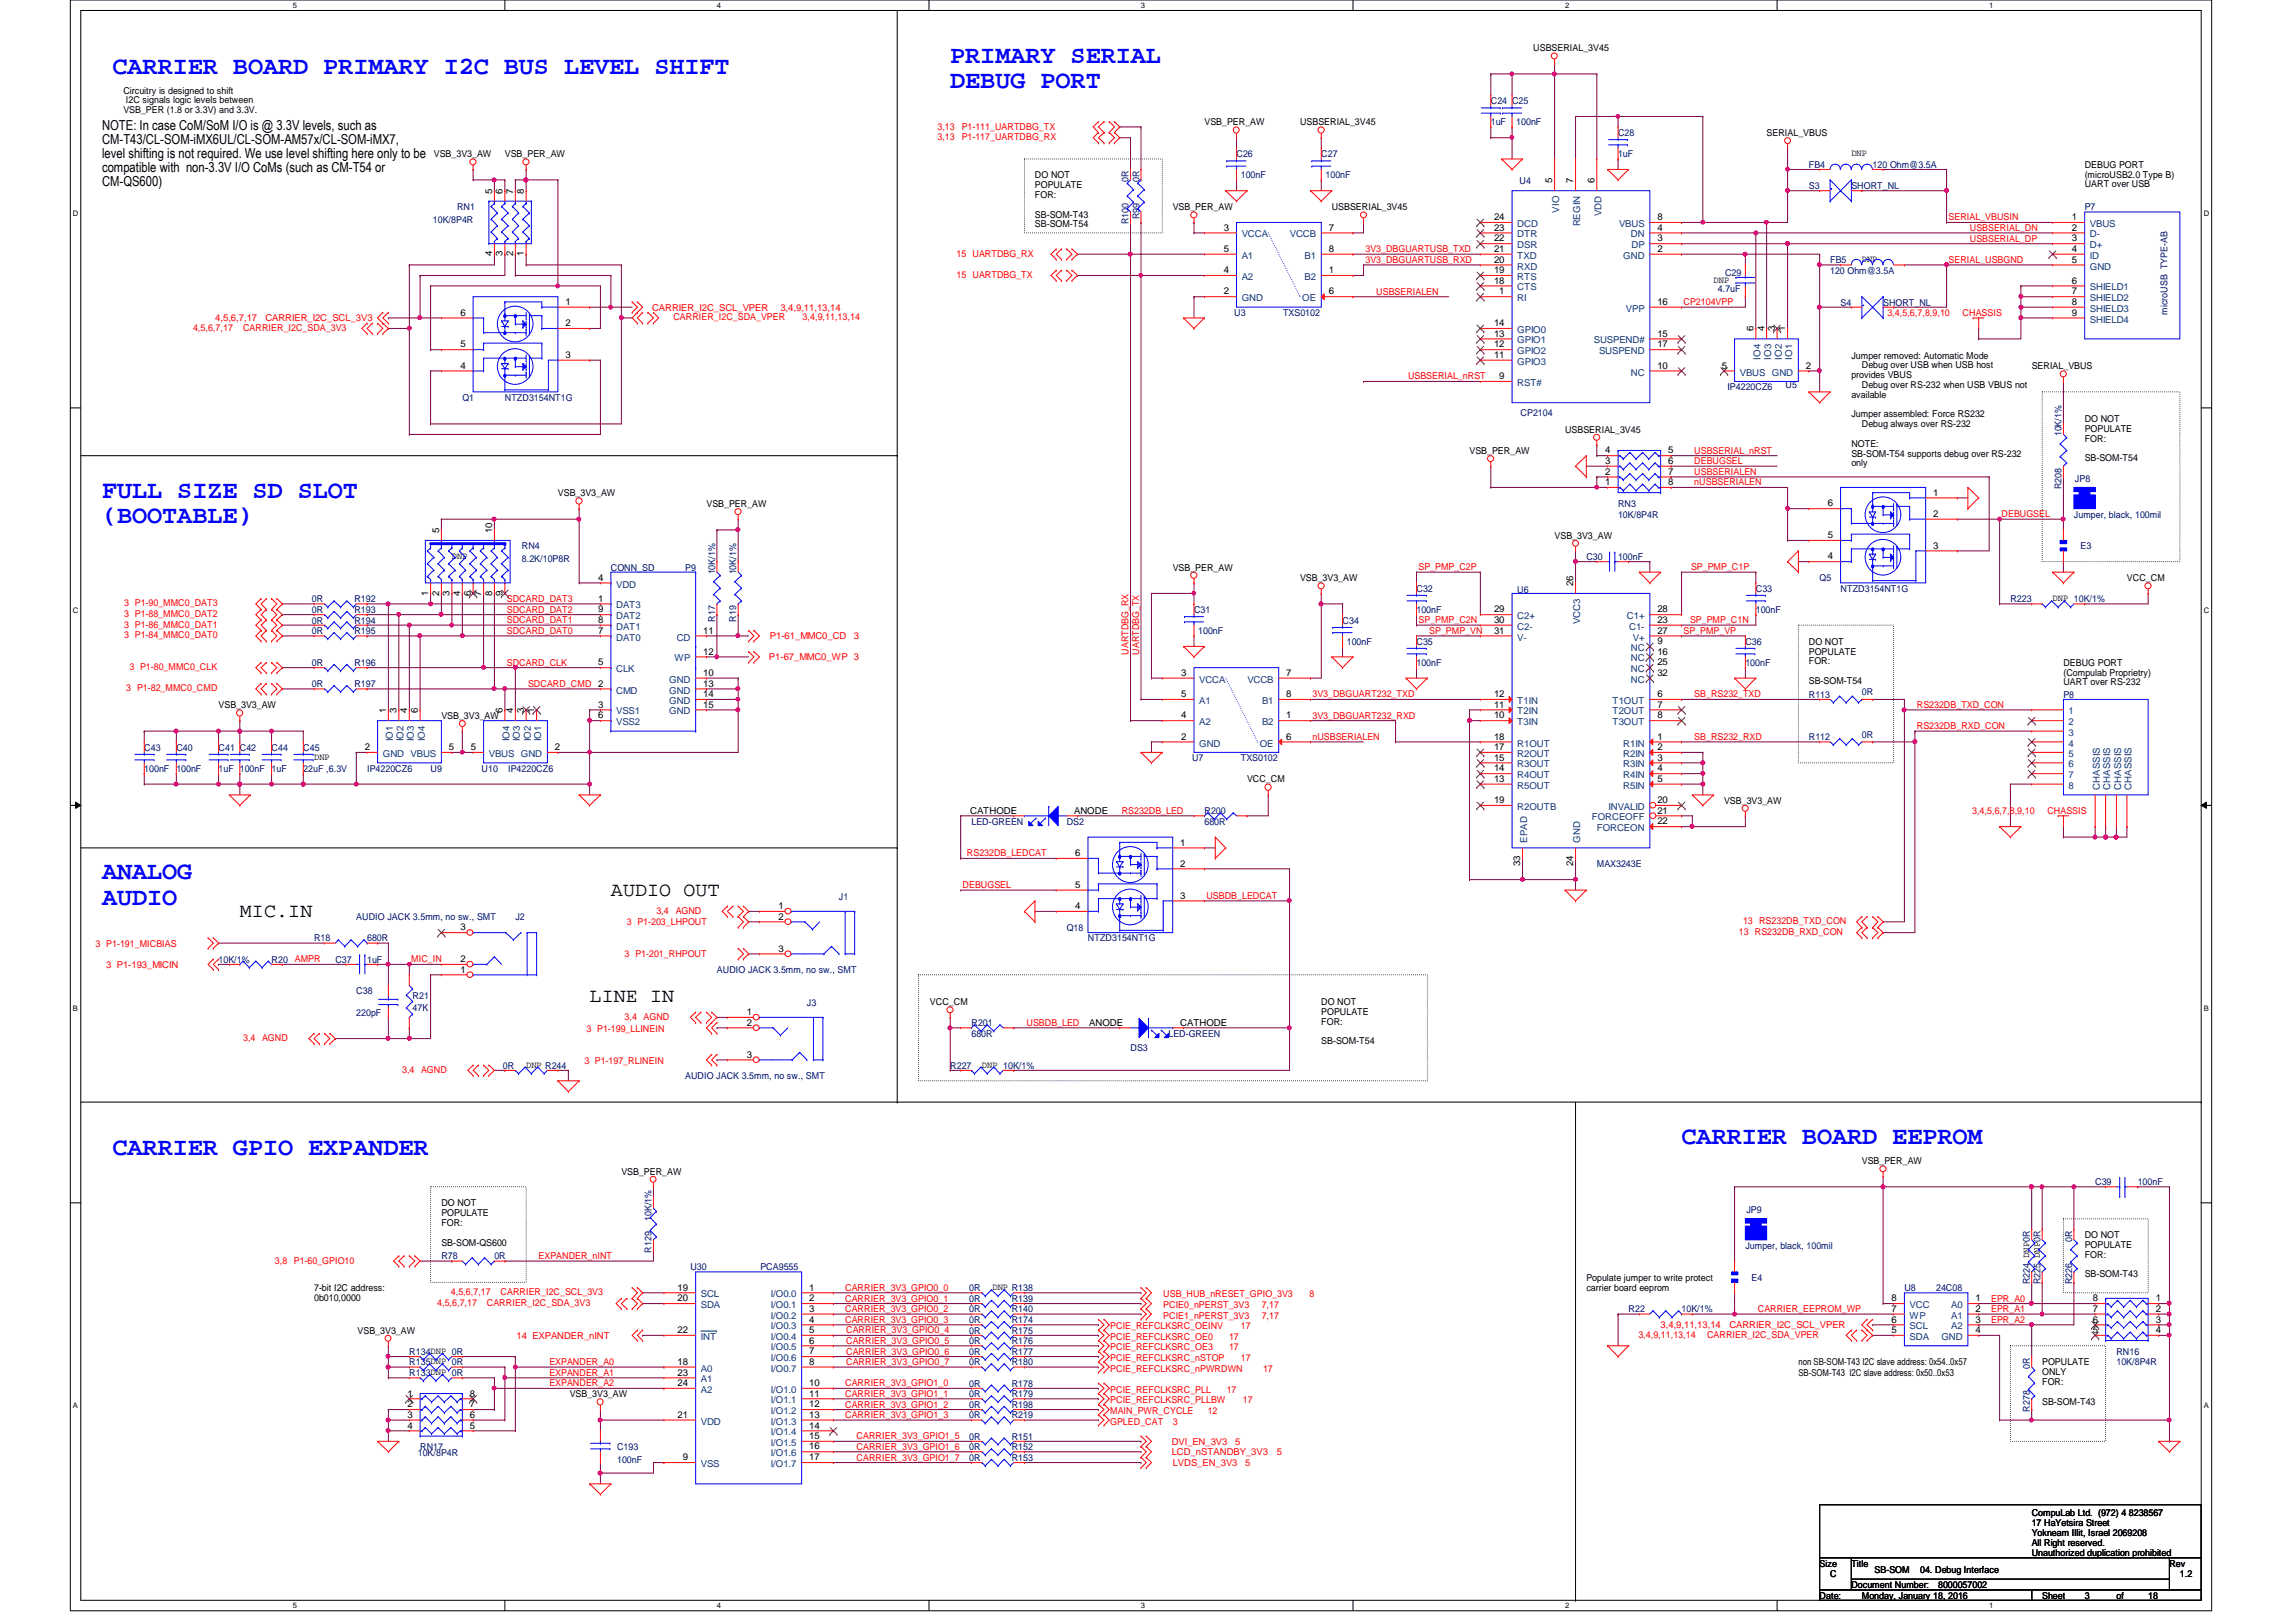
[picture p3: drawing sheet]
<svg xmlns="http://www.w3.org/2000/svg" width="297mm" height="210mm" viewBox="0 0 297 210" stroke-linecap="round" stroke-linejoin="round" font-family="sans-serif">
<defs><g id="words">
<g font-size="3.3" fill="#00f">
<text x="14.6" y="9.6">CARRIER BOARD PRIMARY I2C BUS LEVEL SHIFT</text>
<text x="122.9" y="8.2">PRIMARY SERIAL</text>
<text x="122.9" y="11.4">DEBUG PORT</text>
<text x="13.2" y="64.4">FULL SIZE SD SLOT</text>
<text x="13.2" y="67.7">(BOOTABLE)</text>
<text x="13.2" y="113.8">ANALOG</text>
<text x="13.2" y="117.1">AUDIO</text>
<text x="14.6" y="149.4">CARRIER GPIO EXPANDER</text>
<text x="217.5" y="148.1">CARRIER BOARD EEPROM</text>
</g>
<g font-size="2.6">
<text x="31" y="118.7">MIC.IN</text>
<text x="79" y="115.9">AUDIO OUT</text>
<text x="76.3" y="129.6">LINE IN</text>
</g>
<g font-size="1.8">
<text x="13.2" y="16.8">NOTE: In case CoM/SoM I/O is @ 3.3V levels, such as</text>
<text x="13.2" y="18.6">CM-T43/CL-SOM-iMX6UL/CL-SOM-AM57x/CL-SOM-iMX7,</text>
<text x="13.2" y="20.4">level shifting is not required. We use level shifting here only to be</text>
<text x="13.2" y="22.2">compatible with non-3.3V I/O CoMs (such as CM-T54 or</text>
<text x="13.2" y="24">CM-QS600)</text>
</g>
<g font-size="1.2">
<text x="198.4" y="6.6">USBSERIAL_3V45</text>
<text x="16" y="12.1">Circuitry is designed to shift</text>
<text x="16" y="14.6">VSB_PER (1.8 or 3.3V) and 3.3V.</text>
<text x="16.3" y="13.4">I2C signals logic levels between</text>
<text x="155.8" y="16.2">VSB_PER_AW</text>
<text x="168.2" y="16.2">USBSERIAL_3V45</text>
<text x="228.6" y="17.6">SERIAL_VBUS</text>
<text x="56.1" y="20.3">VSB_3V3_AW</text>
<text x="65.3" y="20.3">VSB_PER_AW</text>
<text x="133.9" y="23.1">DO NOT</text>
<text x="200.8" y="23.7" transform="rotate(-90 200.8 23.7)">5</text>
<text x="203.5" y="23.7" transform="rotate(-90 203.5 23.7)">7</text>
<text x="206.3" y="23.7" transform="rotate(-90 206.3 23.7)">6</text>
<text x="239.5" y="20.2">DNP</text>
<text x="269.7" y="21.7">DEBUG PORT</text>
<text x="269.7" y="23">(microUSB2.0 Type B)</text>
<text x="63.7" y="25.1" transform="rotate(-90 63.7 25.1)">5</text>
<text x="65" y="25.1" transform="rotate(-90 65 25.1)">6</text>
<text x="66.4" y="25.1" transform="rotate(-90 66.4 25.1)">7</text>
<text x="67.8" y="25.1" transform="rotate(-90 67.8 25.1)">8</text>
<text x="133.9" y="24.3">POPULATE</text>
<text x="133.9" y="25.6">FOR:</text>
<text x="133.9" y="28.2">SB-SOM-T43</text>
<text x="133.9" y="29.4">SB-SOM-T54</text>
<text x="151.7" y="27.2">VSB_PER_AW</text>
<text x="158.3" y="29.8">3</text>
<text x="171.9" y="29.8">7</text>
<text x="172.3" y="27.2">USBSERIAL_3V45</text>
<text x="193.3" y="28.5">24</text>
<text x="193.3" y="29.8">23</text>
<text x="214.4" y="28.5">8</text>
<text x="214.4" y="29.8">4</text>
<text x="268.1" y="28.5">1</text>
<text x="268.1" y="29.8">2</text>
<text x="269.7" y="24.3">UART over USB</text>
<text x="63.7" y="33.2" transform="rotate(-90 63.7 33.2)">4</text>
<text x="65" y="33.2" transform="rotate(-90 65 33.2)">3</text>
<text x="66.4" y="33.2" transform="rotate(-90 66.4 33.2)">2</text>
<text x="67.8" y="33.2" transform="rotate(-90 67.8 33.2)">1</text>
<text x="158.3" y="32.6">5</text>
<text x="158.3" y="35.3">4</text>
<text x="171.9" y="35.3">1</text>
<text x="171.9" y="32.6">8</text>
<text x="193.3" y="31.2">22</text>
<text x="193.3" y="32.6">21</text>
<text x="193.3" y="34">20</text>
<text x="193.3" y="35.3">19</text>
<text x="214.4" y="31.2">3</text>
<text x="214.4" y="32.6">2</text>
<text x="240.9" y="33.9">DNP</text>
<text x="268.1" y="31.2">3</text>
<text x="268.1" y="32.6">4</text>
<text x="268.1" y="34">5</text>
<text x="59.6" y="40.9">6</text>
<text x="73.1" y="39.5">1</text>
<text x="158.3" y="38.1">2</text>
<text x="171.9" y="38.1">6</text>
<text x="193.3" y="36.7">18</text>
<text x="194" y="38.1">1</text>
<text x="214.4" y="39.5">16</text>
<text x="221.7" y="36.7">DNP</text>
<text x="268.1" y="36.7">6</text>
<text x="268.1" y="38.1">7</text>
<text x="268.1" y="39.5">8</text>
<text x="268.1" y="40.9">9</text>
<text x="59.6" y="47.7">4</text>
<text x="59.6" y="45">5</text>
<text x="73.1" y="42.2">2</text>
<text x="73.1" y="46.3">3</text>
<text x="193.3" y="42.2">14</text>
<text x="193.3" y="43.6">13</text>
<text x="193.3" y="45">12</text>
<text x="193.3" y="46.3">11</text>
<text x="214.4" y="45">17</text>
<text x="214.4" y="43.6">15</text>
<text x="214.4" y="47.7">10</text>
<text x="222.8" y="47.7">5</text>
<text x="226.9" y="42.9" transform="rotate(-90 226.9 42.9)">6</text>
<text x="228.3" y="42.9" transform="rotate(-90 228.3 42.9)">4</text>
<text x="229.6" y="42.9" transform="rotate(-90 229.6 42.9)">3</text>
<text x="231" y="42.9" transform="rotate(-90 231 42.9)">1</text>
<text x="233.6" y="47.7">2</text>
<text x="239.5" y="46.4">Jumper removed: Automatic Mode</text>
<text x="240.9" y="47.7">Debug over USB when USB host</text>
<text x="262.8" y="47.8">SERIAL_VBUS</text>
<text x="194" y="49.1">9</text>
<text x="239.5" y="48.9">provides VBUS</text>
<text x="239.5" y="51.5">available</text>
<text x="240.9" y="50.2">Debug over RS-232 when USB VBUS not</text>
<text x="190.1" y="58.7">VSB_PER_AW</text>
<text x="202.5" y="56">USBSERIAL_3V45</text>
<text x="207.7" y="58.7">4</text>
<text x="215.8" y="58.7">5</text>
<text x="239.5" y="54">Jumper assembled: Force RS232</text>
<text x="239.5" y="57.8">NOTE:</text>
<text x="239.5" y="59.1">SB-SOM-T54 supports debug over RS-232</text>
<text x="240.9" y="55.3">Debug always over RS-232</text>
<text x="269.7" y="54.6">DO NOT</text>
<text x="269.7" y="55.9">POPULATE</text>
<text x="269.7" y="57.1">FOR:</text>
<text x="269.7" y="59.7">SB-SOM-T54</text>
<text x="72.2" y="64.2">VSB_3V3_AW</text>
<text x="91.4" y="65.6">VSB_PER_AW</text>
<text x="207.7" y="62.8">1</text>
<text x="207.7" y="61.4">2</text>
<text x="207.7" y="60">3</text>
<text x="215.8" y="62.8">8</text>
<text x="215.8" y="61.4">7</text>
<text x="215.8" y="60">6</text>
<text x="236.5" y="65.5">6</text>
<text x="239.5" y="60.4">only</text>
<text x="250.1" y="64.1">1</text>
<text x="56.8" y="69" transform="rotate(-90 56.8 69)">5</text>
<text x="63.7" y="69" transform="rotate(-90 63.7 69)">10</text>
<text x="201.1" y="69.7">VSB_3V3_AW</text>
<text x="236.5" y="69.6">5</text>
<text x="250.1" y="66.9">2</text>
<text x="250.1" y="71">3</text>
<text x="55.4" y="77.1" transform="rotate(-90 55.4 77.1)">1</text>
<text x="56.8" y="77.1" transform="rotate(-90 56.8 77.1)">2</text>
<text x="58.2" y="77.1" transform="rotate(-90 58.2 77.1)">3</text>
<text x="58.5" y="72.3">DNP</text>
<text x="59.5" y="77.1" transform="rotate(-90 59.5 77.1)">4</text>
<text x="60.9" y="77.1" transform="rotate(-90 60.9 77.1)">6</text>
<text x="62.3" y="77.1" transform="rotate(-90 62.3 77.1)">7</text>
<text x="63.7" y="77.1" transform="rotate(-90 63.7 77.1)">8</text>
<text x="65" y="77.1" transform="rotate(-90 65 77.1)">9</text>
<text x="77.4" y="77.9">1</text>
<text x="77.4" y="75.1">4</text>
<text x="151.7" y="73.8">VSB_PER_AW</text>
<text x="168.2" y="75.2">VSB_3V3_AW</text>
<text x="203.5" y="75.8" transform="rotate(-90 203.5 75.8)">26</text>
<text x="236.5" y="72.4">4</text>
<text x="265.6" y="77.8">DNP 10K/1%</text>
<text x="275.2" y="75.2">VCC_CM</text>
<text x="77.4" y="82">7</text>
<text x="77.4" y="80.6">8</text>
<text x="77.4" y="79.2">9</text>
<text x="91" y="82">11</text>
<text x="193.3" y="79.2">29</text>
<text x="193.3" y="80.6">30</text>
<text x="193.3" y="82">31</text>
<text x="214.4" y="79.2">28</text>
<text x="214.4" y="82">27</text>
<text x="214.4" y="80.6">23</text>
<text x="214.4" y="83.4">9</text>
<text x="234" y="83.4">DO NOT</text>
<text x="77.4" y="88.9">2</text>
<text x="77.4" y="86.1">5</text>
<text x="91" y="84.7">12</text>
<text x="91" y="88.9">13</text>
<text x="91" y="87.5">10</text>
<text x="152.8" y="87.5">3</text>
<text x="166.4" y="87.5">7</text>
<text x="214.4" y="84.7">16</text>
<text x="214.4" y="86.1">25</text>
<text x="214.4" y="87.5">32</text>
<text x="234" y="84.7">POPULATE</text>
<text x="234" y="86">FOR:</text>
<text x="234" y="88.5">SB-SOM-T54</text>
<text x="267" y="86.1">DEBUG PORT</text>
<text x="267" y="87.4">(Compulab Proprietry)</text>
<text x="267" y="88.7">UART over RS-232</text>
<text x="28.3" y="91.7">VSB_3V3_AW</text>
<text x="50" y="92.3" transform="rotate(-90 50 92.3)">1</text>
<text x="51.3" y="92.3" transform="rotate(-90 51.3 92.3)">3</text>
<text x="52.7" y="92.3" transform="rotate(-90 52.7 92.3)">4</text>
<text x="54.1" y="92.3" transform="rotate(-90 54.1 92.3)">6</text>
<text x="57.1" y="93">VSB_3V3_AW</text>
<text x="65" y="92.3" transform="rotate(-90 65 92.3)">6</text>
<text x="66.4" y="92.3" transform="rotate(-90 66.4 92.3)">4</text>
<text x="67.8" y="92.3" transform="rotate(-90 67.8 92.3)">3</text>
<text x="69.1" y="92.3" transform="rotate(-90 69.1 92.3)">1</text>
<text x="77.4" y="91.6">3</text>
<text x="77.4" y="93">6</text>
<text x="91" y="90.2">14</text>
<text x="91" y="91.6">15</text>
<text x="152.8" y="90.2">5</text>
<text x="152.8" y="93">4</text>
<text x="152.8" y="95.7">2</text>
<text x="166.4" y="93">1</text>
<text x="166.4" y="90.2">8</text>
<text x="166.4" y="95.7">6</text>
<text x="193.3" y="93">10</text>
<text x="193.3" y="91.6">11</text>
<text x="193.3" y="90.2">12</text>
<text x="193.3" y="95.7">18</text>
<text x="214.4" y="95.7">1</text>
<text x="214.4" y="90.2">6</text>
<text x="214.4" y="91.6">7</text>
<text x="214.4" y="93">8</text>
<text x="40.6" y="98.4">DNP</text>
<text x="47.2" y="97.1">2</text>
<text x="58.1" y="97.1">5</text>
<text x="60.9" y="97.1">5</text>
<text x="71.8" y="97.1">2</text>
<text x="161.3" y="101.3">VCC_CM</text>
<text x="193.3" y="97.1">17</text>
<text x="193.3" y="98.4">15</text>
<text x="193.3" y="99.8">14</text>
<text x="193.3" y="101.2">13</text>
<text x="214.4" y="97.1">2</text>
<text x="214.4" y="98.4">3</text>
<text x="214.4" y="99.8">4</text>
<text x="214.4" y="101.2">5</text>
<text x="125.5" y="105.3">CATHODE</text>
<text x="139" y="105.3">ANODE</text>
<text x="193.3" y="103.9">19</text>
<text x="214.4" y="106.7">22</text>
<text x="214.4" y="105.3">21</text>
<text x="214.4" y="103.9">20</text>
<text x="223.1" y="104">VSB_3V3_AW</text>
<text x="139.1" y="110.8">6</text>
<text x="152.7" y="109.4">1</text>
<text x="152.7" y="112.1">2</text>
<text x="196.7" y="112.1" transform="rotate(-90 196.7 112.1)">33</text>
<text x="203.5" y="112.1" transform="rotate(-90 203.5 112.1)">24</text>
<text x="100.7" y="119">2</text>
<text x="100.7" y="117.6">1</text>
<text x="139.1" y="117.6">4</text>
<text x="139.1" y="114.9">5</text>
<text x="152.7" y="116.3">3</text>
<text x="59.6" y="124.5">2</text>
<text x="59.6" y="120.4">3</text>
<text x="59.6" y="125.9">1</text>
<text x="100.7" y="123.1">3</text>
<text x="96.6" y="131.4">1</text>
<text x="120.3" y="130">VCC_CM</text>
<text x="170.9" y="130">DO NOT</text>
<text x="170.9" y="131.3">POPULATE</text>
<text x="96.6" y="132.7">2</text>
<text x="96.6" y="136.9">3</text>
<text x="140.9" y="132.7">ANODE</text>
<text x="152.7" y="132.7">CATHODE</text>
<text x="170.9" y="132.6">FOR:</text>
<text x="170.9" y="135.1">SB-SOM-T54</text>
<text x="68.1" y="138.2">DNP R244</text>
<text x="127" y="138.2">DNP 10K/1%</text>
<text x="80.4" y="152">VSB_PER_AW</text>
<text x="240.9" y="150.6">VSB_PER_AW</text>
<text x="57.1" y="156.1">DO NOT</text>
<text x="57.1" y="157.4">POPULATE</text>
<text x="57.1" y="158.7">FOR:</text>
<text x="57.1" y="161.2">SB-SOM-QS600</text>
<text x="269.7" y="160.2">DO NOT</text>
<text x="269.7" y="161.5">POPULATE</text>
<text x="40.6" y="167.1">7-bit I2C address:</text>
<text x="87.7" y="167">19</text>
<text x="104.7" y="167">1</text>
<text x="128.4" y="167">DNP R138</text>
<text x="205.2" y="165.7">Populate jumper to write protect</text>
<text x="205.2" y="167">carrier board eeprom</text>
<text x="269.7" y="162.8">FOR:</text>
<text x="269.7" y="165.3">SB-SOM-T43</text>
<text x="40.6" y="168.4">0b010,0000</text>
<text x="46.3" y="172.6">VSB_3V3_AW</text>
<text x="87.7" y="168.4">20</text>
<text x="87.7" y="172.5">22</text>
<text x="104.7" y="168.4">2</text>
<text x="104.7" y="169.8">3</text>
<text x="104.7" y="171.2">4</text>
<text x="104.7" y="172.5">5</text>
<text x="104.7" y="173.9">6</text>
<text x="244.7" y="172.5">5</text>
<text x="244.7" y="171.2">6</text>
<text x="244.7" y="169.8">7</text>
<text x="244.7" y="168.4">8</text>
<text x="255.6" y="168.4">1</text>
<text x="255.6" y="169.8">2</text>
<text x="255.6" y="171.2">3</text>
<text x="255.6" y="172.5">4</text>
<text x="270.8" y="168.4">8</text>
<text x="270.8" y="169.8">7</text>
<text x="270.8" y="171.2">6</text>
<text x="270.8" y="172.5">5</text>
<text x="278.9" y="168.4">1</text>
<text x="278.9" y="169.8">2</text>
<text x="278.9" y="171.2">3</text>
<text x="278.9" y="172.5">4</text>
<text x="87.7" y="176.6">18</text>
<text x="87.7" y="178">23</text>
<text x="87.7" y="179.4">24</text>
<text x="104.7" y="179.4">10</text>
<text x="104.7" y="175.3">7</text>
<text x="104.7" y="176.6">8</text>
<text x="232.7" y="176.7">non SB-SOM-T43 I2C slave address: 0x54..0x57</text>
<text x="232.7" y="178.1">SB-SOM-T43 I2C slave address: 0x50..0x53</text>
<text x="264.2" y="176.7">POPULATE</text>
<text x="264.2" y="178">ONLY</text>
<text x="264.2" y="179.2">FOR:</text>
<text x="52.7" y="180.7">1</text>
<text x="52.7" y="182.1">2</text>
<text x="52.7" y="183.5">3</text>
<text x="52.7" y="184.9">4</text>
<text x="60.8" y="180.7">8</text>
<text x="60.8" y="182.1">7</text>
<text x="60.8" y="183.5">6</text>
<text x="60.8" y="184.9">5</text>
<text x="73.7" y="180.8">VSB_3V3_AW</text>
<text x="87.7" y="183.5">21</text>
<text x="104.7" y="180.7">11</text>
<text x="104.7" y="182.1">12</text>
<text x="104.7" y="183.5">13</text>
<text x="104.7" y="184.9">14</text>
<text x="264.2" y="181.8">SB-SOM-T43</text>
<text x="88.3" y="189">9</text>
<text x="104.7" y="186.2">15</text>
<text x="104.7" y="187.6">16</text>
<text x="104.7" y="189">17</text>
<text x="262.8" y="196.2">CompuLab Ltd. (972) 4 8238567</text>
<text x="262.8" y="197.5">17 HaYetsira Street</text>
<text x="235.4" y="202.7">Size</text>
<text x="239.5" y="202.7">Title</text>
<text x="242.5" y="203.6">SB-SOM</text>
<text x="248.4" y="203.6">04. Debug Interface</text>
<text x="262.8" y="198.8">Yokneam Illit, Israel 2069208</text>
<text x="262.8" y="200">All Right reserved.</text>
<text x="262.8" y="201.4">Unauthorized duplication prohibited</text>
<text x="280.7" y="202.7">Rev</text>
<text x="235.4" y="206.9">Date:</text>
<text x="236.8" y="204.1">C</text>
<text x="239.5" y="205.5">Document Number:</text>
<text x="240.9" y="206.9">Monday, January 18, 2016</text>
<text x="250.7" y="205.5">8000057002</text>
<text x="264.2" y="206.9">Sheet</text>
<text x="269.7" y="206.9">3</text>
<text x="273.8" y="206.9">of</text>
<text x="277.9" y="206.9">18</text>
<text x="282" y="204.1">1.2</text>
</g>
<g font-size="1.2" fill="#f00">
<text x="121.3" y="16.8">3,13</text>
<text x="124.4" y="16.8">P1-111_UARTDBG_TX</text>
<text x="121.3" y="18.1">3,13</text>
<text x="124.4" y="18.1">P1-117_UARTDBG_RX</text>
<text x="252.1" y="28.5">SERIAL_VBUSIN</text>
<text x="254.8" y="29.9">USBSERIAL_DN</text>
<text x="123.7" y="36">15 UARTDBG_TX</text>
<text x="123.7" y="33.2">15 UARTDBG_RX</text>
<text x="176.7" y="34">3V3_DBGUARTUSB_RXD</text>
<text x="176.7" y="32.6">3V3_DBGUARTUSB_TXD</text>
<text x="252.1" y="34">SERIAL_USBGND</text>
<text x="254.8" y="31.3">USBSERIAL_DP</text>
<text x="27.9" y="41.6">4,5,6,7,17</text>
<text x="34.3" y="41.6">CARRIER_I2C_SCL_3V3</text>
<text x="84.4" y="40.2">CARRIER_I2C_SCL_VPER</text>
<text x="87.1" y="41.4">CARRIER_I2C_SDA_VPER</text>
<text x="101" y="40.2">3,4,9,11,13,14</text>
<text x="103.8" y="41.4">3,4,9,11,13,14</text>
<text x="178.1" y="38.1">USBSERIALEN</text>
<text x="217.8" y="39.5">CP2104VPP</text>
<text x="244.2" y="40.9">3,4,5,6,7,8,9,10</text>
<text x="253.9" y="40.9">CHASSIS</text>
<text x="25" y="42.8">4,5,6,7,17</text>
<text x="31.5" y="42.8">CARRIER_I2C_SDA_3V3</text>
<text x="182.2" y="49.1">USBSERIAL_nRST</text>
<text x="219.2" y="58.7">USBSERIAL_nRST</text>
<text x="219.2" y="62.8">nUSBSERIALEN</text>
<text x="219.2" y="61.5">USBSERIALEN</text>
<text x="219.2" y="60.1">DEBUGSEL</text>
<text x="258.9" y="66.9">DEBUGSEL</text>
<text x="65.6" y="77.9">SDCARD_DAT3</text>
<text x="183.5" y="73.8">SP_PMP_C2P</text>
<text x="218.8" y="73.8">SP_PMP_C1P</text>
<text x="16.1" y="82.6">3 P1-84_MMC0_DAT0</text>
<text x="16.1" y="81.2">3 P1-86_MMC0_DAT1</text>
<text x="16.1" y="79.8">3 P1-88_MMC0_DAT2</text>
<text x="16.1" y="78.5">3 P1-90_MMC0_DAT3</text>
<text x="65.6" y="79.3">SDCARD_DAT2</text>
<text x="65.6" y="80.6">SDCARD_DAT1</text>
<text x="65.6" y="82">SDCARD_DAT0</text>
<text x="99.6" y="82.7">P1-61_MMC0_CD</text>
<text x="110.4" y="82.7">3</text>
<text x="183.5" y="80.6">SP_PMP_C2N</text>
<text x="184.9" y="82">SP_PMP_VN</text>
<text x="217.8" y="82">SP_PMP_VP</text>
<text x="218.6" y="80.6">SP_PMP_C1N</text>
<text x="16.3" y="89.5">3 P1-82_MMC0_CMD</text>
<text x="16.8" y="86.7">3 P1-80_MMC0_CLK</text>
<text x="65.6" y="86.1">SDCARD_CLK</text>
<text x="68.3" y="88.9">SDCARD_CMD</text>
<text x="99.5" y="85.5">P1-67_MMC0_WP 3</text>
<text x="146" y="84.8" transform="rotate(-90 146 84.8)">UARTDBG_RX</text>
<text x="147.4" y="84.8" transform="rotate(-90 147.4 84.8)">UARTDBG_TX</text>
<text x="169.8" y="93">3V3_DBGUART232_RXD</text>
<text x="169.8" y="95.8">nUSBSERIALEN</text>
<text x="169.8" y="90.3">3V3_DBGUART232_TXD</text>
<text x="219.2" y="90.3">SB_RS232_TXD</text>
<text x="219.2" y="95.8">SB_RS232_RXD</text>
<text x="248" y="91.6">RS232DB_TXD_CON</text>
<text x="248" y="94.4">RS232DB_RXD_CON</text>
<text x="145.1" y="105.3">RS232DB_LED</text>
<text x="255.1" y="105.4">3,4,5,6,7,8,9,10</text>
<text x="264.9" y="105.4">CHASSIS</text>
<text x="125.1" y="110.8">RS232DB_LEDCAT</text>
<text x="81.1" y="119.8">3 P1-203_LHPOUT</text>
<text x="84.9" y="118.3">3,4</text>
<text x="87.4" y="118.3">AGND</text>
<text x="124.5" y="114.9">DEBUGSEL</text>
<text x="156.1" y="116.3">USBDB_LEDCAT</text>
<text x="225.5" y="119.6">13 RS232DB_TXD_CON</text>
<text x="12.4" y="122.5">3 P1-191_MICBIAS</text>
<text x="13.8" y="125.3">3 P1-193_MICIN</text>
<text x="38.1" y="124.5">AMPR</text>
<text x="53.2" y="124.5">MIC_IN</text>
<text x="80.8" y="123.9">3 P1-201_RHPOUT</text>
<text x="225" y="121">13 RS232DB_RXD_CON</text>
<text x="80.8" y="132">3,4 AGND</text>
<text x="31.5" y="134.7">3,4 AGND</text>
<text x="75.6" y="137.8">3 P1-197_RLINEIN</text>
<text x="75.9" y="133.6">3 P1-199_LLINEIN</text>
<text x="132.8" y="132.8">USBDB_LED</text>
<text x="52" y="138.9">3,4 AGND</text>
<text x="35.6" y="163.5">3,8 P1-60_GPIO10</text>
<text x="58.3" y="167.6">4,5,6,7,17</text>
<text x="64.8" y="167.6">CARRIER_I2C_SCL_3V3</text>
<text x="69.7" y="162.9">EXPANDER_nINT</text>
<text x="109.3" y="167">CARRIER_3V3_GPIO0_0</text>
<text x="150.5" y="167.9">USB_HUB_nRESET_GPIO_3V3</text>
<text x="169.4" y="167.9">8</text>
<text x="56.6" y="169">4,5,6,7,17</text>
<text x="63" y="169">CARRIER_I2C_SDA_3V3</text>
<text x="66.8" y="173.3">14 EXPANDER_nINT</text>
<text x="109.3" y="168.4">CARRIER_3V3_GPIO0_1</text>
<text x="109.3" y="169.8">CARRIER_3V3_GPIO0_2</text>
<text x="109.3" y="171.2">CARRIER_3V3_GPIO0_3</text>
<text x="109.5" y="172.6">CARRIER_3V3_GPIO0_4</text>
<text x="109.5" y="173.9">CARRIER_3V3_GPIO0_5</text>
<text x="143.6" y="172">PCIE_REFCLKSRC_OEINV</text>
<text x="143.6" y="173.4">PCIE_REFCLKSRC_OE0</text>
<text x="150.5" y="169.3">PCIE0_nPERST_3V3</text>
<text x="150.5" y="170.6">PCIE1_nPERST_3V3</text>
<text x="159" y="173.4">17</text>
<text x="160.5" y="172">17</text>
<text x="163.2" y="169.3">7,17</text>
<text x="163.2" y="170.6">7,17</text>
<text x="212" y="173.1">3,4,9,11,13,14</text>
<text x="214.8" y="171.9">3,4,9,11,13,14</text>
<text x="220.8" y="173.1">CARRIER_I2C_SDA_VPER</text>
<text x="223.7" y="171.9">CARRIER_I2C_SCL_VPER</text>
<text x="227.4" y="169.8">CARRIER_EEPROM_WP</text>
<text x="257.6" y="169.8">EPR_A1</text>
<text x="257.6" y="168.4">EPR_A0</text>
<text x="257.6" y="171.2">EPR_A2</text>
<text x="71.1" y="176.7">EXPANDER_A0</text>
<text x="71.1" y="178.1">EXPANDER_A1</text>
<text x="71.1" y="179.4">EXPANDER_A2</text>
<text x="109.3" y="179.4">CARRIER_3V3_GPIO1_0</text>
<text x="109.5" y="175.3">CARRIER_3V3_GPIO0_6</text>
<text x="109.5" y="176.7">CARRIER_3V3_GPIO0_7</text>
<text x="143.6" y="174.8">PCIE_REFCLKSRC_OE3</text>
<text x="143.6" y="176.1">PCIE_REFCLKSRC_nSTOP</text>
<text x="143.6" y="177.5">PCIE_REFCLKSRC_nPWRDWN</text>
<text x="159" y="174.8">17</text>
<text x="160.5" y="176.1">17</text>
<text x="163.4" y="177.5">17</text>
<text x="109.3" y="180.8">CARRIER_3V3_GPIO1_1</text>
<text x="109.3" y="182.2">CARRIER_3V3_GPIO1_2</text>
<text x="109.3" y="183.5">CARRIER_3V3_GPIO1_3</text>
<text x="143.6" y="180.3">PCIE_REFCLKSRC_PLL</text>
<text x="143.6" y="181.6">PCIE_REFCLKSRC_PLLBW</text>
<text x="143.6" y="183">MAIN_PWR_CYCLE</text>
<text x="143.6" y="184.4">GPLED_CAT</text>
<text x="151.7" y="184.4">3</text>
<text x="156.2" y="183">12</text>
<text x="158.7" y="180.3">17</text>
<text x="160.8" y="181.6">17</text>
<text x="110.8" y="186.3">CARRIER_3V3_GPIO1_5</text>
<text x="110.8" y="187.6">CARRIER_3V3_GPIO1_6</text>
<text x="110.8" y="189">CARRIER_3V3_GPIO1_7</text>
<text x="151.6" y="188.3">LCD_nSTANDBY_3V3</text>
<text x="151.6" y="187">DVI_EN_3V3</text>
<text x="151.7" y="189.7">LVDS_EN_3V3</text>
<text x="159.8" y="187">5</text>
<text x="161.1" y="189.7">5</text>
<text x="165.2" y="188.3">5</text>
</g>
<g font-size="1.2" fill="#000080">
<text x="192.9" y="13.5">C24 C25</text>
<text x="192.9" y="16.2">1uF</text>
<text x="196.2" y="16.2">100nF</text>
<text x="209.3" y="17.6">C28</text>
<text x="146" y="23.6" transform="rotate(-90 146 23.6)">0R</text>
<text x="147.4" y="23.6" transform="rotate(-90 147.4 23.6)">0R</text>
<text x="160" y="20.3">C26</text>
<text x="160.5" y="23.1">100nF</text>
<text x="170.9" y="20.3">C27</text>
<text x="171.5" y="23.1">100nF</text>
<text x="196.6" y="23.9">U4</text>
<text x="209.3" y="20.3">1uF</text>
<text x="234" y="21.7">FB4</text>
<text x="242.3" y="21.7">120 Ohm@3.5A</text>
<text x="56" y="28.8">10K/8P4R</text>
<text x="59.1" y="27.2">RN1</text>
<text x="146" y="29" transform="rotate(-90 146 29)">R100</text>
<text x="147.4" y="28.4" transform="rotate(-90 147.4 28.4)">R99</text>
<text x="234" y="24.4">S3</text>
<text x="239.5" y="24.4">SHORT_NL</text>
<text x="269.7" y="27.2">P7</text>
<text x="223.2" y="35.7">C29</text>
<text x="236.8" y="34">FB5</text>
<text x="236.8" y="35.4">120 Ohm@3.5A</text>
<text x="159.7" y="40.9">U3</text>
<text x="166" y="40.9">TXS0102</text>
<text x="222.2" y="37.8">4.7uF</text>
<text x="238.1" y="39.5">S4</text>
<text x="243.6" y="39.5">SHORT_NL</text>
<text x="280.4" y="40.7" transform="rotate(-90 280.4 40.7)">microUSB TYPE-AB</text>
<text x="59.8" y="51.9">Q1</text>
<text x="65.3" y="51.9">NTZD3154NT1G</text>
<text x="196.7" y="53.8">CP2104</text>
<text x="223.5" y="50.5">IP4220CZ6</text>
<text x="231" y="50.2">U5</text>
<text x="266.7" y="56.5" transform="rotate(-90 266.7 56.5)">10K/1%</text>
<text x="209.3" y="65.6">RN3</text>
<text x="266.7" y="63.3" transform="rotate(-90 266.7 63.3)">R208</text>
<text x="268.4" y="62.3">JP8</text>
<text x="67.5" y="71.1">RN4</text>
<text x="209.3" y="67">10K/8P4R</text>
<text x="268.3" y="67">Jumper, black, 100mil</text>
<text x="269.2" y="71.1">E3</text>
<text x="40.3" y="77.9">0R</text>
<text x="45.8" y="77.9">R192</text>
<text x="67.5" y="72.7">8.2K/10P8R</text>
<text x="79" y="73.8">CONN_SD</text>
<text x="88.6" y="73.8">P9</text>
<text x="92.5" y="74.3" transform="rotate(-90 92.5 74.3)">10K/1%</text>
<text x="95.2" y="74.3" transform="rotate(-90 95.2 74.3)">10K/1%</text>
<text x="183.3" y="76.6">C32</text>
<text x="196.3" y="76.7">U6</text>
<text x="205.2" y="72.4">C30</text>
<text x="209.3" y="72.4">100nF</text>
<text x="227.2" y="76.6">C33</text>
<text x="235.4" y="75.2">Q5</text>
<text x="238.1" y="76.6">NTZD3154NT1G</text>
<text x="260.1" y="77.9">R223</text>
<text x="40.3" y="82">0R</text>
<text x="40.3" y="79.3">0R</text>
<text x="40.3" y="80.7">0R</text>
<text x="45.8" y="82">R195</text>
<text x="45.8" y="79.3">R193</text>
<text x="45.8" y="80.7">R194</text>
<text x="92.5" y="80.5" transform="rotate(-90 92.5 80.5)">R17</text>
<text x="95.2" y="80.5" transform="rotate(-90 95.2 80.5)">R19</text>
<text x="154.5" y="79.3">C31</text>
<text x="155" y="82">100nF</text>
<text x="173.7" y="80.7">C34</text>
<text x="174.2" y="83.4">100nF</text>
<text x="183.3" y="79.3">100nF</text>
<text x="183.3" y="83.4">C35</text>
<text x="225.8" y="83.4">C36</text>
<text x="227.2" y="79.3">100nF</text>
<text x="40.3" y="88.9">0R</text>
<text x="40.3" y="86.1">0R</text>
<text x="45.8" y="88.9">R197</text>
<text x="45.8" y="86.1">R196</text>
<text x="183.3" y="86.1">100nF</text>
<text x="225.8" y="86.1">100nF</text>
<text x="234" y="90.3">R113</text>
<text x="234" y="95.8">R112</text>
<text x="240.9" y="90">0R</text>
<text x="240.9" y="95.5">0R</text>
<text x="267" y="90.3">P8</text>
<text x="18.7" y="97.2">C43</text>
<text x="18.7" y="99.9">100nF</text>
<text x="22.8" y="97.2">C40</text>
<text x="22.8" y="99.9">100nF</text>
<text x="28.3" y="97.2">C41 C42</text>
<text x="28.3" y="99.9">1uF 100nF</text>
<text x="35.1" y="97.2">C44</text>
<text x="35.1" y="99.9">1uF</text>
<text x="39.2" y="97.2">C45</text>
<text x="39.2" y="99.9">22uF ,6.3V</text>
<text x="47.5" y="99.9">IP4220CZ6</text>
<text x="55.7" y="99.9">U9</text>
<text x="62.3" y="99.9">U10</text>
<text x="65.7" y="99.9">IP4220CZ6</text>
<text x="154.2" y="98.5">U7</text>
<text x="160.5" y="98.5">TXS0102</text>
<text x="125.7" y="106.7">LED-GREEN</text>
<text x="138" y="106.7">DS2</text>
<text x="155.8" y="105.4">R200</text>
<text x="155.8" y="106.7">680R</text>
<text x="206.6" y="112.2">MAX3243E</text>
<text x="46.1" y="119.1">AUDIO JACK 3.5mm, no sw., SMT</text>
<text x="66.7" y="119.1">J2</text>
<text x="108.5" y="116.5">J1</text>
<text x="28.3" y="124.6">10K/1%</text>
<text x="35.1" y="124.6">R20</text>
<text x="40.6" y="121.8">R18</text>
<text x="43.4" y="124.6">C37</text>
<text x="47.5" y="121.8">680R</text>
<text x="47.5" y="124.6">1uF</text>
<text x="92.7" y="125.9">AUDIO JACK 3.5mm, no sw., SMT</text>
<text x="138" y="120.4">Q18</text>
<text x="140.8" y="121.8">NTZD3154NT1G</text>
<text x="46.1" y="128.7">C38</text>
<text x="46.1" y="131.4">220pF</text>
<text x="53.4" y="129.2">R21</text>
<text x="53.4" y="130.9">47K</text>
<text x="104.4" y="130.2">J3</text>
<text x="125.7" y="132.8">R201</text>
<text x="125.7" y="134.2">680R</text>
<text x="146.3" y="136">DS3</text>
<text x="151.2" y="134.2">LED-GREEN</text>
<text x="65.1" y="138.3">0R</text>
<text x="88.6" y="139.7">AUDIO JACK 3.5mm, no sw., SMT</text>
<text x="122.9" y="138.3">R227</text>
<text x="271.1" y="153.4">C39</text>
<text x="276.6" y="153.4">100nF</text>
<text x="84.3" y="158" transform="rotate(-90 84.3 158)">10K/1%</text>
<text x="225.8" y="161.6">Jumper, black, 100mil</text>
<text x="225.9" y="156.9">JP9</text>
<text x="268.1" y="160.7" transform="rotate(-90 268.1 160.7)">0R</text>
<text x="57.1" y="163">R78</text>
<text x="64" y="163">0R</text>
<text x="84.3" y="162.1" transform="rotate(-90 84.3 162.1)">R129</text>
<text x="89.3" y="164.3">U30</text>
<text x="98.4" y="164.3">PCA9555</text>
<text x="125.4" y="167.1">0R</text>
<text x="226.6" y="165.7">E4</text>
<text x="246.4" y="167.1">U8</text>
<text x="250.5" y="167.1">24C08</text>
<text x="262.6" y="166.2" transform="rotate(-90 262.6 166.2)">R224 DNP0R</text>
<text x="264" y="166.2" transform="rotate(-90 264 166.2)">R225 DNP0R</text>
<text x="268.1" y="166.2" transform="rotate(-90 268.1 166.2)">R226</text>
<text x="125.4" y="173.9">0R</text>
<text x="125.4" y="171.2">0R</text>
<text x="125.4" y="168.4">0R</text>
<text x="125.4" y="172.6">0R</text>
<text x="125.4" y="169.8">0R</text>
<text x="130.9" y="173.9">R176</text>
<text x="130.9" y="171.2">R174</text>
<text x="130.9" y="168.4">R139</text>
<text x="130.9" y="172.6">R175</text>
<text x="130.9" y="169.8">R140</text>
<text x="210.7" y="169.8">R22</text>
<text x="217.5" y="169.8">10K/1%</text>
<text x="53" y="175.3">R134DNP 0R</text>
<text x="53" y="178.1">R133DNP 0R</text>
<text x="53" y="176.7">R135DNP 0R</text>
<text x="125.4" y="179.5">0R</text>
<text x="125.4" y="176.7">0R</text>
<text x="125.4" y="175.3">0R</text>
<text x="130.9" y="179.5">R178</text>
<text x="130.9" y="176.7">R180</text>
<text x="130.9" y="175.3">R177</text>
<text x="262.6" y="177.2" transform="rotate(-90 262.6 177.2)">0R</text>
<text x="273.8" y="175.3">RN16</text>
<text x="273.8" y="176.7">10K/8P4R</text>
<text x="125.4" y="180.8">0R</text>
<text x="125.4" y="182.2">0R</text>
<text x="125.4" y="183.6">0R</text>
<text x="130.9" y="180.8">R179</text>
<text x="130.9" y="182.2">R198</text>
<text x="130.9" y="183.6">R219</text>
<text x="262.6" y="182.7" transform="rotate(-90 262.6 182.7)">R278</text>
<text x="54.1" y="188.5">10K/8P4R</text>
<text x="54.4" y="187.7">RN17</text>
<text x="79.8" y="187.7">C193</text>
<text x="79.8" y="189.3">100nF</text>
<text x="125.4" y="186.3">0R</text>
<text x="125.4" y="189">0R</text>
<text x="125.4" y="187.7">0R</text>
<text x="130.9" y="186.3">R151</text>
<text x="130.9" y="189">R153</text>
<text x="130.9" y="187.7">R152</text>
</g>
<g font-size="1.2" fill="#004080">
<text x="196.3" y="29.4">DCD</text>
<text x="201.7" y="27.5" transform="rotate(-90 201.7 27.5)">VIO</text>
<text x="204.4" y="29.3" transform="rotate(-90 204.4 29.3)">REGIN</text>
<text x="207.2" y="28" transform="rotate(-90 207.2 28)">VDD</text>
<text x="209.5" y="29.4">VBUS</text>
<text x="270.4" y="29.4">VBUS</text>
<text x="160.7" y="33.5">A1</text>
<text x="160.7" y="30.7">VCCA</text>
<text x="166.9" y="30.7">VCCB</text>
<text x="168.8" y="33.5">B1</text>
<text x="196.3" y="30.7">DTR</text>
<text x="196.3" y="32.1">DSR</text>
<text x="196.3" y="33.5">TXD</text>
<text x="196.3" y="34.9">RXD</text>
<text x="210" y="33.5">GND</text>
<text x="211" y="30.7">DN</text>
<text x="211.1" y="32.1">DP</text>
<text x="270.4" y="30.7">D-</text>
<text x="270.4" y="32.1">D+</text>
<text x="270.4" y="33.5">ID</text>
<text x="270.4" y="34.9">GND</text>
<text x="160.7" y="36.2">A2</text>
<text x="160.7" y="39">GND</text>
<text x="168.5" y="39">OE</text>
<text x="168.8" y="36.2">B2</text>
<text x="196.3" y="36.2">RTS</text>
<text x="196.3" y="37.6">CTS</text>
<text x="196.3" y="39">RI</text>
<text x="210.4" y="40.3">VPP</text>
<text x="270.4" y="37.6">SHIELD1</text>
<text x="270.4" y="39">SHIELD2</text>
<text x="270.4" y="40.3">SHIELD3</text>
<text x="270.4" y="41.7">SHIELD4</text>
<text x="196.3" y="43.1">GPIO0</text>
<text x="196.3" y="44.4">GPIO1</text>
<text x="196.3" y="45.8">GPIO2</text>
<text x="196.3" y="47.2">GPIO3</text>
<text x="206.2" y="44.4">SUSPEND#</text>
<text x="206.9" y="45.8">SUSPEND</text>
<text x="227.8" y="46.5" transform="rotate(-90 227.8 46.5)">IO4</text>
<text x="229.1" y="46.5" transform="rotate(-90 229.1 46.5)">IO3</text>
<text x="230.5" y="46.5" transform="rotate(-90 230.5 46.5)">IO2</text>
<text x="231.9" y="46.5" transform="rotate(-90 231.9 46.5)">IO1</text>
<text x="196.3" y="50">RST#</text>
<text x="211" y="48.6">NC</text>
<text x="225.1" y="48.6">VBUS GND</text>
<text x="79.7" y="76">VDD</text>
<text x="79.7" y="78.7">DAT3</text>
<text x="79.7" y="82.9">DAT0</text>
<text x="79.7" y="81.5">DAT1</text>
<text x="79.7" y="80.1">DAT2</text>
<text x="87.5" y="82.9">CD</text>
<text x="196.3" y="80.1">C2+</text>
<text x="196.3" y="81.5">C2-</text>
<text x="196.3" y="82.9">V-</text>
<text x="204.4" y="80.8" transform="rotate(-90 204.4 80.8)">VCC3</text>
<text x="210.5" y="80.1">C1+</text>
<text x="210.8" y="81.5">C1-</text>
<text x="211.2" y="82.9">V+</text>
<text x="79.7" y="89.7">CMD</text>
<text x="79.7" y="87">CLK</text>
<text x="86.6" y="89.7">GND</text>
<text x="86.6" y="88.3">GND</text>
<text x="87.2" y="85.6">WP</text>
<text x="155.1" y="88.3">VCCA</text>
<text x="161.4" y="88.3">VCCB</text>
<text x="211" y="84.2">NC</text>
<text x="211" y="85.6">NC</text>
<text x="211" y="87">NC</text>
<text x="211" y="88.3">NC</text>
<text x="50.8" y="95.9" transform="rotate(-90 50.8 95.9)">IO1</text>
<text x="52.2" y="95.9" transform="rotate(-90 52.2 95.9)">IO2</text>
<text x="53.5" y="95.9" transform="rotate(-90 53.5 95.9)">IO3</text>
<text x="54.9" y="95.9" transform="rotate(-90 54.9 95.9)">IO4</text>
<text x="65.9" y="95.9" transform="rotate(-90 65.9 95.9)">IO4</text>
<text x="67.3" y="95.9" transform="rotate(-90 67.3 95.9)">IO3</text>
<text x="68.7" y="95.9" transform="rotate(-90 68.7 95.9)">IO2</text>
<text x="70" y="95.9" transform="rotate(-90 70 95.9)">IO1</text>
<text x="79.7" y="92.5">VSS1</text>
<text x="79.7" y="93.9">VSS2</text>
<text x="86.6" y="91.1">GND</text>
<text x="86.6" y="92.5">GND</text>
<text x="155.1" y="91.1">A1</text>
<text x="155.1" y="93.9">A2</text>
<text x="163.3" y="93.9">B2</text>
<text x="163.3" y="91.1">B1</text>
<text x="196.3" y="93.9">T3IN</text>
<text x="196.3" y="92.5">T2IN</text>
<text x="196.3" y="91.1">T1IN</text>
<text x="208.6" y="91.1">T1OUT</text>
<text x="208.6" y="92.5">T2OUT</text>
<text x="208.6" y="93.9">T3OUT</text>
<text x="267.6" y="92.5">1</text>
<text x="267.6" y="93.9">2</text>
<text x="267.6" y="95.2">3</text>
<text x="49.5" y="98">GND VBUS</text>
<text x="63.2" y="98">VBUS GND</text>
<text x="155.1" y="96.6">GND</text>
<text x="163" y="96.6">OE</text>
<text x="196.3" y="96.6">R1OUT</text>
<text x="196.3" y="98">R2OUT</text>
<text x="196.3" y="99.3">R3OUT</text>
<text x="196.3" y="100.7">R4OUT</text>
<text x="210" y="96.6">R1IN</text>
<text x="210" y="98">R2IN</text>
<text x="210" y="99.3">R3IN</text>
<text x="210" y="100.7">R4IN</text>
<text x="267.6" y="96.6">4</text>
<text x="267.6" y="98">5</text>
<text x="267.6" y="99.3">6</text>
<text x="267.6" y="100.7">7</text>
<text x="196.3" y="104.8">R2OUTB</text>
<text x="196.3" y="102.1">R5OUT</text>
<text x="205.9" y="106.2">FORCEOFF</text>
<text x="206.6" y="107.6">FORCEON</text>
<text x="208.1" y="104.8">INVALID</text>
<text x="210" y="102.1">R5IN</text>
<text x="267.6" y="102.1">8</text>
<text x="271.6" y="102.2" transform="rotate(-90 271.6 102.2)">CHASSIS</text>
<text x="273" y="102.2" transform="rotate(-90 273 102.2)">CHASSIS</text>
<text x="274.4" y="102.2" transform="rotate(-90 274.4 102.2)">CHASSIS</text>
<text x="275.8" y="102.2" transform="rotate(-90 275.8 102.2)">CHASSIS</text>
<text x="197.6" y="109.1" transform="rotate(-90 197.6 109.1)">EPAD</text>
<text x="204.4" y="109.1" transform="rotate(-90 204.4 109.1)">GND</text>
<text x="90.7" y="167.9">SCL</text>
<text x="99.7" y="167.9">I/O0.0</text>
<text x="90.7" y="169.3">SDA</text>
<text x="90.7" y="173.4">INT</text>
<text x="99.7" y="169.3">I/O0.1</text>
<text x="99.7" y="170.6">I/O0.2</text>
<text x="99.7" y="172">I/O0.3</text>
<text x="99.7" y="173.4">I/O0.4</text>
<text x="247.1" y="173.4">SDA</text>
<text x="247.1" y="172">SCL</text>
<text x="247.1" y="170.6">WP</text>
<text x="247.1" y="169.3">VCC</text>
<text x="251.2" y="173.4">GND</text>
<text x="252.4" y="169.3">A0</text>
<text x="252.4" y="170.6">A1</text>
<text x="252.4" y="172">A2</text>
<text x="90.7" y="177.5">A0</text>
<text x="90.7" y="178.9">A1</text>
<text x="99.7" y="174.8">I/O0.5</text>
<text x="99.7" y="176.1">I/O0.6</text>
<text x="99.7" y="177.5">I/O0.7</text>
<text x="90.7" y="180.3">A2</text>
<text x="90.7" y="184.4">VDD</text>
<text x="99.7" y="180.3">I/O1.0</text>
<text x="99.7" y="181.6">I/O1.1</text>
<text x="99.7" y="183">I/O1.2</text>
<text x="99.7" y="184.4">I/O1.3</text>
<text x="99.7" y="185.8">I/O1.4</text>
<text x="90.7" y="189.9">VSS</text>
<text x="99.7" y="187.1">I/O1.5</text>
<text x="99.7" y="188.5">I/O1.6</text>
<text x="99.7" y="189.9">I/O1.7</text>
</g>
<g font-size="1">
<text x="37.9" y="1">5</text>
<text x="92.7" y="1">4</text>
<text x="147.6" y="1">3</text>
<text x="202.5" y="1">2</text>
<text x="257.3" y="1">1</text>
<text x="9.4" y="27.9">D</text>
<text x="285.1" y="27.9">D</text>
<text x="9.4" y="79.4">C</text>
<text x="285.1" y="79.4">C</text>
<text x="9.4" y="130.8">B</text>
<text x="285.1" y="130.8">B</text>
<text x="9.4" y="182.2">A</text>
<text x="285.1" y="182.2">A</text>
<text x="37.9" y="208.1">5</text>
<text x="92.7" y="208.1">4</text>
<text x="147.6" y="208.1">3</text>
<text x="202.5" y="208.1">2</text>
<text x="257.3" y="208.1">1</text>
</g>
</g></defs>
<path d="M9.1 0h277v208.4h-277zM10.5 1.4h274.3v205.7h-274.3z" fill="none" stroke="#000" stroke-width=".13"/>
<g fill="#fff">
<path d="M37.9 .1h.5v1.1h-.5z"/>
<path d="M37.9 207.2h.5v1.1h-.5z"/>
</g>
<path d="M65.3 0v1.4M65.3 207.1v1.3" fill="none" stroke="#000" stroke-width=".13"/>
<g fill="#fff">
<path d="M92.7 .1h.6v1.1h-.6z"/>
<path d="M92.7 207.2h.6v1.1h-.6z"/>
</g>
<path d="M120.2 0v1.4M120.2 207.1v1.3" fill="none" stroke="#000" stroke-width=".13"/>
<g fill="#fff">
<path d="M147.6 .1h.6v1.1h-.6z"/>
<path d="M147.6 207.2h.6v1.1h-.6z"/>
</g>
<path d="M175 0v1.4M175 207.1v1.3" fill="none" stroke="#000" stroke-width=".13"/>
<g fill="#fff">
<path d="M202.5 .1h.5v1.1h-.5z"/>
<path d="M202.5 207.2h.5v1.1h-.5z"/>
</g>
<path d="M229.9 0v1.4M229.9 207.1v1.3" fill="none" stroke="#000" stroke-width=".13"/>
<g fill="#fff">
<path d="M257.3 .1h.6v1.1h-.6z"/>
<path d="M257.3 207.2h.6v1.1h-.6z"/>
<path d="M9.4 27.1h.8v1.1h-.8z"/>
<path d="M285.1 27.1h.7v1.1h-.7z"/>
<path d="M9.4 78.5h.8v1.1h-.8z"/>
<path d="M285.1 78.5h.7v1.1h-.7z"/>
</g>
<path d="M9.1 52.8h1.4M284.8 52.8h1.3" fill="none" stroke="#000" stroke-width=".13"/>
<g fill="#fff">
<path d="M9.4 129.9h.7v1.1h-.7z"/>
<path d="M285.1 129.9h.6v1.1h-.6z"/>
</g>
<path d="M9.1 104.2h1.4M9.8 103.8l.7 .4-.7 .4zM284.8 104.2l.7-.4v.8zM284.8 104.2h1.3" fill="none" stroke="#000" stroke-width=".13"/>
<path d="M9.8 103.8l.7 .4-.7 .4zM284.8 104.2l.7-.4v.8z" fill="#000"/>
<g fill="#fff">
<path d="M9.4 181.4h.7v1.1h-.7z"/>
<path d="M285.1 181.4h.6v1.1h-.6z"/>
</g>
<path d="M116.1 1.4v141.2M10.5 59h105.6M116.1 59h.1M10.5 109.7h105.6M116.1 109.7h.1M9.1 155.7h1.4M10.5 142.6h274.3M116.1 142.6h.1M203.8 142.6v64.5M284.8 142.6h.1M284.8 155.7h1.3M203.8 207.1h.1" fill="none" stroke="#000" stroke-width=".13"/>
<path d="M132.5 20.6h17.9v9.5h-17.9zM264.2 50.7h17.8v22h-17.8zM232.7 80.9h12.3v17.8h-12.3zM118.8 126.2h65.9v13.7h-65.9zM55.7 153.6h12.4v12.3h-12.4zM267 157.7h10.9v9.6h-10.9zM260.1 174.2h12.3v12.3h-12.3z" fill="none" stroke="#000" stroke-width=".13" stroke-dasharray="0 .3"/>
<path d="M203.8 72.7h.1M203.8 72.7h2.8M183.3 86.4h.1M183.3 86.4v1.4M225.8 105.6h.1M225.8 105.6v1.4" fill="none" stroke="#800040" stroke-width=".13"/>
<circle cx="203.8" cy="72.6" r=".26" fill="#f0f"/>
<circle cx="203.8" cy="72.6" r=".26" fill="none" stroke="#f0f" stroke-width=".13"/>
<path d="M203.8 71.3h.1M203.8 71.3v1.4M217.5 105.6h.1M217.5 107h.1M217.5 105.6h1.4M218.9 105.6h.1M218.9 105.6v1.4h-1.4" fill="none" stroke="#800040" stroke-width=".13"/>
<circle cx="218.9" cy="106.9" r=".26" fill="#f0f"/>
<circle cx="218.9" cy="106.9" r=".26" fill="none" stroke="#f0f" stroke-width=".13"/>
<g fill="none" stroke="#800040" stroke-width=".13">
<path d="M183.3 74h.1M183.3 74h8.2M191.5 74h.1M191.5 74v5.5M203.8 72.7h.1M203.8 72.7v2.7M217.5 74h.1M217.5 74h9.7M217.5 74v5.5M183.3 82.3h.1M183.3 82.3h8.2M217.5 80.9h.1"/>
<path d="M217.5 82.3h.1M217.5 80.9h9.7M217.5 82.3h8.3M203.8 113.8h.1M203.8 111.1h.1M203.8 111.1v4.1M218.9 107h.1M218.9 107h6.9"/>
</g>
<circle cx="203.8" cy="113.8" r=".26" fill="#f0f"/>
<circle cx="203.8" cy="113.8" r=".26" fill="none" stroke="#f0f" stroke-width=".13"/>
<path d="M197 113.8h.1M197 113.8h6.8" fill="none" stroke="#800040" stroke-width=".13"/>
<circle cx="197" cy="113.8" r=".26" fill="#f0f"/>
<circle cx="197" cy="113.8" r=".26" fill="none" stroke="#f0f" stroke-width=".13"/>
<path d="M227.2 30.1h.1M227.2 30.1h38.4M197 111.1h.1M197 111.1v2.7" fill="none" stroke="#800040" stroke-width=".13"/>
<circle cx="227.2" cy="30.1" r=".26" fill="#f0f"/>
<circle cx="227.2" cy="30.1" r=".26" fill="none" stroke="#f0f" stroke-width=".13"/>
<path d="M231.3 31.5h.1M231.3 31.5h34.3" fill="none" stroke="#800040" stroke-width=".13"/>
<circle cx="231.3" cy="31.5" r=".26" fill="#f0f"/>
<circle cx="231.3" cy="31.5" r=".26" fill="none" stroke="#f0f" stroke-width=".13"/>
<path d="M261.4 37h.1M261.4 37h4.2M261.4 37v1.4M256 43.9h.1M256 42.5h.1M256 43.9h5.4M256 42.5v1.4M261.4 41.1h.1M261.4 41.1h4.2" fill="none" stroke="#800040" stroke-width=".13"/>
<circle cx="261.4" cy="41.1" r=".26" fill="#f0f"/>
<circle cx="261.4" cy="41.1" r=".26" fill="none" stroke="#f0f" stroke-width=".13"/>
<path d="M261.4 39.8h.1M261.4 39.8h4.2M261.4 41.1h.1M261.4 41.1v2.8" fill="none" stroke="#800040" stroke-width=".13"/>
<circle cx="261.4" cy="39.8" r=".26" fill="#f0f"/>
<circle cx="261.4" cy="39.8" r=".26" fill="none" stroke="#f0f" stroke-width=".13"/>
<path d="M261.4 39.8h.1M261.4 38.4h.1M261.4 39.8v1.3M261.4 38.4h4.2" fill="none" stroke="#800040" stroke-width=".13"/>
<circle cx="261.4" cy="38.4" r=".26" fill="#f0f"/>
<circle cx="261.4" cy="38.4" r=".26" fill="none" stroke="#f0f" stroke-width=".13"/>
<path d="M240.9 24.7h.1M251.8 21.9h.1M251.8 21.9v2.8h-10.9M261.4 38.4h.1M261.4 38.4v1.4" fill="none" stroke="#800040" stroke-width=".13"/>
<circle cx="251.8" cy="24.6" r=".26" fill="#f0f"/>
<circle cx="251.8" cy="24.6" r=".26" fill="none" stroke="#f0f" stroke-width=".13"/>
<path d="M231.3 19.2h.1M231.3 19.2v2.7M231.3 21.9h.1M231.3 21.9h4.1M243.6 21.9h.1M243.6 21.9h8.2M251.8 24.7h.1M251.8 28.8h.1M251.8 24.7v4.1M251.8 28.8h13.8" fill="none" stroke="#800040" stroke-width=".13"/>
<circle cx="231.3" cy="21.9" r=".25" fill="#f0f"/>
<circle cx="231.3" cy="21.9" r=".25" fill="none" stroke="#f0f" stroke-width=".13"/>
<path d="M231.3 24.7h.1M231.3 24.7h4.1M231.3 24.7v4.1" fill="none" stroke="#800040" stroke-width=".13"/>
<circle cx="231.3" cy="24.6" r=".26" fill="#f0f"/>
<circle cx="231.3" cy="24.6" r=".26" fill="none" stroke="#f0f" stroke-width=".13"/>
<path d="M228.6 28.8h.1M228.6 28.8h2.7M251.8 34.3h.1M251.8 34.3h13.8" fill="none" stroke="#800040" stroke-width=".13"/>
<circle cx="251.8" cy="34.2" r=".26" fill="#f0f"/>
<circle cx="251.8" cy="34.2" r=".26" fill="none" stroke="#f0f" stroke-width=".13"/>
<path d="M235.4 34.3h.1M235.4 34.3h2.7M245 39.8h.1M251.8 34.3h.1M251.8 34.3v5.5h-6.8M235.4 48h.1M235.4 48v2.7" fill="none" stroke="#800040" stroke-width=".13"/>
<circle cx="235.4" cy="48" r=".26" fill="#f0f"/>
<circle cx="235.4" cy="48" r=".26" fill="none" stroke="#f0f" stroke-width=".13"/>
<path d="M231.3 21.9h.1M231.3 21.9v2.8M235.4 39.8h.1M235.4 34.3h.1M235.4 39.8h4.1M235.4 34.3v5.5" fill="none" stroke="#800040" stroke-width=".13"/>
<circle cx="235.4" cy="34.2" r=".26" fill="#f0f"/>
<circle cx="235.4" cy="34.2" r=".26" fill="none" stroke="#f0f" stroke-width=".13"/>
<path d="M225.8 32.9h.1M225.8 32.9h9.6" fill="none" stroke="#800040" stroke-width=".13"/>
<circle cx="225.8" cy="32.9" r=".26" fill="#f0f"/>
<circle cx="225.8" cy="32.9" r=".26" fill="none" stroke="#f0f" stroke-width=".13"/>
<path d="M209.3 15.1h.1M209.3 15.1h11M220.3 15.1h.1M220.3 15.1v13.7h-2.8M217.5 39.8h.1M217.5 28.8h.1M225.8 38.4h.1M225.8 32.9h.1M225.8 38.4v1.4h-8.3M225.8 32.9v1.4M235.4 32.9h.1M235.4 32.9v1.4" fill="none" stroke="#800040" stroke-width=".13"/>
<path d="M209.1 14.9h.4v.1v.2l-.2 .1-.2-.1z" fill-rule="evenodd" fill="#f0f"/>
<path d="M209.1 14.9h.4v.1v.2l-.2 .1-.2-.1z" fill="none" stroke="#f0f" stroke-width=".13"/>
<path d="M203.8 15.1h.1M203.8 15.1v5.5M209.3 15.1h.1M209.3 15.1v1.3M235.4 39.8h.1M235.4 39.8v8.2h-1.4M234 48h.1" fill="none" stroke="#800040" stroke-width=".13"/>
<circle cx="235.4" cy="39.8" r=".26" fill="#f0f"/>
<circle cx="235.4" cy="39.8" r=".26" fill="none" stroke="#f0f" stroke-width=".13"/>
<path d="M217.5 31.5h.1M217.5 30.1h.1M217.5 31.5h13.8M217.5 30.1h9.7M227.2 30.1h.1M227.2 30.1v12.4M228.6 28.8h.1M228.6 28.8v13.7M231.3 31.5h.1M231.3 31.5v11" fill="none" stroke="#800040" stroke-width=".13"/>
<circle cx="228.5" cy="28.8" r=".25" fill="#f0f"/>
<circle cx="228.5" cy="28.8" r=".25" fill="none" stroke="#f0f" stroke-width=".13"/>
<path d="M220.3 28.8h.1M220.3 28.8h8.3" fill="none" stroke="#800040" stroke-width=".13"/>
<circle cx="220.3" cy="28.8" r=".25" fill="#f0f"/>
<circle cx="220.3" cy="28.8" r=".25" fill="none" stroke="#f0f" stroke-width=".13"/>
<g fill="none" stroke="#800040" stroke-width=".13">
<path d="M192.9 9.6h.1M192.9 16.4h.1M192.9 9.6v2.7M192.9 16.4v1.4M192.9 9.6h8.2M195.6 9.6h.1M195.6 17.8h.1M195.6 9.6v2.7M195.6 17.8v2.8M201.1 8.2h.1M201.1 9.6h.1M201.1 8.2v12.4"/>
<path d="M203.8 15.1h.1M203.8 15.1h5.5M206.6 9.6h.1M206.6 9.6v11M209.3 20.6h.1M209.3 20.6v1.3M176.4 49.4h.1M176.4 49.4h15.1"/>
</g>
<circle cx="201.1" cy="9.6" r=".26" fill="#f0f"/>
<circle cx="201.1" cy="9.6" r=".26" fill="none" stroke="#f0f" stroke-width=".13"/>
<path d="M195.4 9.4l.2-.1 .2 .1v.3l-.2 .1-.2-.1z" fill-rule="evenodd" fill="#f0f"/>
<path d="M195.4 9.4l.2-.1 .2 .1v.3l-.2 .1-.2-.1z" fill="none" stroke="#f0f" stroke-width=".13"/>
<path d="M267 108.3h.1M271.1 107h.1M271.1 107v1.3h-4.1M275.2 107h.1M275.2 107v1.3" fill="none" stroke="#800040" stroke-width=".13"/>
<path d="M270.9 108.1h.1l.2 .1v.3l-.2 .1-.1-.1z" fill-rule="evenodd" fill="#f0f"/>
<path d="M270.9 108.1h.1l.2 .1v.3l-.2 .1-.1-.1z" fill="none" stroke="#f0f" stroke-width=".13"/>
<path d="M272.4 108.3h.1M273.8 107h.1M273.8 107v1.3h-1.4" fill="none" stroke="#800040" stroke-width=".13"/>
<circle cx="273.8" cy="108.3" r=".26" fill="#f0f"/>
<circle cx="273.8" cy="108.3" r=".26" fill="none" stroke="#f0f" stroke-width=".13"/>
<circle cx="272.4" cy="108.3" r=".26" fill="#f0f"/>
<circle cx="272.4" cy="108.3" r=".26" fill="none" stroke="#f0f" stroke-width=".13"/>
<path d="M271.1 108.3h.1M272.4 107h.1M272.4 107v1.3h-1.3" fill="none" stroke="#800040" stroke-width=".13"/>
<circle cx="272.4" cy="108.3" r=".26" fill="#f0f"/>
<circle cx="272.4" cy="108.3" r=".26" fill="none" stroke="#f0f" stroke-width=".13"/>
<path d="M260.1 101.5h.1M260.1 101.5v5.5M260.1 101.5h2.7M267 107h.1M267 107v1.3M273.8 108.3h.1M273.8 108.3h1.4" fill="none" stroke="#800040" stroke-width=".13"/>
<circle cx="273.8" cy="108.3" r=".26" fill="#f0f"/>
<circle cx="273.8" cy="108.3" r=".26" fill="none" stroke="#f0f" stroke-width=".13"/>
<g fill="none" stroke="#800040" stroke-width=".13">
<path d="M154.5 28.8h.1M154.5 30.1h.1M154.5 28.8v1.3M154.5 30.1h1.3M175 30.1h.1M175 30.1h1.4M149 76.8h.1M149 76.8v11M170.9 78.1h.1M170.9 78.1v9.7h-1.4M149 87.8h.1M149 87.8h1.4"/>
<path d="M169.5 93.3h.1M169.5 87.8h.1M169.5 93.3h11M225.8 86.4h.1M225.8 86.4v1.4"/>
</g>
<circle cx="170.9" cy="78.1" r=".26" fill="#f0f"/>
<circle cx="170.9" cy="78.1" r=".26" fill="none" stroke="#f0f" stroke-width=".13"/>
<g fill="none" stroke="#800040" stroke-width=".13">
<path d="M175 38.4h.1M175 38.4h12.4M176.4 28.8h.1M176.4 34.3h.1M176.4 28.8v1.3M176.4 34.3h15.1M206.6 63.1h.1M206.6 63.1h1.4M216.2 63.1h.1M216.2 61.7h.1M216.2 63.1h15.1M216.2 61.7h41.1"/>
<path d="M231.3 65.8h.1M231.3 65.8h2.7M257.3 61.7h.1M257.3 61.7v9.6M169.5 96h.1M169.5 96h6.9"/>
</g>
<circle cx="206.6" cy="63" r=".25" fill="#f0f"/>
<circle cx="206.6" cy="63" r=".25" fill="none" stroke="#f0f" stroke-width=".13"/>
<g fill="none" stroke="#800040" stroke-width=".13">
<path d="M154.5 38.4h.1M154.5 38.4h1.3M154.5 38.4v2.7M175 32.9h.1M175 35.6h.1M175 32.9h16.5M176.4 34.3h.1M176.4 34.3v1.3h-1.4M183.3 74h.1M183.3 79.5h.1M183.3 74v1.4M183.3 79.5v1.4"/>
<path d="M213.4 72.7h.1M213.4 72.7v1.3M227.2 74h.1M227.2 79.5h.1M227.2 74v1.4M227.2 79.5v1.4M149 96h.1M149 96h1.4M149 96v1.4M169.5 90.5h.1M169.5 90.5h22M180.5 93.3h.1"/>
<path d="M180.5 96h.1M180.5 96h11M180.5 93.3v2.7M183.3 80.9h.1M183.3 80.9h8.2M190.1 91.9h.1M190.1 93.3h.1M190.1 91.9h1.4M190.1 93.3h1.4M217.5 97.4h.1M217.5 97.4h2.8M220.3 101.5h.1"/>
<path d="M220.3 101.5v1.4"/>
</g>
<circle cx="220.3" cy="101.5" r=".26" fill="#f0f"/>
<circle cx="220.3" cy="101.5" r=".26" fill="none" stroke="#f0f" stroke-width=".13"/>
<path d="M146.3 32.9h.1M146.3 32.9h9.5M217.5 98.7h.1M217.5 98.7h2.8M217.5 101.5h.1M217.5 100.1h.1M217.5 101.5h2.8M217.5 100.1h2.8" fill="none" stroke="#800040" stroke-width=".13"/>
<circle cx="146.2" cy="32.9" r=".26" fill="#f0f"/>
<circle cx="146.2" cy="32.9" r=".26" fill="none" stroke="#f0f" stroke-width=".13"/>
<path d="M147.6 35.6h.1M147.6 35.6h8.2" fill="none" stroke="#800040" stroke-width=".13"/>
<path d="M147.4 35.4h.3l.1 .2-.1 .2-.1 .1-.2-.1z" fill-rule="evenodd" fill="#f0f"/>
<path d="M147.4 35.4h.3l.1 .2-.1 .2-.1 .1-.2-.1z" fill="none" stroke="#f0f" stroke-width=".13"/>
<path d="M192.9 17.8h.1M192.9 17.8h2.7M217.5 32.9h.1M217.5 32.9h8.3M192.9 60.3h.1M192.9 60.3v2.8M146.3 93.3h.1M146.3 93.3h4.1M147.6 90.5h.1M147.6 90.5h2.8" fill="none" stroke="#800040" stroke-width=".13"/>
<path d="M195.4 17.6l.2-.1 .2 .1v.4h-.2h-.2z" fill-rule="evenodd" fill="#f0f"/>
<path d="M195.4 17.6l.2-.1 .2 .1v.4h-.2h-.2z" fill="none" stroke="#f0f" stroke-width=".13"/>
<g fill="none" stroke="#800040" stroke-width=".13">
<path d="M160 17.8h.1M160 17.8v1.4M170.9 17.8h.1M170.9 17.8v1.4M195.6 16.4h.1M195.6 16.4v1.4M201.1 9.6h.1M201.1 9.6h5.5M160 23.3h.1M160 23.3v1.4M170.9 23.3h.1M170.9 23.3v1.4"/>
<path d="M154.5 76.8h.1M154.5 76.8v1.3"/>
</g>
<path d="M154.3 76.6h.3l.1 .2-.1 .1-.2 .1-.1-.1z" fill-rule="evenodd" fill="#f0f"/>
<path d="M154.3 76.6h.3l.1 .2-.1 .1-.2 .1-.1-.1z" fill="none" stroke="#f0f" stroke-width=".13"/>
<path d="M154.5 82.3h.1M154.5 82.3v1.4M173.7 83.7h.1M173.7 83.7v1.3M220.3 97.4h.1M220.3 98.7h.1M220.3 97.4v2.7" fill="none" stroke="#800040" stroke-width=".13"/>
<circle cx="220.3" cy="98.7" r=".26" fill="#f0f"/>
<circle cx="220.3" cy="98.7" r=".26" fill="none" stroke="#f0f" stroke-width=".13"/>
<path d="M220.3 100.1h.1M220.3 100.1v1.4" fill="none" stroke="#800040" stroke-width=".13"/>
<circle cx="220.3" cy="100.1" r=".26" fill="#f0f"/>
<circle cx="220.3" cy="100.1" r=".26" fill="none" stroke="#f0f" stroke-width=".13"/>
<path d="M190.1 93.3h.1M190.1 93.3v20.5" fill="none" stroke="#800040" stroke-width=".13"/>
<circle cx="190.1" cy="93.2" r=".26" fill="#f0f"/>
<circle cx="190.1" cy="93.2" r=".26" fill="none" stroke="#f0f" stroke-width=".13"/>
<g fill="none" stroke="#800040" stroke-width=".13">
<path d="M243.6 152.2h.1M243.6 152.2v1.4M209.3 170.1h.1M209.3 170.1h2.8M209.3 170.1v4.1M218.9 170.1h.1M218.9 170.1h5.5M243.6 168.7h.1M243.6 168.7h1.4M279.3 168.7h.1M279.3 170.1h.1M279.3 168.7h1.4"/>
<path d="M280.7 168.7h.1M280.7 168.7v1.4h-1.4M280.7 172.8v11M280.7 183.8h.1"/>
</g>
<circle cx="280.6" cy="172.8" r=".25" fill="#f0f"/>
<circle cx="280.6" cy="172.8" r=".25" fill="none" stroke="#f0f" stroke-width=".13"/>
<circle cx="280.6" cy="183.8" r=".26" fill="#f0f"/>
<circle cx="280.6" cy="183.8" r=".26" fill="none" stroke="#f0f" stroke-width=".13"/>
<path d="M224.4 167.3h.1M224.4 170.1h.1M224.4 167.3v2.8M224.4 170.1h20.6" fill="none" stroke="#800040" stroke-width=".13"/>
<circle cx="224.4" cy="170.1" r=".26" fill="#f0f"/>
<circle cx="224.4" cy="170.1" r=".26" fill="none" stroke="#f0f" stroke-width=".13"/>
<path d="M243.6 153.6h.1M243.6 153.6v15.1" fill="none" stroke="#800040" stroke-width=".13"/>
<path d="M243.4 153.4l.2-.1 .2 .1v.4h-.2h-.2z" fill-rule="evenodd" fill="#f0f"/>
<path d="M243.4 153.4l.2-.1 .2 .1v.4h-.2h-.2z" fill="none" stroke="#f0f" stroke-width=".13"/>
<path d="M276.6 153.6h.1M276.6 153.6h4.1M280.7 153.6h.1M280.7 153.6v15.1" fill="none" stroke="#800040" stroke-width=".13"/>
<circle cx="280.6" cy="168.7" r=".26" fill="#f0f"/>
<circle cx="280.6" cy="168.7" r=".26" fill="none" stroke="#f0f" stroke-width=".13"/>
<g fill="none" stroke="#800040" stroke-width=".13">
<path d="M28.3 124.8h.1M28.3 122h.1M28.3 124.8h1.4M28.3 122h13.7M36.5 124.8h.1M36.5 124.8h8.2M48.8 124.8h.1M48.8 124.8h4.2M50.2 124.8h.1M50.2 131.7h.1M50.2 122h.1M50.2 122v5.6"/>
<path d="M50.2 131.7v2.7M242.3 172.8h.1M242.3 171.4h.1M242.3 172.8h2.7M242.3 171.4h2.7"/>
</g>
<circle cx="53" cy="124.8" r=".25" fill="#f0f"/>
<circle cx="53" cy="124.8" r=".25" fill="none" stroke="#f0f" stroke-width=".13"/>
<circle cx="50.2" cy="124.8" r=".25" fill="#f0f"/>
<circle cx="50.2" cy="124.8" r=".25" fill="none" stroke="#f0f" stroke-width=".13"/>
<g fill="none" stroke="#800040" stroke-width=".13">
<path d="M96.9 117.9h.1M96.9 119.3h.1M96.9 117.9h1.4M96.9 119.3h1.4M48.8 122h.1M48.8 122h1.4M53 124.8h.1M53 133h.1M53 134.4h.1M53 124.8v1.4M53 133v1.4M53 124.8h4.1"/>
<path d="M55.7 126.2h.1M55.7 126.2h1.4M55.7 126.2v8.2h-2.7M92.7 131.7h.1M92.7 137.2h.1M92.7 133h.1M92.7 131.7h1.4M92.7 137.2h1.4M92.7 133h1.4M96.9 123.4h.1M96.9 123.4h1.4"/>
</g>
<circle cx="53" cy="134.4" r=".26" fill="#f0f"/>
<circle cx="53" cy="134.4" r=".26" fill="none" stroke="#f0f" stroke-width=".13"/>
<path d="M74.9 65.8h.1M74.9 75.4h.1M74.9 65.8v1.4M74.9 75.4h2.8M35.1 94.6h.1M35.1 94.6h4.1M92.7 85h.1M92.7 85h4.2M95.5 82.3h.1M95.5 82.3h1.4M50.2 134.4h.1M50.2 134.4h2.8" fill="none" stroke="#800040" stroke-width=".13"/>
<circle cx="35.1" cy="94.6" r=".26" fill="#f0f"/>
<circle cx="35.1" cy="94.6" r=".26" fill="none" stroke="#f0f" stroke-width=".13"/>
<path d="M74.9 67.2h.1M74.9 67.2v8.2M92.7 68.6h.1M92.7 79.5h.1M92.7 68.6v4.1M92.7 79.5v5.5h-1.3M39.2 94.6h.1M39.2 94.6v1.4M91.4 85h.1" fill="none" stroke="#800040" stroke-width=".13"/>
<path d="M92.6 84.8h.1l.2 .1v.3l-.2 .1-.1-.1z" fill-rule="evenodd" fill="#f0f"/>
<path d="M92.6 84.8h.1l.2 .1v.3l-.2 .1-.1-.1z" fill="none" stroke="#f0f" stroke-width=".13"/>
<path d="M57.1 67.2h.1M57.1 67.2h6.9M39.2 100.1h.1M39.2 100.1v1.4" fill="none" stroke="#800040" stroke-width=".13"/>
<circle cx="63.9" cy="67.2" r=".26" fill="#f0f"/>
<circle cx="63.9" cy="67.2" r=".26" fill="none" stroke="#f0f" stroke-width=".13"/>
<path d="M64 67.2h.1M64 67.2h10.9" fill="none" stroke="#800040" stroke-width=".13"/>
<circle cx="74.9" cy="67.2" r=".26" fill="#f0f"/>
<circle cx="74.9" cy="67.2" r=".26" fill="none" stroke="#f0f" stroke-width=".13"/>
<path d="M55.7 76.8h.1M55.7 76.8v1.3M57.1 79.5h.1M57.1 79.5h20.6" fill="none" stroke="#800040" stroke-width=".13"/>
<circle cx="57.1" cy="79.5" r=".26" fill="#f0f"/>
<circle cx="57.1" cy="79.5" r=".26" fill="none" stroke="#f0f" stroke-width=".13"/>
<path d="M55.7 78.1h.1M55.7 78.1h22M57.1 76.8h.1M57.1 76.8v2.7" fill="none" stroke="#800040" stroke-width=".13"/>
<circle cx="55.7" cy="78.1" r=".26" fill="#f0f"/>
<circle cx="55.7" cy="78.1" r=".26" fill="none" stroke="#f0f" stroke-width=".13"/>
<path d="M58.5 80.9h.1M58.5 80.9h19.2" fill="none" stroke="#800040" stroke-width=".13"/>
<path d="M58.3 80.7l.1-.1 .2 .2v.3l-.2 .1-.1-.1z" fill-rule="evenodd" fill="#f0f"/>
<path d="M58.3 80.7l.1-.1 .2 .2v.3l-.2 .1-.1-.1z" fill="none" stroke="#f0f" stroke-width=".13"/>
<path d="M58.5 76.8h.1M58.5 76.8v4.1M64 76.8h.1M64 76.8v12.4M59.8 82.3h.1M59.8 82.3h17.9" fill="none" stroke="#800040" stroke-width=".13"/>
<circle cx="59.8" cy="82.3" r=".26" fill="#f0f"/>
<circle cx="59.8" cy="82.3" r=".26" fill="none" stroke="#f0f" stroke-width=".13"/>
<path d="M59.8 76.8h.1M59.8 76.8v5.5M64 89.2h.1M64 89.2h1.3" fill="none" stroke="#800040" stroke-width=".13"/>
<path d="M65.1 88.9h.2l.2 .1-.1 .3-.1 .1-.2-.1z" fill-rule="evenodd" fill="#f0f"/>
<path d="M65.1 88.9h.2l.2 .1-.1 .3-.1 .1-.2-.1z" fill="none" stroke="#f0f" stroke-width=".13"/>
<circle cx="63.9" cy="89.1" r=".26" fill="#f0f"/>
<circle cx="63.9" cy="89.1" r=".26" fill="none" stroke="#f0f" stroke-width=".13"/>
<g fill="none" stroke="#800040" stroke-width=".13">
<path d="M62.6 76.8h.1M62.6 76.8v9.6M31 94.6h.1M31 94.6v1.4M58.5 97.4h.1M59.8 94.6h.1M59.8 94.6v2.8h-1.3M62.6 86.4h.1M62.6 86.4h4.1M18.7 100.1h.1M18.7 100.1v1.4M28.3 100.1h.1"/>
<path d="M28.3 100.1v1.4M31 100.1h.1M31 100.1v1.4M39.2 101.5h.1M39.2 101.5h6.9"/>
</g>
<circle cx="46.1" cy="101.5" r=".26" fill="#f0f"/>
<circle cx="46.1" cy="101.5" r=".26" fill="none" stroke="#f0f" stroke-width=".13"/>
<circle cx="39.2" cy="101.5" r=".26" fill="#f0f"/>
<circle cx="39.2" cy="101.5" r=".26" fill="none" stroke="#f0f" stroke-width=".13"/>
<path d="M76.3 91.9h.1M76.3 91.9v1.4" fill="none" stroke="#800040" stroke-width=".13"/>
<circle cx="76.3" cy="93.2" r=".26" fill="#f0f"/>
<circle cx="76.3" cy="93.2" r=".26" fill="none" stroke="#f0f" stroke-width=".13"/>
<path d="M76.3 91.9h.1M76.3 93.3h.1M76.3 97.4h.1M76.3 91.9h1.4M76.3 93.3v4.1M76.3 93.3h1.4M76.3 97.4h19.2" fill="none" stroke="#800040" stroke-width=".13"/>
<circle cx="76.3" cy="97.3" r=".25" fill="#f0f"/>
<circle cx="76.3" cy="97.3" r=".25" fill="none" stroke="#f0f" stroke-width=".13"/>
<path d="M95.5 87.8h.1M95.5 87.8v1.4" fill="none" stroke="#800040" stroke-width=".13"/>
<circle cx="95.5" cy="89.1" r=".26" fill="#f0f"/>
<circle cx="95.5" cy="89.1" r=".26" fill="none" stroke="#f0f" stroke-width=".13"/>
<path d="M91.4 87.8h.1M91.4 87.8h4.1M76.3 101.5h.1M76.3 101.5v1.4" fill="none" stroke="#800040" stroke-width=".13"/>
<circle cx="76.3" cy="101.5" r=".26" fill="#f0f"/>
<circle cx="76.3" cy="101.5" r=".26" fill="none" stroke="#f0f" stroke-width=".13"/>
<path d="M91.4 89.2h.1M91.4 89.2h4.1M95.5 90.5h.1M95.5 90.5v1.4" fill="none" stroke="#800040" stroke-width=".13"/>
<circle cx="95.5" cy="90.5" r=".25" fill="#f0f"/>
<circle cx="95.5" cy="90.5" r=".25" fill="none" stroke="#f0f" stroke-width=".13"/>
<path d="M91.4 90.5h.1M91.4 91.9h.1M91.4 90.5h4.1M91.4 91.9h4.1M95.5 91.9h.1M95.5 91.9v5.5" fill="none" stroke="#800040" stroke-width=".13"/>
<circle cx="95.5" cy="91.9" r=".26" fill="#f0f"/>
<circle cx="95.5" cy="91.9" r=".26" fill="none" stroke="#f0f" stroke-width=".13"/>
<path d="M47.5 78.1h.1M47.5 78.1h2.7M91.4 82.3h.1M91.4 82.3h4.1" fill="none" stroke="#800040" stroke-width=".13"/>
<circle cx="50.2" cy="78.1" r=".26" fill="#f0f"/>
<circle cx="50.2" cy="78.1" r=".26" fill="none" stroke="#f0f" stroke-width=".13"/>
<path d="M47.5 80.9h.1M47.5 82.3h.1M47.5 86.4h.1M47.5 80.9h5.5M47.5 82.3h6.9M47.5 86.4h15.1" fill="none" stroke="#800040" stroke-width=".13"/>
<circle cx="62.6" cy="86.4" r=".26" fill="#f0f"/>
<circle cx="62.6" cy="86.4" r=".26" fill="none" stroke="#f0f" stroke-width=".13"/>
<path d="M47.5 79.5h.1M47.5 79.5h4.1M47.5 89.2h.1M47.5 89.2h16.5" fill="none" stroke="#800040" stroke-width=".13"/>
<path d="M51.4 79.3l.2-.1 .2 .2-.1 .3-.1 .1-.2-.1z" fill-rule="evenodd" fill="#f0f"/>
<path d="M51.4 79.3l.2-.1 .2 .2-.1 .3-.1 .1-.2-.1z" fill="none" stroke="#f0f" stroke-width=".13"/>
<path d="M92.7 68.6h.1M92.7 68.6h2.8M95.5 68.6h.1M95.5 68.6v4.1" fill="none" stroke="#800040" stroke-width=".13"/>
<circle cx="95.5" cy="68.5" r=".26" fill="#f0f"/>
<circle cx="95.5" cy="68.5" r=".26" fill="none" stroke="#f0f" stroke-width=".13"/>
<path d="M95.5 79.5h.1M95.5 79.5v2.8" fill="none" stroke="#800040" stroke-width=".13"/>
<circle cx="95.5" cy="82.3" r=".26" fill="#f0f"/>
<circle cx="95.5" cy="82.3" r=".26" fill="none" stroke="#f0f" stroke-width=".13"/>
<path d="M59.8 97.4h.1M59.8 97.4h1.4M72.2 97.4h.1M72.2 97.4h4.1" fill="none" stroke="#800040" stroke-width=".13"/>
<circle cx="59.8" cy="97.3" r=".25" fill="#f0f"/>
<circle cx="59.8" cy="97.3" r=".25" fill="none" stroke="#f0f" stroke-width=".13"/>
<path d="M50.2 78.1h.1M50.2 78.1h5.5M50.2 78.1v13.8M53 80.9h.1M53 80.9v11" fill="none" stroke="#800040" stroke-width=".13"/>
<circle cx="53" cy="80.9" r=".26" fill="#f0f"/>
<circle cx="53" cy="80.9" r=".26" fill="none" stroke="#f0f" stroke-width=".13"/>
<path d="M51.6 79.5h.1M51.6 79.5h5.5M51.6 79.5v12.4M54.4 82.3h.1M54.4 82.3h5.4M54.4 82.3v9.6" fill="none" stroke="#800040" stroke-width=".13"/>
<circle cx="54.3" cy="82.3" r=".26" fill="#f0f"/>
<circle cx="54.3" cy="82.3" r=".26" fill="none" stroke="#f0f" stroke-width=".13"/>
<path d="M66.7 86.4h.1M66.7 86.4v5.5" fill="none" stroke="#800040" stroke-width=".13"/>
<circle cx="66.7" cy="86.4" r=".26" fill="#f0f"/>
<circle cx="66.7" cy="86.4" r=".26" fill="none" stroke="#f0f" stroke-width=".13"/>
<path d="M18.7 94.6h.1M18.7 94.6v1.4M65.3 89.2h.1M65.3 89.2h12.4M65.3 89.2v2.7M66.7 86.4h.1M66.7 86.4h11M31 101.5h.1M31 101.5v1.4" fill="none" stroke="#800040" stroke-width=".13"/>
<path d="M30.8 101.3l.2-.1 .2 .1v.3l-.2 .1-.2-.1z" fill-rule="evenodd" fill="#f0f"/>
<path d="M30.8 101.3l.2-.1 .2 .1v.3l-.2 .1-.2-.1z" fill="none" stroke="#f0f" stroke-width=".13"/>
<path d="M22.8 94.6h.1M22.8 94.6v1.4M28.3 94.6h.1M28.3 94.6v1.4M35.1 94.6h.1M35.1 94.6v1.4M28.3 101.5h.1M28.3 101.5h2.7M35.1 100.1h.1M35.1 100.1v1.4" fill="none" stroke="#800040" stroke-width=".13"/>
<path d="M30.8 101.3l.2-.1 .2 .1v.3l-.2 .1-.2-.1z" fill-rule="evenodd" fill="#f0f"/>
<path d="M30.8 101.3l.2-.1 .2 .1v.3l-.2 .1-.2-.1z" fill="none" stroke="#f0f" stroke-width=".13"/>
<circle cx="28.3" cy="101.5" r=".26" fill="#f0f"/>
<circle cx="28.3" cy="101.5" r=".26" fill="none" stroke="#f0f" stroke-width=".13"/>
<path d="M57.1 67.2h.1M57.1 67.2v1.4M64 67.2h.1M64 67.2v1.4M95.5 67.2h.1M95.5 67.2v1.4M31 101.5h.1M31 101.5h4.1M224.4 153.6h.1M224.4 153.6v9.6" fill="none" stroke="#800040" stroke-width=".13"/>
<path d="M30.8 101.3l.2-.1 .2 .1v.3l-.2 .1-.2-.1z" fill-rule="evenodd" fill="#f0f"/>
<path d="M30.8 101.3l.2-.1 .2 .1v.3l-.2 .1-.2-.1z" fill="none" stroke="#f0f" stroke-width=".13"/>
<path d="M35.1 101.5h.1M35.1 101.5h4.1" fill="none" stroke="#800040" stroke-width=".13"/>
<circle cx="39.2" cy="101.5" r=".26" fill="#f0f"/>
<circle cx="39.2" cy="101.5" r=".26" fill="none" stroke="#f0f" stroke-width=".13"/>
<circle cx="35.1" cy="101.5" r=".26" fill="#f0f"/>
<circle cx="35.1" cy="101.5" r=".26" fill="none" stroke="#f0f" stroke-width=".13"/>
<path d="M65.3 32.9h.1M65.3 32.9v2.7M53 42.5h.1M53 42.5v13.7" fill="none" stroke="#800040" stroke-width=".13"/>
<circle cx="53" cy="42.5" r=".25" fill="#f0f"/>
<circle cx="53" cy="42.5" r=".25" fill="none" stroke="#f0f" stroke-width=".13"/>
<path d="M53 34.3h.1M64 32.9h.1M64 32.9v1.4h-11M66.7 35.6h.1M66.7 32.9h.1M66.7 35.6h12.3M66.7 32.9v2.7M53 56.2h.1M53 56.2h24.7M80.4 41.1h.1M80.4 41.1v13.8" fill="none" stroke="#800040" stroke-width=".13"/>
<circle cx="80.4" cy="41.1" r=".26" fill="#f0f"/>
<circle cx="80.4" cy="41.1" r=".26" fill="none" stroke="#f0f" stroke-width=".13"/>
<path d="M64 23.3h.1M64 23.3v1.4M64 23.3h1.3M68.1 34.3h.1M68.1 32.9h.1M68.1 34.3h12.3M68.1 32.9v1.4" fill="none" stroke="#800040" stroke-width=".13"/>
<circle cx="63.9" cy="23.3" r=".26" fill="#f0f"/>
<circle cx="63.9" cy="23.3" r=".26" fill="none" stroke="#f0f" stroke-width=".13"/>
<path d="M65.3 23.3h.1M65.3 23.3v1.4M68.1 23.3h.1M68.1 23.3v1.4" fill="none" stroke="#800040" stroke-width=".13"/>
<circle cx="68" cy="23.3" r=".26" fill="#f0f"/>
<circle cx="68" cy="23.3" r=".26" fill="none" stroke="#f0f" stroke-width=".13"/>
<g fill="none" stroke="#800040" stroke-width=".13">
<path d="M55.7 37h.1M55.7 37v8.3M66.7 23.3h.1M66.7 23.3v1.4M68.1 23.3h.1M68.1 23.3h4.1M72.2 37h.1M72.2 37h5.5M76.3 39.8h.1M76.3 39.8h2.7M50.2 41.1h.1M50.2 41.1h4.2"/>
<path d="M55.7 45.3h.1M55.7 45.3h1.4"/>
</g>
<path d="M72 36.8l.1-.1 .2 .2v.3l-.2 .1-.1-.1z" fill-rule="evenodd" fill="#f0f"/>
<path d="M72 36.8l.1-.1 .2 .2v.3l-.2 .1-.1-.1z" fill="none" stroke="#f0f" stroke-width=".13"/>
<g fill="none" stroke="#800040" stroke-width=".13">
<path d="M54.4 35.6h.1M54.4 35.6v5.5M72.2 23.3h.1M72.2 23.3v13.7M77.7 37h.1M77.7 37v5.5h-1.4M50.2 42.5h.1M50.2 42.5h2.8M55.7 54.9h.1M55.7 48h.1M55.7 54.9h24.7M55.7 48v6.9"/>
<path d="M55.7 48h1.4M76.3 42.5h.1M76.3 46.6h.1M76.3 46.6h1.4M77.7 46.6h.1M77.7 46.6v9.6"/>
</g>
<circle cx="54.3" cy="41.1" r=".26" fill="#f0f"/>
<circle cx="54.3" cy="41.1" r=".26" fill="none" stroke="#f0f" stroke-width=".13"/>
<g fill="none" stroke="#800040" stroke-width=".13">
<path d="M53 34.3h.1M53 34.3v8.2M54.4 35.6h.1M54.4 35.6h10.9M55.7 37h.1M55.7 37h16.5M61.2 21.9h.1M61.2 23.3h.1M61.2 21.9v1.4M61.2 23.3h2.8M79 35.6h.1M79 35.6v4.2"/>
<path d="M80.4 34.3h.1M80.4 34.3v6.8M54.4 41.1h.1M54.4 41.1h2.7M80.4 41.1h.1M80.4 41.1h1.4"/>
</g>
<path d="M78.8 39.6l.2-.1 .2 .1v.3l-.2 .1-.2-.1z" fill-rule="evenodd" fill="#f0f"/>
<path d="M78.8 39.6l.2-.1 .2 .1v.3l-.2 .1-.2-.1z" fill="none" stroke="#f0f" stroke-width=".13"/>
<g fill="none" stroke="#800040" stroke-width=".13">
<path d="M79 39.8h.1M79 39.8h2.8M139.4 32.9h.1M139.4 35.6h.1M139.4 32.9h6.9M139.4 35.6h8.2M146.3 32.9h.1M146.3 32.9v60.4M147.6 35.6h.1M147.6 35.6v54.9M190.1 91.9h.1M190.1 91.9v1.4"/>
<path d="M217.5 90.5h.1M217.5 96h.1M217.5 90.5h17.9M217.5 96h17.9M246.4 91.9h.1M246.4 91.9v27.4h-2.8M246.4 91.9h16.4M247.7 94.6h.1M247.7 94.6h15.1M190.1 113.8h.1M190.1 113.8h6.9M243.6 119.3h.1"/>
<path d="M243.6 120.7h.1M243.6 120.7h4.1"/>
</g>
<circle cx="246.3" cy="91.9" r=".26" fill="#f0f"/>
<circle cx="246.3" cy="91.9" r=".26" fill="none" stroke="#f0f" stroke-width=".13"/>
<path d="M231.3 63.1h.1M231.3 63.1v2.7M242.3 90.5h.1M242.3 96h.1M242.3 90.5h4.1M242.3 96h5.4" fill="none" stroke="#800040" stroke-width=".13"/>
<circle cx="247.7" cy="96" r=".26" fill="#f0f"/>
<circle cx="247.7" cy="96" r=".26" fill="none" stroke="#f0f" stroke-width=".13"/>
<g fill="none" stroke="#800040" stroke-width=".13">
<path d="M144.9 17.8h.1M144.9 16.4h.1M144.9 17.8h1.4M144.9 16.4h2.7M146.3 17.8h.1M146.3 17.8v4.1M147.6 16.4h.1M147.6 16.4v5.5M146.3 28.8h.1M146.3 28.8v4.1M147.6 28.8h.1M147.6 28.8v6.8"/>
<path d="M149 76.8h.1M154.5 75.4h.1M154.5 75.4v1.4h-5.5M31 94.6h.1M31 94.6h4.1M53 80.9h.1M53 80.9h5.5M95.5 89.2h.1M95.5 89.2v1.3M246.4 90.5h.1M246.4 90.5v1.4M247.7 96h.1"/>
<path d="M247.7 94.6h.1M247.7 94.6v26.1M22.8 100.1h.1M22.8 100.1v1.4"/>
</g>
<path d="M30.8 94.4h.2l.2 .1v.3l-.2 .1-.2-.1z" fill-rule="evenodd" fill="#f0f"/>
<path d="M30.8 94.4h.2l.2 .1v.3l-.2 .1-.2-.1z" fill="none" stroke="#f0f" stroke-width=".13"/>
<path d="M77.7 183.8h.1M77.7 183.8h8.2" fill="none" stroke="#800040" stroke-width=".13"/>
<circle cx="77.6" cy="183.8" r=".26" fill="#f0f"/>
<circle cx="77.6" cy="183.8" r=".26" fill="none" stroke="#f0f" stroke-width=".13"/>
<path d="M77.7 182.4h.1M77.7 190.6h.1M77.7 182.4v1.4M77.7 190.6h6.8" fill="none" stroke="#800040" stroke-width=".13"/>
<circle cx="77.6" cy="190.6" r=".26" fill="#f0f"/>
<circle cx="77.6" cy="190.6" r=".26" fill="none" stroke="#f0f" stroke-width=".13"/>
<g fill="none" stroke="#800040" stroke-width=".13">
<path d="M84.5 153.6h.1M84.5 153.6v1.4M54.4 163.2h4.1M58.5 163.2h.1M65.3 163.2h.1M83.1 168.7h.1M83.1 167.3h.1M83.1 172.8h.1M83.1 168.7h2.8M83.1 167.3h2.8M83.1 172.8h2.8M84.5 161.8h.1"/>
<path d="M84.5 161.8v1.4h-19.2M107.8 167.3h.1M107.8 168.7h.1M107.8 170.1h.1M107.8 168.7h17.9M107.8 167.3h17.9M107.8 170.1h17.9M132.5 168.7h15.1M132.5 167.3h15.1M132.5 170.1h15.1M147.6 167.3h.1M147.6 168.7h.1"/>
<path d="M147.6 170.1h.1M50.2 185.2h.1M50.2 185.2v1.3M77.7 190.6h.1M77.7 190.6v1.4M107.8 186.5h.1M107.8 187.9h.1M107.8 189.3h.1M107.8 186.5h17.9M107.8 187.9h17.9M107.8 189.3h17.9M132.5 186.5h15.1"/>
<path d="M132.5 187.9h15.1M132.5 189.3h15.1M147.6 186.5h.1M147.6 189.3h.1M147.6 187.9h.1"/>
</g>
<circle cx="50.2" cy="185.1" r=".26" fill="#f0f"/>
<circle cx="50.2" cy="185.1" r=".26" fill="none" stroke="#f0f" stroke-width=".13"/>
<path d="M50.2 182.4h.1M50.2 183.8h.1M50.2 185.2h.1M50.2 182.4h2.8M50.2 183.8h2.8M50.2 182.4v2.8M50.2 185.2h2.8" fill="none" stroke="#800040" stroke-width=".13"/>
<circle cx="50.2" cy="183.8" r=".26" fill="#f0f"/>
<circle cx="50.2" cy="183.8" r=".26" fill="none" stroke="#f0f" stroke-width=".13"/>
<path d="M50.2 178.3h.1M50.2 176.9h.1M50.2 178.3h2.8M50.2 176.9v1.4M50.2 176.9h2.8" fill="none" stroke="#800040" stroke-width=".13"/>
<circle cx="50.2" cy="176.9" r=".26" fill="#f0f"/>
<circle cx="50.2" cy="176.9" r=".26" fill="none" stroke="#f0f" stroke-width=".13"/>
<path d="M50.2 175.6h.1M50.2 175.6v1.3" fill="none" stroke="#800040" stroke-width=".13"/>
<circle cx="50.2" cy="175.5" r=".26" fill="#f0f"/>
<circle cx="50.2" cy="175.5" r=".26" fill="none" stroke="#f0f" stroke-width=".13"/>
<g fill="none" stroke="#800040" stroke-width=".13">
<path d="M50.2 175.6h.1M50.2 174.2h.1M50.2 175.6h2.8M50.2 174.2v1.4M59.8 178.3h.1M59.8 175.6h6.9M59.8 178.3h4.2M59.8 176.9h5.5M64 179.7h.1M64 179.7v2.7M65.3 176.9h.1M65.3 178.3h.1"/>
<path d="M65.3 176.9v1.4M66.7 175.6h.1M66.7 176.9h.1M66.7 176.9h19.2M66.7 175.6v9.6M85.9 176.9h.1M61.2 183.8h.1M61.2 182.4h2.8M61.2 183.8h4.1M64 182.4h.1"/>
</g>
<circle cx="66.7" cy="176.9" r=".26" fill="#f0f"/>
<circle cx="66.7" cy="176.9" r=".26" fill="none" stroke="#f0f" stroke-width=".13"/>
<path d="M65.3 178.3h.1M65.3 178.3h20.6" fill="none" stroke="#800040" stroke-width=".13"/>
<path d="M65.1 178.1l.2-.1 .2 .1-.1 .3-.1 .1-.2-.1z" fill-rule="evenodd" fill="#f0f"/>
<path d="M65.1 178.1l.2-.1 .2 .1-.1 .3-.1 .1-.2-.1z" fill="none" stroke="#f0f" stroke-width=".13"/>
<path d="M64 179.7h21.9M65.3 178.3v5.5M85.9 179.7h.1M65.3 183.8h.1" fill="none" stroke="#800040" stroke-width=".13"/>
<circle cx="63.9" cy="179.6" r=".25" fill="#f0f"/>
<circle cx="63.9" cy="179.6" r=".25" fill="none" stroke="#f0f" stroke-width=".13"/>
<g fill="none" stroke="#800040" stroke-width=".13">
<path d="M66.7 23.3h.1M66.7 23.3h1.4M36.5 78.1h.1M36.5 79.5h.1M36.5 78.1h4.1M36.5 79.5h4.1M36.5 80.9h.1M36.5 82.3h.1M36.5 86.4h.1M36.5 89.2h.1M36.5 80.9h4.1M36.5 82.3h4.1"/>
<path d="M36.5 86.4h4.1M36.5 89.2h4.1M46.1 97.4h.1M46.1 97.4v4.1M46.1 97.4h1.4M76.3 97.4h.1M76.3 97.4v4.1h-30.2M46.1 101.5h.1M64 178.3h.1M64 178.3v1.4M107.8 171.4h.1M107.8 172.8h.1"/>
<path d="M107.8 174.2h.1M107.8 175.6h.1M107.8 176.9h.1M107.8 179.7h.1M107.8 171.4h17.9M107.8 172.8h17.9M107.8 174.2h17.9M107.8 175.6h17.9M107.8 176.9h17.9M107.8 179.7h17.9M132.5 171.4h9.6M132.5 172.8h9.6"/>
<path d="M132.5 174.2h9.6M132.5 175.6h9.6M132.5 176.9h9.6M132.5 179.7h9.6M142.1 171.4h.1M142.1 172.8h.1M142.1 174.2h.1M142.1 175.6h.1M142.1 176.9h.1M142.1 179.7h.1M61.2 185.2h5.5M66.7 185.2h.1"/>
<path d="M107.8 181h.1M107.8 181h17.9M132.5 181h9.6M142.1 181h.1"/>
</g>
<circle cx="68" cy="23.3" r=".26" fill="#f0f"/>
<circle cx="68" cy="23.3" r=".26" fill="none" stroke="#f0f" stroke-width=".13"/>
<g fill="none" stroke="#800040" stroke-width=".13">
<path d="M68.1 21.9h.1M68.1 21.9v1.4M246.4 34.3h.1M246.4 34.3h5.4M267 49.4h.1M267 49.4v5.5M258.7 67.2h.1M258.7 67.2h8.3M267 67.2h.1M267 67.2v1.4M77.7 183.8h.1M77.7 190.6h.1"/>
<path d="M77.7 183.8v1.4M77.7 189.3v1.3M84.5 189.3h.1M84.5 189.3v1.3M84.5 189.3h1.4M85.9 189.3h.1M107.8 182.4h.1M107.8 182.4h17.9M132.5 182.4h9.6M142.1 182.4h.1"/>
</g>
<circle cx="266.9" cy="67.2" r=".26" fill="#f0f"/>
<circle cx="266.9" cy="67.2" r=".26" fill="none" stroke="#f0f" stroke-width=".13"/>
<path d="M231.3 69.9h.1M231.3 65.8h.1M231.3 69.9h2.7M231.3 65.8v4.1M232.7 72.7h.1M232.7 72.7h1.3M253.2 71.3h.1M253.2 64.4h.1M253.2 71.3h4.1M253.2 64.4h1.4" fill="none" stroke="#800040" stroke-width=".13"/>
<circle cx="231.3" cy="65.8" r=".26" fill="#f0f"/>
<circle cx="231.3" cy="65.8" r=".26" fill="none" stroke="#f0f" stroke-width=".13"/>
<g fill="none" stroke="#800040" stroke-width=".13">
<path d="M206.6 57.6h.1M206.6 59h.1M206.6 57.6v1.4M206.6 59h1.4M216.2 59h.1M216.2 59h13.7M192.9 63.1h.1M205.2 60.3h.1M205.2 60.3h2.8M206.6 61.7h.1M206.6 61.7v1.4h-13.7M206.6 61.7h1.4"/>
<path d="M216.2 60.3h.1M216.2 60.3h13.7M258.7 67.2h.1M258.7 67.2v10.9M267 72.7h.1M267 61.7h.1M267 61.7v5.5M267 72.7v1.3M107.8 183.8h.1M107.8 183.8h17.9M132.5 183.8h9.6M142.1 183.8h.1"/>
</g>
<circle cx="258.7" cy="67.2" r=".26" fill="#f0f"/>
<circle cx="258.7" cy="67.2" r=".26" fill="none" stroke="#f0f" stroke-width=".13"/>
<path d="M277.9 76.8h.1M277.9 76.8v1.3M256 172.8h.1M256 172.8h2.7M264.2 170.1h.1M264.2 170.1h6.9" fill="none" stroke="#800040" stroke-width=".13"/>
<path d="M264 169.9l.2-.1 .2 .1-.1 .3-.1 .1-.2-.1z" fill-rule="evenodd" fill="#f0f"/>
<path d="M264 169.9l.2-.1 .2 .1-.1 .3-.1 .1-.2-.1z" fill="none" stroke="#f0f" stroke-width=".13"/>
<path d="M262.8 168.7h.1M262.8 168.7h8.3" fill="none" stroke="#800040" stroke-width=".13"/>
<circle cx="262.8" cy="168.7" r=".26" fill="#f0f"/>
<circle cx="262.8" cy="168.7" r=".26" fill="none" stroke="#f0f" stroke-width=".13"/>
<path d="M258.7 172.8h.1M258.7 172.8v11M279.3 172.8h.1M280.7 171.4h.1M280.7 171.4v1.4h-1.4M262.8 183.8h.1M262.8 183.8h17.9" fill="none" stroke="#800040" stroke-width=".13"/>
<circle cx="280.6" cy="171.4" r=".26" fill="#f0f"/>
<circle cx="280.6" cy="171.4" r=".26" fill="none" stroke="#f0f" stroke-width=".13"/>
<g fill="none" stroke="#800040" stroke-width=".13">
<path d="M253.2 67.2h.1M253.2 67.2h5.5M166.8 116.6h.1M166.8 116.6v16.4M153.1 133h13.7M166.8 133h.1M262.8 153.6h.1M262.8 153.6v5.5M264.2 153.6h.1M264.2 153.6v5.5M268.3 153.6h.1M268.3 153.6h4.1"/>
<path d="M256 170.1h.1M262.8 165.9h.1M262.8 165.9v2.8M264.2 165.9h.1M264.2 165.9v4.2h-8.2"/>
</g>
<circle cx="166.8" cy="133" r=".26" fill="#f0f"/>
<circle cx="166.8" cy="133" r=".26" fill="none" stroke="#f0f" stroke-width=".13"/>
<circle cx="166.8" cy="116.5" r=".26" fill="#f0f"/>
<circle cx="166.8" cy="116.5" r=".26" fill="none" stroke="#f0f" stroke-width=".13"/>
<g fill="none" stroke="#800040" stroke-width=".13">
<path d="M124.3 115.2h.1M124.3 105.6h.1M124.3 115.2h12.3M124.3 105.6h6.8M139.4 105.6h.1M139.4 105.6h15.1M155.8 116.6h.1M155.8 112.4h.1M155.8 112.4h11M166.8 112.4h.1M166.8 112.4v4.2h-11M122.9 133h.1"/>
<path d="M122.9 133v5.5"/>
</g>
<circle cx="122.9" cy="133" r=".26" fill="#f0f"/>
<circle cx="122.9" cy="133" r=".26" fill="none" stroke="#f0f" stroke-width=".13"/>
<g fill="none" stroke="#800040" stroke-width=".13">
<path d="M210.7 72.7h.1M210.7 72.7h2.7M258.7 78.1h.1M258.7 78.1h4.1M269.7 78.1h.1M269.7 78.1h8.2M124.3 111.1h.1M124.3 105.6h.1M124.3 111.1h12.3M124.3 105.6v5.5M133.9 117.9h.1M133.9 117.9h2.7"/>
<path d="M155.8 109.7h.1M155.8 109.7h1.4M161.3 105.6h.1M164.1 102.9h.1M164.1 102.9v2.7h-2.8M43.4 134.4h.1M43.4 134.4h6.8M122.9 133h.1M122.9 138.5h.1M122.9 131.7h.1M122.9 133h1.4M122.9 138.5h1.4"/>
<path d="M122.9 131.7v1.3M131.1 133h.1M131.1 138.5h.1M131.1 133h13.8M166.8 133h.1M166.8 133v5.5h-35.7"/>
</g>
<circle cx="50.2" cy="134.4" r=".26" fill="#f0f"/>
<circle cx="50.2" cy="134.4" r=".26" fill="none" stroke="#f0f" stroke-width=".13"/>
<path d="M170.9 76.8h.1M170.9 76.8v1.3h2.8M173.7 78.1h.1M173.7 78.1v1.4M64 138.5h1.3M65.3 138.5h.1M72.2 138.5h1.3M73.5 138.5h.1M73.5 138.5v1.4M262.8 171.4h.1M262.8 171.4h5.5" fill="none" stroke="#800040" stroke-width=".13"/>
<circle cx="262.8" cy="171.4" r=".26" fill="#f0f"/>
<circle cx="262.8" cy="171.4" r=".26" fill="none" stroke="#f0f" stroke-width=".13"/>
<path d="M18.7 94.6h.1M18.7 94.6h4.1M31 93.3h.1M31 93.3v1.3M18.7 101.5h.1M18.7 101.5h9.6M22.8 101.5h.1" fill="none" stroke="#800040" stroke-width=".13"/>
<circle cx="22.8" cy="101.5" r=".26" fill="#f0f"/>
<circle cx="22.8" cy="101.5" r=".26" fill="none" stroke="#f0f" stroke-width=".13"/>
<path d="M28.3 94.6h.1M28.3 94.6h2.7" fill="none" stroke="#800040" stroke-width=".13"/>
<path d="M30.8 94.4h.2l.2 .1v.3l-.2 .1-.2-.1z" fill-rule="evenodd" fill="#f0f"/>
<path d="M30.8 94.4h.2l.2 .1v.3l-.2 .1-.2-.1z" fill="none" stroke="#f0f" stroke-width=".13"/>
<circle cx="28.3" cy="94.6" r=".26" fill="#f0f"/>
<circle cx="28.3" cy="94.6" r=".26" fill="none" stroke="#f0f" stroke-width=".13"/>
<path d="M22.8 94.6h.1M22.8 94.6h5.5" fill="none" stroke="#800040" stroke-width=".13"/>
<circle cx="22.8" cy="94.6" r=".26" fill="#f0f"/>
<circle cx="22.8" cy="94.6" r=".26" fill="none" stroke="#f0f" stroke-width=".13"/>
<path d="M243.6 153.6h.1M243.6 153.6h19.2M256 168.7h.1M256 168.7h6.8M279.3 171.4h.1M279.3 171.4h1.4M280.7 186.5h.1M280.7 183.8v2.7" fill="none" stroke="#800040" stroke-width=".13"/>
<circle cx="262.8" cy="153.6" r=".26" fill="#f0f"/>
<circle cx="262.8" cy="153.6" r=".26" fill="none" stroke="#f0f" stroke-width=".13"/>
<path d="M243.4 153.4l.2-.1 .2 .1v.4h-.2h-.2z" fill-rule="evenodd" fill="#f0f"/>
<path d="M243.4 153.4l.2-.1 .2 .1v.4h-.2h-.2z" fill="none" stroke="#f0f" stroke-width=".13"/>
<path d="M224.4 153.6h.1M224.4 153.6h19.2M262.8 153.6h1.4M264.2 153.6h.1" fill="none" stroke="#800040" stroke-width=".13"/>
<circle cx="262.8" cy="153.6" r=".26" fill="#f0f"/>
<circle cx="262.8" cy="153.6" r=".26" fill="none" stroke="#f0f" stroke-width=".13"/>
<path d="M264 153.4l.2-.1 .2 .1-.1 .4h-.1h-.2z" fill-rule="evenodd" fill="#f0f"/>
<path d="M264 153.4l.2-.1 .2 .1-.1 .4h-.1h-.2z" fill="none" stroke="#f0f" stroke-width=".13"/>
<path d="M268.3 153.6h.1M268.3 153.6v5.5M268.3 165.9h.1M268.3 165.9v5.5" fill="none" stroke="#800040" stroke-width=".13"/>
<circle cx="268.3" cy="153.6" r=".26" fill="#f0f"/>
<circle cx="268.3" cy="153.6" r=".26" fill="none" stroke="#f0f" stroke-width=".13"/>
<path d="M264.2 153.6h.1M264.2 153.6h4.1M280.7 170.1h.1M280.7 170.1v1.3" fill="none" stroke="#800040" stroke-width=".13"/>
<circle cx="280.6" cy="170.1" r=".26" fill="#f0f"/>
<circle cx="280.6" cy="170.1" r=".26" fill="none" stroke="#f0f" stroke-width=".13"/>
<path d="M262.8 171.4h.1M262.8 171.4v4.2M262.8 182.4h.1M262.8 182.4v1.4" fill="none" stroke="#800040" stroke-width=".13"/>
<circle cx="262.8" cy="183.8" r=".26" fill="#f0f"/>
<circle cx="262.8" cy="183.8" r=".26" fill="none" stroke="#f0f" stroke-width=".13"/>
<path d="M256 171.4h.1M256 171.4h6.8M258.7 183.8h.1M258.7 183.8h4.1" fill="none" stroke="#800040" stroke-width=".13"/>
<g fill="none" stroke="#f00" stroke-width=".13">
<path d="M142.1 18.5h.1M142.1 17.1h.1M142.1 15.7h.1M142.1 17.1l-.7 .7 .7 .7M142.1 15.7l-.7 .7 .7 .7M142.8 17.1h.1M142.8 18.5h.1M142.8 15.7h.1M142.8 17.1l-.7 .7 .7 .7M142.8 15.7l-.7 .7 .7 .7M143.5 18.5h.1M143.5 17.1h.1"/>
<path d="M143.5 15.7h.1M143.5 17.1l.7 .7-.7 .7M143.5 15.7l.7 .7-.7 .7M144.2 18.5h.1M144.2 17.1h.1M144.2 15.7h.1M144.2 17.1l.7 .7-.7 .7M144.2 15.7l.7 .7-.7 .7M160 17.8h.1M160 17.3v.5M170.9 17.8h.1M170.9 17.3v.5"/>
<path d="M201.1 8.2h.1M201.1 7.7v.5M231.3 19.2h.1M231.3 18.6v.6M61.2 21.9h.1M61.2 21.4v.5M68.1 21.9h.1M68.1 21.4v.5M81.8 39.1h.1M81.8 39.1l.7 .7-.7 .6M82.5 39.1h.1M82.5 39.1l.6 .7-.6 .6"/>
<path d="M136.6 36.3h.1M136.6 35h.1M136.6 33.6h.1M136.6 32.2h.1M136.6 35l-.6 .6 .6 .7M136.6 32.2l-.6 .7 .6 .7M137.3 35h.1M137.3 36.3h.1M137.3 32.2h.1M137.3 33.6h.1M137.3 35l-.7 .6 .7 .7M137.3 32.2l-.7 .7 .7 .7"/>
<path d="M138 36.3h.1M138 35h.1M138 33.6h.1M138 32.2h.1M138 35l.7 .6-.7 .7M138 32.2l.7 .7-.7 .7M138.7 36.3h.1M138.7 35h.1M138.7 33.6h.1M138.7 32.2h.1M138.7 35l.7 .6-.7 .7M138.7 32.2l.7 .7-.7 .7"/>
<path d="M154.5 28.8h.1M154.5 28.2v.6M158.6 24.7h.1M158.6 24.7h2.7M158.6 24.7l1.4 1.3M160 26h.1M161.3 24.7h.1M161.3 24.7l-1.3 1.3M169.5 24.7h.1M169.5 24.7h2.8M169.5 24.7l1.4 1.3M170.9 26h.1"/>
<path d="M172.3 24.7h.1M172.3 24.7l-1.4 1.3M176.4 28.8h.1M176.4 28.2v.6M194.3 20.6h.1M194.3 20.6h2.7M194.3 20.6l1.3 1.3M195.6 21.9h.1M197 20.6h.1M197 20.6l-1.4 1.3M208 21.9h.1M208 21.9h2.7"/>
<path d="M208 21.9l1.3 1.4M209.3 23.3h.1M210.7 21.9h.1M210.7 21.9l-1.4 1.4M47.5 43.2h.1M47.5 41.8h.1M47.5 41.8l-.7 .7 .7 .7M48.2 41.8h.1M48.2 43.2h.1M48.2 41.8l-.7 .7 .7 .7M48.8 43.2h.1M48.8 41.8h.1"/>
<path d="M48.8 41.8l.7 .7-.7 .7M49.5 40.4h.1M49.5 41.8h.1M49.5 43.2h.1M49.5 40.4l-.7 .7 .7 .7M49.5 41.8l.7 .7-.7 .7M50.2 40.4h.1M50.2 41.8h.1M50.2 40.4l-.7 .7 .7 .7M81.8 40.4h.1M82.5 40.4h.1M82.5 41.8h.1"/>
<path d="M82.5 40.4l-.7 .7 .7 .7M83.1 41.8h.1M83.1 40.4h.1M83.1 40.4l-.6 .7 .6 .7M83.8 40.4h.1M83.8 41.8h.1M83.8 40.4l.7 .7-.7 .7M84.5 41.8h.1M84.5 40.4h.1M84.5 40.4l.7 .7-.7 .7M153.1 41.1h.1M153.1 41.1h2.7"/>
<path d="M153.1 41.1l1.4 1.4M154.5 42.5h.1M155.8 41.1h.1M155.8 41.1l-1.3 1.4M192.9 59.8v.5M205.2 59h.1M205.2 59v2.7M205.2 59l-1.4 1.3M206.6 57.6h.1M206.6 57v.6M234 50.7h.1M234 50.7h2.8"/>
<path d="M234 50.7l1.4 1.4M235.4 52.1h.1M236.8 50.7h.1M236.8 50.7l-1.4 1.4M255.3 41.1h.1M255.3 41.1h1.4M256 41.1h.1M256 41.1v1.4M267 49.4h.1M267 48.8v.6M33.8 78.9h.1M33.8 77.5h.1"/>
<path d="M33.8 78.9l-.7 .6 .7 .7M33.8 77.5l-.7 .6 .7 .8M34.5 78.9h.1M34.5 77.5h.1M34.5 78.9l-.7 .6 .7 .7M34.5 77.5l-.7 .6 .7 .8M35.1 78.9h.1M35.1 77.5h.1M35.1 78.9l.7 .6-.7 .7M35.1 77.5l.7 .6-.7 .8M35.8 78.9h.1M35.8 77.5h.1"/>
<path d="M35.8 77.5l.7 .6-.7 .8M35.8 78.9l.7 .6-.7 .7M74.9 65.8h.1M74.9 65.3v.5M95.5 67.2h.1M95.5 66.6v.6M154.5 75.4h.1M154.5 74.9v.5M170.9 76.8h.1M170.9 76.2v.6M192.9 60.3h.1M203.8 71.3h.1"/>
<path d="M203.8 60.3h.1M203.8 70.7v.6M203.8 60.3l1.4 1.4M205.2 61.7h.1M206.6 72.7h.1M206.6 72.7h1.4M209.3 72.7h1.4M210.7 72.7h.1M212.1 74h.1M212.1 74h2.7M212.1 74l1.3 1.4M213.4 75.4h.1"/>
<path d="M214.8 74h.1M214.8 74l-1.4 1.4M231.3 72.7h.1M231.3 72.7l1.4 1.3M232.7 74h.1M232.7 71.3h.1M232.7 71.3v2.7M232.7 71.3l-1.4 1.4M254.6 65.8h.1M254.6 63.1h.1M254.6 63.1v2.7M254.6 63.1l1.4 1.3"/>
<path d="M256 64.4h.1M256 64.4l-1.4 1.4M265.6 74h.1M265.6 74h2.7M265.6 74l1.4 1.4M267 75.4h.1M268.3 74h.1M268.3 74l-1.3 1.4M277.9 76.8h.1M277.9 76.2v.6M31 93.3h.1M31 92.7v.6"/>
<path d="M33.8 87.1h.1M33.8 85.7h.1M33.8 89.8h.1M33.8 88.4h.1M33.8 83h.1M33.8 81.6h.1M33.8 80.2h.1M33.8 85.7l-.7 .7 .7 .7M33.8 88.4l-.7 .8 .7 .6M33.8 81.6l-.7 .7 .7 .7M33.8 80.2l-.7 .7 .7 .7M34.5 85.7h.1"/>
<path d="M34.5 87.1h.1M34.5 88.4h.1M34.5 89.8h.1M34.5 81.6h.1M34.5 83h.1M34.5 80.2h.1M34.5 85.7l-.7 .7 .7 .7M34.5 88.4l-.7 .8 .7 .6M34.5 81.6l-.7 .7 .7 .7M34.5 80.2l-.7 .7 .7 .7M35.1 87.1h.1M35.1 85.7h.1"/>
<path d="M35.1 89.8h.1M35.1 88.4h.1M35.1 83h.1M35.1 81.6h.1M35.1 80.2h.1M35.1 85.7l.7 .7-.7 .7M35.1 88.4l.7 .8-.7 .6M35.1 81.6l.7 .7-.7 .7M35.1 80.2l.7 .7-.7 .7M35.8 87.1h.1M35.8 85.7h.1M35.8 89.8h.1"/>
<path d="M35.8 88.4h.1M35.8 83h.1M35.8 81.6h.1M35.8 80.2h.1M35.8 85.7l.7 .7-.7 .7M35.8 88.4l.7 .8-.7 .6M35.8 81.6l.7 .7-.7 .7M35.8 80.2l.7 .7-.7 .7M59.8 94.6h.1M59.8 94.1v.5M96.9 81.6h.1M96.9 83h.1"/>
<path d="M96.9 84.3h.1M96.9 85.7h.1M96.9 81.6l.6 .7-.6 .7M96.9 84.3l.6 .7-.6 .7M97.5 81.6h.1M97.5 83h.1M97.5 84.3h.1M97.5 85.7h.1M97.5 81.6l.8 .7-.8 .7M97.5 84.3l.8 .7-.8 .7M147.6 97.4h.1M147.6 97.4h2.8"/>
<path d="M147.6 97.4l1.4 1.3M149 98.7h.1M150.4 97.4h.1M150.4 97.4l-1.4 1.3M153.1 83.7h.1M153.1 83.7h2.7M153.1 83.7l1.4 1.3M154.5 85h.1M155.8 83.7h.1M155.8 83.7l-1.3 1.3M172.3 85h.1M172.3 85h2.7"/>
<path d="M172.3 85l1.4 1.4M173.7 86.4h.1M175 85h.1M175 85l-1.3 1.4M181.9 87.8h.1M181.9 87.8h2.8M181.9 87.8l1.4 1.4M183.3 89.2h.1M184.7 87.8h.1M184.7 87.8l-1.4 1.4M224.4 87.8h.1M224.4 87.8h2.8"/>
<path d="M224.4 87.8l1.4 1.4M225.8 89.2h.1M227.2 87.8h.1M227.2 87.8l-1.4 1.4M29.7 102.9h.1M29.7 102.9h2.7M29.7 102.9l1.3 1.3M31 104.2h.1M32.4 102.9h.1M32.4 102.9l-1.4 1.3M74.9 102.9h.1M74.9 102.9h2.8"/>
<path d="M74.9 102.9l1.4 1.3M76.3 104.2h.1M77.7 102.9h.1M77.7 102.9l-1.4 1.3M94.1 118.6h.1M94.1 117.3h.1M94.1 117.3l-.7 .6 .7 .7M94.8 117.3h.1M94.8 118.6h.1M94.8 117.3l-.7 .6 .7 .7M95.5 118.6h.1M95.5 117.3h.1"/>
<path d="M95.5 118.6l.7 .7-.7 .7M95.5 117.3l.7 .6-.7 .7M96.2 118.6h.1M96.2 117.3h.1M96.2 117.3l.7 .6-.7 .7M96.2 118.6l.7 .7-.7 .7M132.5 117.9h.1M132.5 117.9l1.4 1.4M133.9 119.3h.1M133.9 116.6h.1M133.9 116.6v2.7M133.9 116.6l-1.4 1.3"/>
<path d="M157.2 111.1h.1M157.2 108.3h.1M157.2 108.3v2.8M157.2 108.3l1.4 1.4M158.6 109.7h.1M158.6 109.7l-1.4 1.4M164.1 102.9h.1M164.1 102.3v.6M202.5 115.2h.1M202.5 115.2h2.7M202.5 115.2l1.3 1.4M203.8 116.6h.1"/>
<path d="M205.2 115.2h.1M205.2 115.2l-1.4 1.4M218.9 102.9h.1M218.9 102.9h2.8M218.9 102.9l1.4 1.3M220.3 104.2h.1M221.7 102.9h.1M221.7 102.9l-1.4 1.3M225.8 105.6h.1M225.8 105v.6M240.9 118.6h.1M240.9 118.6l-.7 .7 .7 .7"/>
<path d="M241.6 118.6h.1M241.6 118.6l-.7 .7 .7 .7M242.3 118.6h.1M242.3 118.6l.6 .7-.6 .7M242.9 118.6h.1M242.9 118.6l.7 .7-.7 .7M258.7 107h.1M258.7 107h2.7M258.7 107l1.4 1.3M260.1 108.3h.1M261.4 107h.1M261.4 107l-1.3 1.3"/>
<path d="M266.3 105.6h.1M266.3 105.6h1.3M267 105.6h.1M267 105.6v1.4M26.9 122.7h.1M26.9 121.4h.1M26.9 121.4l.7 .6-.7 .7M27.6 121.4h.1M27.6 122.7h.1M27.6 124.1h.1M27.6 125.5h.1M27.6 121.4l.7 .6-.7 .7"/>
<path d="M27.6 124.1l-.7 .7 .7 .7M28.3 125.5h.1M28.3 124.1h.1M28.3 124.1l-.7 .7 .7 .7M29.7 124.8h.1M29.7 124.8h1.3M35.1 124.8h1.4M36.5 124.8h.1M40.6 135.1h.1M40.6 133.7h.1M40.6 133.7l-.6 .7 .6 .7M41.3 133.7h.1"/>
<path d="M41.3 135.1h.1M41.3 133.7l-.7 .7 .7 .7M42 135.1h.1M42 133.7h.1M42 133.7l.7 .7-.7 .7M42.7 135.1h.1M42.7 133.7h.1M42.7 133.7l.7 .7-.7 .7M61.2 139.2h.1M61.2 137.8h.1M61.2 137.8l-.7 .7 .7 .7M61.9 137.8h.1"/>
<path d="M61.9 139.2h.1M61.9 137.8l-.7 .7 .7 .7M62.6 139.2h.1M62.6 137.8h.1M62.6 137.8l.6 .7-.6 .7M63.2 139.2h.1M63.2 137.8h.1M63.2 137.8l.8 .7-.8 .7M72.2 139.9h.1M72.2 139.9h2.7M72.2 139.9l1.3 1.4M74.9 139.9h.1"/>
<path d="M74.9 139.9l-1.4 1.4M90 132.3h.1M90 131h.1M90 131l-.7 .7 .7 .6M90.7 131h.1M90.7 132.3h.1M90.7 131l-.7 .7 .7 .6M91.4 132.3h.1M91.4 131h.1M91.4 131l.7 .7-.7 .6M92.1 136.4h.1M92.1 137.8h.1"/>
<path d="M92.1 132.3h.1M92.1 133.7h.1M92.1 131h.1M92.1 136.4l-.7 .8 .7 .6M92.1 131l.6 .7-1.3 1.3 .7 .7M92.7 136.4h.1M92.7 137.8h.1M92.7 132.3h.1M92.7 133.7h.1M92.7 136.4l-.6 .8 .6 .6M92.7 132.3l-.6 .7 .6 .7M95.5 124.1h.1"/>
<path d="M95.5 122.7h.1M95.5 120h.1M95.5 122.7l.7 .7-.7 .7M96.2 122.7h.1M96.2 124.1h.1M96.2 120h.1M96.2 122.7l.7 .7-.7 .7M122.9 131.7h.1M122.9 131.1v.6M240.9 121.4h.1M240.9 120h.1M240.9 120l-.7 .7 .7 .7"/>
<path d="M241.6 120h.1M241.6 121.4h.1M241.6 120l-.7 .7 .7 .7M242.3 121.4h.1M242.3 120h.1M242.3 120l.6 .7-.6 .7M242.9 121.4h.1M242.9 120h.1M242.9 120l.7 .7-.7 .7M73.5 141.3h.1M84.5 153.6h.1M84.5 153v.6"/>
<path d="M243.6 152.2h.1M243.6 151.7v.5M50.2 174.2h.1M50.2 173.6v.6M51.6 162.5h.1M51.6 163.9h.1M51.6 162.5l-.7 .7 .7 .7M52.3 163.9h.1M52.3 162.5h.1M52.3 162.5l-.7 .7 .7 .7M53 162.5h.1M53 163.9h.1"/>
<path d="M53 162.5l.7 .7-.7 .7M53.7 162.5h.1M53.7 163.9h.1M53.7 162.5l.7 .7-.7 .7M80.4 169.4h.1M80.4 168h.1M80.4 168l-.7 .7 .7 .7M81.1 168h.1M81.1 169.4h.1M81.1 168l-.7 .7 .7 .7M81.8 169.4h.1M81.8 168h.1"/>
<path d="M81.8 166.6h.1M81.8 168l.7 .7-.7 .7M81.8 166.6l.7 .7-.7 .7M82.5 169.4h.1M82.5 168h.1M82.5 166.6h.1M82.5 172.1h.1M82.5 173.5h.1M82.5 168l.6 .7-.6 .7M82.5 166.6l.6 .7-.6 .7M82.5 172.1l-.7 .7 .7 .7M83.1 173.5h.1"/>
<path d="M83.1 172.1h.1M83.1 172.1l-.6 .7 .6 .7M142.1 170.7h.1M142.1 172.1h.1M142.1 173.5h.1M142.1 174.9h.1M142.1 176.2h.1M142.1 177.6h.1M142.1 179h.1M142.1 173.5l.7 .7-.7 .7M142.1 170.7l.7 .7-.7 .7M142.1 172.1l.7 .7-.7 .7"/>
<path d="M142.1 174.9l.7 .7-.7 .6M142.1 176.2l.7 .7-.7 .7M142.1 179l.7 .7-.7 .6M142.8 170.7h.1M142.8 172.1h.1M142.8 173.5h.1M142.8 174.9h.1M142.8 176.2h.1M142.8 177.6h.1M142.8 179h.1M142.8 174.9l.7 .7-.7 .6M142.8 170.7l.7 .7-.7 .7"/>
<path d="M142.8 172.1l.7 .7-.7 .7M142.8 173.5l.7 .7-.7 .7M142.8 176.2l.7 .7-.7 .7M142.8 179l.7 .7-.7 .6M147.6 168h.1M147.6 169.4h.1M147.6 166.6h.1M147.6 170.7h.1M147.6 168l.7 .7-.7 .7M147.6 166.6l.7 .7-.7 .7M147.6 169.4l.7 .7-.7 .6M148.3 168h.1"/>
<path d="M148.3 169.4h.1M148.3 166.6h.1M148.3 170.7h.1M148.3 168l.7 .7-.7 .7M148.3 166.6l.7 .7-.7 .7M148.3 169.4l.7 .7-.7 .6M208 174.2h.1M208 174.2h2.7M208 174.2l1.3 1.4M209.3 175.6h.1M210.7 174.2h.1M210.7 174.2l-1.4 1.4"/>
<path d="M239.5 173.5h.1M239.5 172.1h.1M239.5 172.1l-.7 .7 .7 .7M240.2 172.1h.1M240.2 173.5h.1M240.2 172.1l-.7 .7 .7 .7M240.9 173.5h.1M240.9 172.1h.1M240.9 172.1l.7 .7-.7 .7M241.6 170.7h.1M241.6 172.1h.1M241.6 173.5h.1"/>
<path d="M241.6 170.7l-.7 .7 .7 .7M241.6 172.1l.7 .7-.7 .7M242.3 170.7h.1M242.3 172.1h.1M242.3 170.7l-.7 .7 .7 .7M48.8 186.5h.1M48.8 186.5h2.8M48.8 186.5l1.4 1.4M50.2 187.9h.1M51.6 186.5h.1M51.6 186.5l-1.4 1.4M76.3 192h.1"/>
<path d="M76.3 192h2.7M76.3 192l1.4 1.4M77.7 182.4h.1M77.7 193.4h.1M77.7 181.9v.5M79 192h.1M79 192l-1.3 1.4M142.1 180.3h.1M142.1 181.7h.1M142.1 183.1h.1M142.1 184.4h.1M142.1 180.3l.7 .7-.7 .7"/>
<path d="M142.1 181.7l.7 .7-.7 .7M142.1 183.1l.7 .7-.7 .6M142.8 180.3h.1M142.8 181.7h.1M142.8 183.1h.1M142.8 184.4h.1M142.8 181.7l.7 .7-.7 .7M142.8 180.3l.7 .7-.7 .7M142.8 183.1l.7 .7-.7 .6M147.6 188.6h.1M147.6 187.2h.1M147.6 185.8h.1"/>
<path d="M147.6 189.9h.1M147.6 187.2l.7 .7-.7 .7M147.6 185.8l.7 .7-.7 .7M147.6 188.6l.7 .7-.7 .6M148.3 187.2h.1M148.3 188.6h.1M148.3 185.8h.1M148.3 189.9h.1M148.3 187.2l.7 .7-.7 .7M148.3 185.8l.7 .7-.7 .7M148.3 188.6l.7 .7-.7 .6M279.3 186.5h.1"/>
<path d="M279.3 186.5h2.7M279.3 186.5l1.4 1.4M280.7 187.9h.1M282 186.5h.1M282 186.5l-1.3 1.4"/>
<circle cx="159.9" cy="16.8" r=".39"/>
<circle cx="170.9" cy="16.8" r=".4"/>
<circle cx="201.1" cy="7.2" r=".38"/>
<circle cx="231.3" cy="18.2" r=".38"/>
<circle cx="61.2" cy="21" r=".39"/>
<circle cx="68.1" cy="21" r=".39"/>
<circle cx="154.5" cy="27.8" r=".39"/>
<circle cx="176.4" cy="27.8" r=".38"/>
<circle cx="192.9" cy="59.3" r=".39"/>
<circle cx="206.6" cy="56.6" r=".39"/>
<circle cx="266.9" cy="48.4" r=".39"/>
<circle cx="74.9" cy="64.8" r=".4"/>
<circle cx="95.5" cy="66.2" r=".39"/>
<circle cx="154.4" cy="74.4" r=".4"/>
<circle cx="170.9" cy="75.8" r=".39"/>
<circle cx="203.8" cy="70.3" r=".38"/>
<circle cx="277.9" cy="75.8" r=".39"/>
<circle cx="31" cy="92.3" r=".4"/>
<circle cx="59.8" cy="93.6" r=".38"/>
<circle cx="164.1" cy="101.9" r=".4"/>
<circle cx="225.8" cy="104.6" r=".39"/>
<circle cx="122.9" cy="130.7" r=".39"/>
<circle cx="84.5" cy="152.6" r=".38"/>
<circle cx="243.6" cy="151.3" r=".39"/>
<circle cx="50.2" cy="173.2" r=".38"/>
<circle cx="77.6" cy="181.4" r=".39"/>
</g>
<path d="M235.4 194.7h49.4v6.9h-49.4zM235.4 201.6h4.1v4.1h-4.1zM235.4 205.7h27.4v1.4h-27.4zM239.5 201.6h41.2v4.1h-41.2zM239.5 204.3h41.2M262.8 205.7h22v1.4h-22zM280.7 201.6h4.1v4.1h-4.1zM280.7 204.3h.1" fill="none" stroke="#000" stroke-width=".13"/>
<g fill="none" stroke="#00f" stroke-width=".13">
<path d="M55 69.9h11v5.5h-11zM55.3 74.6h.1M55.3 71.3h.1M55.3 72.9h.1M55.3 74.6l.4 .4M55.3 74.6l.2 .1M55.3 71.3l.8 .8M55.3 72.9l.8 .9M55.7 70.9h.1M55.7 75h.1M55.7 70.9l-.4 .4M55.7 70.4v.5"/>
<path d="M56.1 72.1h.1M56.1 73.8h.1M56.1 72.1l-.8 .8M56.1 73.8l-.8 .8M56.7 72.9h.1M56.7 74.6h.1M56.7 71.3h.1M56.7 72.9l.8 .9M56.7 74.6l.4 .4M56.7 71.3l.8 .8M57.1 70.9h.1M57.1 75.4h.1"/>
<path d="M57.1 75h.1M57.1 70.5h.1M57.1 70.9l-.4 .4M57.1 69.9v1M57.1 75v.4M57.5 73.8h.1M57.5 72.1h.1M57.5 73.8l-.8 .8M57.5 72.1l-.8 .8M58 72.9h.1M58 71.3h.1M58 74.6h.1"/>
<path d="M58 72.9l.9 .9M58 71.3l.9 .8M58 74.6l.2 .1M58 74.6l.5 .4M58.5 70.9h.1M58.5 75h.1M58.5 70.9l-.5 .4M58.5 70.4v.5M58.5 75v.4M58.9 73.8h.1M58.9 72.1h.1M58.9 73.8l-.9 .8"/>
<path d="M58.9 72.1l-.9 .8M59.4 74.6h.1M59.4 71.3h.1M59.4 72.9h.1M59.4 74.6l.2 .1M59.4 71.3l.8 .8M59.4 74.6l.4 .4M59.4 72.9l.8 .9M59.8 70.9h.1M59.8 75h.1M59.8 75.4h.1M59.8 70.9l-.4 .4"/>
<path d="M59.8 70.4v.5M59.8 75v.4M60.2 73.8h.1M60.2 72.1h.1M60.2 73.8l-.8 .8M60.2 72.1l-.8 .8M60.8 72.9h.1M60.8 74.6h.1M60.8 71.3h.1M60.8 72.9l.8 .9M60.8 74.6l.4 .4M60.8 71.3l.8 .8"/>
<path d="M61.2 75h.1M61.2 70.9h.1M61.2 75.4h.1M61.2 70.9l-.4 .4M61.2 70.4v.5M61.2 75v.4M61.6 73.8h.1M61.6 72.1h.1M61.6 73.8l-.8 .8M61.6 72.1l-.8 .8M62.1 71.3h.1M62.1 72.9h.1"/>
<path d="M62.1 74.6h.1M62.1 71.3l.9 .8M62.1 72.9l.9 .9M62.1 74.6l.2 .1M62.1 74.6l.5 .4M62.6 75h.1M62.6 70.9h.1M62.6 70.9l-.5 .4M62.6 70.4v.5M63 72.1h.1M63 73.8h.1M63 72.1l-.9 .8"/>
<path d="M63 73.8l-.9 .8M63.5 72.9h.1M63.5 71.3h.1M63.5 74.6h.1M63.5 72.9l.8 .9M63.5 71.3l.8 .8M63.5 74.6l.5 .4M64 75.4h.1M64 70.9h.1M64 75h.1M64 70.4v.5M64 75v.4"/>
<path d="M64 70.9l-.5 .4M64.3 73.8h.1M64.3 72.1h.1M64.3 73.8l-.8 .8M64.3 72.1l-.8 .8M64.9 72.9h.1M64.9 74.6h.1M64.9 71.3h.1M64.9 72.9l.8 .9M64.9 74.6l.2 .1M64.9 71.3l.8 .8M64.9 74.6l.4 .4"/>
<path d="M65.3 75.4h.1M65.3 70.9h.1M65.3 75h.1M65.3 70.4v.5M65.3 75v.4M65.3 70.9l-.4 .4M65.7 73.8h.1M65.7 72.1h.1M65.7 73.8l-.8 .8M65.7 72.1l-.8 .8M208 72.7h.2M208.2 72.7h.1"/>
<path d="M208.2 71.5h.1M208.2 71.5v2.4M208.9 71.5h.1M208.9 72.7h.1M208.9 72.7h.4M208.9 71.5v2.4M31 124.8h.1M31.5 124.4h.1M31.5 124.4l-.5 .4M31.5 124.4l.8 .8M32.3 125.2h.1M33.1 124.4h.1"/>
<path d="M33.1 124.4l.8 .8M33.1 124.4l-.8 .8M33.9 125.2h.1M34.7 124.4h.1M34.7 124.4l.4 .4M34.7 124.4l-.8 .8"/>
</g>
<path d="M55.7 70.4h9.6" fill="none" stroke="#00f" stroke-width=".38"/>
<circle cx="65.3" cy="70.4" r=".19" fill="#00f"/>
<path d="M55.7 75.4h.1M55.7 75v.4M62.6 75.4h.1M62.6 75v.4M64 70.5h.1M64 69.9v.6" fill="none" stroke="#00f" stroke-width=".13"/>
<g fill="none" stroke="#f00" stroke-width=".13">
<path d="M55.7 76.8h.1M55.7 75.4v1.4M57.1 76.8h.1M57.1 68.6h.1M57.1 68.6v1.3M57.1 75.4v1.4M58.5 76.8h.1M58.5 75.4v1.4M59.8 76.8h.1M59.8 75.4v1.4M61.2 76.8h.1M61.2 75.4v1.4"/>
<path d="M62.6 76.8h.1M62.6 75.4v1.4M64 68.6h.1M64 76.8h.1M64 68.6v1.3M64 75.4v1.4M65.3 76.8h.1M65.3 75.4v1.4"/>
</g>
<path d="M60.7 77.3h.1M60.8 76.4l.9 .9M61.6 76.4l-.9 .9M61.7 77.3h.1M64.9 77.3h.1M64.9 76.4l.9 .9M65.7 76.4l-.8 .9M65.8 77.3h.1" fill="none" stroke="#804000" stroke-width=".13"/>
<path d="M266.5 69.9h.9v.5h-.9z" fill-rule="evenodd" fill="#00f"/>
<path d="M266.5 69.9h.9v.5h-.9z" fill="none" stroke="#00f" stroke-width=".13"/>
<path d="M266.5 70.9h.9v.4h-.9z" fill-rule="evenodd" fill="#00f"/>
<g fill="none" stroke="#00f" stroke-width=".13">
<path d="M195.6 76.8h17.8v32.9h-17.8zM266.5 70.9h.9v.4h-.9zM127 174.2h.1M127 174.2l.5 .4M127.5 174.6h.1M128.3 173.8h.1M128.3 173.8l.8 .8M128.3 173.8l-.8 .8M129.1 174.6h.1M129.9 173.8h.1M129.9 173.8l.8 .8M129.9 173.8l-.8 .8"/>
<path d="M130.7 174.6h.1M131.1 174.2l-.4 .4M127 181h.1M127 181l.5 .4M127.5 181.4h.1M128.3 180.6h.1M128.3 180.6l.8 .8M128.3 180.6l-.8 .8M129.1 181.4h.1M129.9 180.6h.1M129.9 180.6l.8 .8M129.9 180.6l-.8 .8"/>
<path d="M130.7 181.4h.1M131.1 181l-.4 .4"/>
</g>
<g fill="none" stroke="#f00" stroke-width=".13">
<path d="M191.5 79.5h.1M191.5 79.5h4.1M267 68.6h.1M267 72.7h.1M267 68.6v1.3M267 71.3v1.4M191.5 80.9h.1M191.5 82.3h.1M191.5 80.9h4.1M191.5 82.3h4.1M125.7 174.2h.1M125.7 174.2h1.3"/>
<path d="M131.1 174.2h1.4M132.5 174.2h.1M125.7 181h.1M125.7 181h1.3M131.1 181h1.4M132.5 181h.1"/>
</g>
<path d="M213.4 96l.4-.4v.8z" fill="#f00"/>
<path d="M213.4 96l.4-.4v.8zM213.4 96h4.1M217.5 96h.1" fill="none" stroke="#f00" stroke-width=".13"/>
<path d="M213.4 97.4l.4-.4v.7z" fill="#f00"/>
<path d="M213.4 97.4l.4-.4v.7zM213.4 97.4h4.1M217.5 97.4h.1" fill="none" stroke="#f00" stroke-width=".13"/>
<path d="M213.4 98.7l.4-.4v.8z" fill="#f00"/>
<path d="M213.4 98.7l.4-.4v.8zM213.4 98.7h4.1M217.5 98.7h.1" fill="none" stroke="#f00" stroke-width=".13"/>
<path d="M213.4 100.1l.4-.4v.8z" fill="#f00"/>
<path d="M213.4 100.1l.4-.4v.8zM213.4 100.1h4.1M217.5 100.1h.1" fill="none" stroke="#f00" stroke-width=".13"/>
<path d="M213.4 101.5l.4-.4v.8z" fill="#f00"/>
<path d="M213.4 90.5h4.1M213.4 91.9h4.1M213.4 93.3h4.1M217.5 90.5h.1M217.5 91.9h.1M217.5 93.3h.1M213.4 101.5l.4-.4v.8zM213.4 101.5h4.1M217.5 101.5h.1" fill="none" stroke="#f00" stroke-width=".13"/>
<path d="M217.1 92.3h.1M217.1 93.7h.1M217.1 91.4l.9 .9M217.1 92.8l.9 .9M218 91.4l-.9 .9M218 92.8l-.9 .9M218 92.3h.1M218 93.7h.1" fill="none" stroke="#804000" stroke-width=".13"/>
<path d="M195.2 92.9l.4 .4-.4 .3z" fill="#f00"/>
<path d="M191.5 93.3h.1M191.5 93.3h4.1M195.2 92.9l.4 .4-.4 .3z" fill="none" stroke="#f00" stroke-width=".13"/>
<path d="M195.2 91.5l.4 .4-.4 .3z" fill="#f00"/>
<path d="M191.5 91.9h.1M191.5 91.9h4.1M195.2 91.5l.4 .4-.4 .3z" fill="none" stroke="#f00" stroke-width=".13"/>
<path d="M195.2 90.1l.4 .4-.4 .4z" fill="#f00"/>
<g fill="none" stroke="#f00" stroke-width=".13">
<path d="M203.8 75.4h.1M203.8 75.4v1.4M213.4 79.5h4.1M217.5 79.5h.1M191.5 90.5h.1M191.5 90.5h4.1M195.2 90.1l.4 .4-.4 .4zM213.4 82.3h4.1M213.4 80.9h4.1M217.5 82.3h.1M217.5 80.9h.1M203.8 111.1h.1"/>
<path d="M203.8 109.7v1.4"/>
</g>
<path d="M213.4 107l.4-.4v.8z" fill="#f00"/>
<path d="M213.4 107l.4-.4v.8zM213.4 107h4.1M217.5 107h.1" fill="none" stroke="#f00" stroke-width=".13"/>
<circle cx="213.8" cy="105.6" r=".37" fill="#fff"/>
<g fill="none" stroke="#f00" stroke-width=".13">
<path d="M214.2 105.6h3.3M217.5 105.6h.1"/>
<circle cx="213.8" cy="105.6" r=".37"/>
</g>
<circle cx="213.8" cy="104.2" r=".37" fill="#fff"/>
<g fill="none" stroke="#f00" stroke-width=".13">
<path d="M160 19.2h.1M160 19.2v1.4M192.9 12.3h.1M192.9 16.4h.1M192.9 12.3v1.4M192.9 15.1v1.3M195.6 16.4h.1M195.6 12.3h.1M195.6 12.3v1.4M195.6 15.1v1.3M146.3 21.9h.1M146.3 28.8h.1"/>
<path d="M146.3 21.9v1.4M146.3 27.4v1.4M160 23.3h.1M160 21.9v1.4M265.6 28.8h.1M265.6 30.1h.1M265.6 31.5h.1M265.6 32.9h.1M265.6 34.3h.1M265.6 37h.1M265.6 38.4h.1M265.6 39.8h.1"/>
<path d="M265.6 28.8h4.1M265.6 30.1h4.1M265.6 31.5h4.1M265.6 32.9h4.1M265.6 34.3h4.1M265.6 37h4.1M265.6 38.4h4.1M265.6 39.8h4.1M223.1 48h.1M223.1 48h1.3M227.2 42.5h.1M227.2 42.5v1.4"/>
<path d="M228.6 42.5h.1M228.6 42.5v1.4M229.9 42.5h.1M229.9 42.5v1.4M231.3 42.5h.1M231.3 42.5v1.4M232.7 48h1.3M234 48h.1M265.6 41.1h.1M265.6 41.1h4.1M92.7 72.7h.1M92.7 79.5h.1"/>
<path d="M92.7 72.7v1.3M92.7 78.1v1.4M173.7 79.5h.1M173.7 79.5v1.4M183.3 79.5h.1M183.3 75.4h.1M183.3 75.4v1.4M183.3 78.1v1.4M262.8 78.1h.1M262.8 78.1h1.4M268.3 78.1h1.4M269.7 78.1h.1"/>
<path d="M28.3 96h.1M28.3 96v1.4M28.3 98.7v1.4M39.2 96h.1M39.2 96v1.4M39.2 98.7v1.4M61.2 97.4h.1M61.2 97.4h1.4M65.3 91.9h.1M65.3 91.9v1.4M66.7 91.9h.1M66.7 91.9v1.4"/>
<path d="M68.1 91.9h.1M68.1 91.9v1.4M69.4 91.9h.1M69.4 91.9v1.4M70.8 97.4h1.4M72.2 97.4h.1M173.7 83.7h.1M173.7 82.3v1.4M191.5 96h.1M191.5 97.4h.1M191.5 98.7h.1M191.5 96h4.1"/>
<path d="M191.5 97.4h4.1M191.5 98.7h4.1M213.4 83.7h.1M213.4 85h.1M213.4 86.4h.1M213.4 87.8h.1M225.8 86.4h.1M225.8 82.3h.1M225.8 82.3v1.4M225.8 85v1.4M235.4 90.5h.1M235.4 90.5h1.4"/>
<path d="M240.9 90.5h1.4M242.3 90.5h.1M28.3 100.1h.1M39.2 100.1h.1M191.5 104.2h.1M191.5 100.1h.1M191.5 101.5h.1M191.5 104.2h4.1M191.5 100.1h4.1M191.5 101.5h4.1M197 111.1h.1M197 109.7v1.4"/>
<path d="M214.2 104.2h3.3M217.5 104.2h.1M42 122h.1M42 122h1.4M44.7 124.8h.1M44.7 124.8h1.4M47.5 124.8h1.3M47.5 122h1.3M48.8 124.8h.1M48.8 122h.1M125.7 171.4h.1M125.7 171.4h1.3"/>
<path d="M131.1 171.4h1.4M132.5 171.4h.1M271.1 168.7h.1M271.1 170.1h.1M271.1 171.4h.1M271.1 172.8h.1M271.1 168.7h1.3M271.1 170.1h1.3M271.1 171.4h1.3M271.1 172.8h1.3M277.9 168.7h1.4M277.9 170.1h1.4"/>
<path d="M277.9 171.4h1.4M277.9 172.8h1.4M279.3 168.7h.1M279.3 170.1h.1M279.3 171.4h.1M279.3 172.8h.1M125.7 186.5h.1M125.7 182.4h.1M125.7 186.5h1.3M125.7 182.4h1.3M131.1 186.5h1.4M131.1 182.4h1.4"/>
<path d="M132.5 186.5h.1M132.5 182.4h.1"/>
<circle cx="213.8" cy="104.2" r=".37"/>
</g>
<g fill="none" stroke="#804000" stroke-width=".13">
<path d="M265.1 33.4h.1M265.1 32.5l.9 .9M266 32.5l-.9 .9M266 33.4h.1M222.6 48.5h.1M222.6 47.6l.9 .9M223.5 47.6l-.9 .9M223.5 48.5h.1M229.4 43h.1M229.5 42.1l.9 .9M230.3 42.1l-.9 .9M230.4 43h.1"/>
<path d="M67.6 92.3h.1M67.6 91.4l.9 .9M68.5 91.4l-.9 .9M68.5 92.3h.1M69 92.3h.1M69 91.4l.9 .9M69.8 91.4l-.8 .9M69.9 92.3h.1M191 97.8h.1M191 99.2h.1M191.1 96.9l.9 .9M191.1 98.3l.9 .9"/>
<path d="M191.1 99.7l.9 .9M191.9 96.9l-.9 .9M191.9 98.3l-.9 .9M191.9 99.7l-.9 .9M192 97.8h.1M192 99.2h.1M213 84.1h.1M213 85.5h.1M213 86.9h.1M213 88.2h.1M213 83.2l.9 .9M213 84.6l.9 .9"/>
<path d="M213 86l.9 .9M213 87.3l.9 .9M213.9 83.2l-.9 .9M213.9 84.6l-.9 .9M213.9 86l-.9 .9M213.9 87.3l-.9 .9M213.9 84.1h.1M213.9 85.5h.1M213.9 86.9h.1M213.9 88.2h.1M191 104.7h.1M191 100.6h.1"/>
<path d="M191 101.9h.1M191.1 103.8l.9 .9M191.1 101l.9 .9M191.9 103.8l-.9 .9M191.9 101l-.9 .9M192 104.7h.1M192 100.6h.1M192 101.9h.1M217.1 104.7h.1M217.1 103.8l.9 .9M218 103.8l-.9 .9M218 104.7h.1"/>
<path d="M270.6 171.9h.1M270.6 173.3h.1M270.6 171l.9 .9M270.6 172.4l.9 .9M271.5 171l-.9 .9M271.5 172.4l-.9 .9M271.5 171.9h.1M271.5 173.3h.1"/>
</g>
<g fill="none" stroke="#00f" stroke-width=".13">
<path d="M191.6 14.6h2.5M191.6 14h2.5M192.9 14h.1M192.9 14.6h.1M192.9 13.7v.3M192.9 14.6v.5M194.1 14.6h.1M194.1 14h.1M194.4 14.6h.1M194.4 14h.1M194.4 14.6h2.4M194.4 14h2.4"/>
<path d="M195.6 14h.1M195.6 14.6h.1M195.6 13.7v.3M195.6 14.6v.5M145.8 23.7h.1M145.8 25.4h.1M145.8 27h.1M145.8 23.7l.8 .9M145.8 25.4l.8 .8M145.8 27l.5 .4M146.3 27.4h.1M146.3 23.3l-.5 .4"/>
<path d="M146.6 24.6h.1M146.6 26.2h.1M146.6 24.6l-.8 .8M146.6 26.2l-.8 .8M158.7 21.5h.1M158.7 20.8h.1M158.7 21.5h2.5M158.7 20.8h2.5M160 20.8h.1M160 21.5h.1M160 20.6v.2M160 21.5v.4"/>
<path d="M269.7 27.4h12.3v16.5h-12.3zM224.4 43.9h8.3v5.5h-8.3zM92.3 75.3h.1M92.3 76.9h.1M92.3 75.3l.9 .8M92.3 76.9l.9 .9M92.7 78.1h.1M92.7 74l.5 .5M93.2 74.5h.1M93.2 76.1h.1M93.2 77.8h.1M93.2 77.8l-.5 .3"/>
<path d="M93.2 74.5l-.9 .8M93.2 76.1l-.9 .8M182 77.8h2.5M182 77h2.5M183.3 77h.1M183.3 77.8h.1M183.3 76.8v.2M183.3 77.8v.3M184.5 77.8h.1M184.5 77h.1M264.2 78.1h.1M264.2 78.1l.4 .5"/>
<path d="M264.6 78.6h.1M265.4 77.8h.1M265.4 77.8l.9 .8M265.4 77.8l-.8 .8M266.3 78.6h.1M267.1 77.8h.1M267.1 77.8l.8 .8M267.1 77.8l-.8 .8M267.9 78.6h.1M268.3 78.1l-.4 .5M27 98.3h2.5M27 97.6h2.5"/>
<path d="M28.3 97.6h.1M28.3 98.3h.1M28.3 97.4v.2M28.3 98.3v.4M29.5 98.3h.1M29.5 97.6h.1M38 98.3h2.5M38 97.6h2.5M39.2 97.6h.1M39.2 98.3h.1M39.2 97.4v.2M39.2 98.3v.4"/>
<path d="M40.5 98.3h.1M40.5 97.6h.1M62.6 93.3h8.2v5.4h-8.2zM172.4 81.9h.1M172.4 81.2h.1M172.4 81.9h2.5M172.4 81.2h2.5M173.7 81.2h.1M173.7 81.9h.1M173.7 80.9v.3M173.7 81.9v.4M224.6 84.6h2.4"/>
<path d="M224.6 83.9h2.4M225.8 83.9h.1M225.8 84.6h.1M225.8 83.7v.2M225.8 84.6v.4M227 84.6h.1M227 83.9h.1M236.8 90.5l.4 .4M237.2 90.9h.1M238 90.1h.1M238 90.1l-.8 .8M238 90.1l.8 .8"/>
<path d="M238.8 90.9h.1M239.6 90.1h.1M239.6 90.1l-.8 .8M239.6 90.1l.8 .8M240.4 90.9h.1M240.9 90.5h.1M240.9 90.5l-.5 .4M132.5 105.6h.1M132.5 105.6h3.2M134 105.9h.1M134 105.9l-.7 .7M135.3 105.9h.1"/>
<path d="M135.3 105.9l-.7 .7M135.7 104.4h.1M135.7 105.6h.1M135.7 104.4v1.1M135.7 105.6v1.2M136.9 105.6h.1M136.9 105.6h1.1M43.8 121.6h.1M43.8 121.6l-.4 .4M43.8 121.6l.8 .9M44.6 122.5h.1M45.4 121.6h.1"/>
<path d="M45.4 121.6l-.8 .9M45.4 121.6l.9 .9M46.1 124.8h.4M46.3 122.5h.1M46.5 123.6h.1M46.5 124.8h.1M46.5 123.6v2.4M47.1 121.6h.1M47.1 121.6l-.8 .9M47.1 121.6l.4 .4M47.2 124.8h.1M47.2 123.6h.1"/>
<path d="M47.2 124.8h.3M47.2 123.6v2.4M47.5 122h.1M127 171.4h.1M127 171.4l.5 .4M127.5 171.8h.1M128.3 171h.1M128.3 171l.8 .8M128.3 171l-.8 .8M129.1 171.8h.1M129.9 171h.1M129.9 171l.8 .8"/>
<path d="M129.9 171l-.8 .8M130.7 171.8h.1M131.1 171.4l-.4 .4M272.4 168h.1M272.4 173.5h.1M272.4 168h5.5v5.5M272.4 173.5h5.5M272.4 168v5.5M272.6 168.7h.1M272.6 170.1h.1M272.6 171.4h.1M272.6 172.8h.1"/>
<path d="M272.7 168.7h.1M272.7 170.1h.1M272.7 171.4h.1M272.7 172.8h.1M272.7 168.7l.4 .4M272.7 170.1l.4 .4M272.7 171.4l.4 .4M272.7 172.8l.4 .4M273.1 169.1h.1M273.1 170.5h.1M273.1 171.8h.1M273.1 173.2h.1"/>
<path d="M273.9 168.3h.1M273.9 169.6h.1M273.9 171h.1M273.9 172.4h.1M273.9 168.3l.8 .8M273.9 168.3l-.8 .8M273.9 169.6l.8 .9M273.9 169.6l-.8 .9M273.9 171l.8 .8M273.9 171l-.8 .8M273.9 172.4l.8 .8M273.9 172.4l-.8 .8"/>
<path d="M274.7 169.1h.1M274.7 170.5h.1M274.7 171.8h.1M274.7 173.2h.1M275.6 168.3h.1M275.6 169.6h.1M275.6 171h.1M275.6 172.4h.1M275.6 168.3l.8 .8M275.6 168.3l-.9 .8M275.6 169.6l.8 .9M275.6 169.6l-.9 .9"/>
<path d="M275.6 171l.8 .8M275.6 171l-.9 .8M275.6 172.4l.8 .8M275.6 172.4l-.9 .8M276.4 169.1h.1M276.4 170.5h.1M276.4 171.8h.1M276.4 173.2h.1M277.2 168.3h.1M277.2 169.6h.1M277.2 171h.1M277.2 172.4h.1"/>
<path d="M277.2 168.3l-.8 .8M277.2 168.3l.5 .4M277.2 169.6l-.8 .9M277.2 169.6l.2 .2M277.2 169.6l.5 .5M277.2 171l-.8 .8M277.2 171l.5 .4M277.2 172.4l-.8 .8M277.2 172.4l.2 .2M277.2 172.4l.5 .4M277.7 168.7h.1M277.7 170.1h.1"/>
<path d="M277.7 171.4h.1M277.7 172.8h.1M277.8 168.7h.1M277.8 170.1h.1M277.8 171.4h.1M277.8 172.8h.1M277.9 173.5h.1M127 186.5h.1M127 182.4h.1M127 186.5l.5 .4M127 182.4l.5 .4M127.5 186.9h.1"/>
<path d="M127.5 182.8h.1M128.3 186.1h.1M128.3 182h.1M128.3 186.1l.8 .8M128.3 186.1l-.8 .8M128.3 182l.8 .8M128.3 182l-.8 .8M129.1 186.9h.1M129.1 182.8h.1M129.9 186.1h.1M129.9 182h.1M129.9 186.1l.8 .8"/>
<path d="M129.9 186.1l-.8 .8M129.9 182l.8 .8M129.9 182l-.8 .8M130.7 186.9h.1M130.7 182.8h.1M131.1 186.5l-.4 .4M131.1 182.4l-.4 .4"/>
</g>
<path d="M136.9 104.4v2.4l-1.2-1.2z" fill-rule="evenodd" fill="#00f"/>
<path d="M136.9 104.4v2.4l-1.2-1.2z" fill="none" stroke="#00f" stroke-width=".13"/>
<path d="M134.3 106.3l.6 .5h-.6z" fill="#00f"/>
<path d="M134.3 106.3l.6 .5h-.6z" fill="none" stroke="#00f" stroke-width=".13"/>
<path d="M133.1 106.3l.5 .5h-.5z" fill="#00f"/>
<g fill="none" stroke="#00f" stroke-width=".13">
<path d="M238.1 63.1h11v12.3h-11zM239.5 67.7h.1M239.5 67.7h5.5M241.8 66.3h.1M241.8 66.3l.5 .6M241.8 66.3h.9M241.8 66.9h.9M242.3 65.5h.1M242.3 66.9h.1M242.3 65.3h.1M242.3 63.8h.1M242.3 65.5h2.7"/>
<path d="M242.3 63.8v2.5M242.3 66.9v.8M242.3 63.8h4.8v.6M242.7 66.3h.1M242.7 66.9h.1M242.7 66.3l-.4 .6M243.6 67.7h.1M243.6 66.6h.1M243.6 65.5h.1M243.6 66.6h1M243.6 65.5v1.1M244.6 66.3h.1"/>
<path d="M244.6 67.1h.1M244.6 66.3v.8M244.6 66.3l.4 .3M244.7 66.5h.1M244.7 66.8h.1M244.7 66.5v.3M244.7 66.5l.2 .1M244.9 66.6h.1M244.9 66.6l-.2 .2M245 67.7h.1M245 66.6h.1M245 67.3h.1"/>
<path d="M245 66h.1M245 67.1h.1M245 66.6l-.4 .5M245 65.2v.8M245 66.3v.8M245 67.3v.9M245.4 65.3h.1M245.4 65.3v2.7M245.4 65.5h1.7M247.1 65.5h.1M247.1 67.2h.1M247.1 64.4h.1"/>
<path d="M247.1 67.2h2M247.1 65.5v1.7M247.1 64.4h2M133.1 106.3l.5 .5h-.5z"/>
<circle cx="243.6" cy="66.6" r="2.31"/>
</g>
<path d="M131.1 105.6h.1M131.1 105.6h1.4M138 105.6h1.4M139.4 105.6h.1" fill="none" stroke="#f00" stroke-width=".13"/>
<g fill="#00f">
<circle cx="243.6" cy="65.5" r=".19"/>
<circle cx="242.3" cy="67.7" r=".19"/>
<circle cx="242.3" cy="65.5" r=".19"/>
</g>
<path d="M241.8 71.7h.1M241.8 72.4h.9M241.8 71.7h.9M242.7 72.4h.1M245.4 70.7h.1M245.4 71h1.7M245.4 70.7v2.8M247.1 71h.1" fill="none" stroke="#00f" stroke-width=".13"/>
<circle cx="242.3" cy="73.2" r=".19" fill="#00f"/>
<path d="M241.8 71.7l.5 .7M242.3 72.4h.1M242.3 73.2h2.7M242.7 71.7h.1M242.7 71.7l-.4 .7M243.6 73.2h.1M245 73.2h.1" fill="none" stroke="#00f" stroke-width=".13"/>
<circle cx="243.6" cy="71" r=".19" fill="#00f"/>
<path d="M242.3 72.4h.1M242.3 71h.1M242.3 72.4v.8M242.3 71h2.7M243.6 71h.1M243.6 71v1.1M245 72.6h.1M245 71.5h.1M245 72.8h.1M245 70.6v.9M245 71.7v.9M245 72.8v.8" fill="none" stroke="#00f" stroke-width=".13"/>
<circle cx="242.3" cy="71" r=".19" fill="#00f"/>
<g fill="none" stroke="#00f" stroke-width=".13">
<path d="M236.8 26h.1M236.8 23.3h.1M236.8 23.3v2.7M236.8 23.3l1.3 1.4M238.1 24.7h.1M238.1 24.7l1.4 1.3M239.5 23.3h.1M239.5 26h.1M239.5 23.3v2.7M239.5 23.3l-2.7 2.7M238.1 65.8h.1M238.1 69.9h.1"/>
<path d="M238.1 72.7h.1M238.1 65.8h1.4M238.1 69.9h1.4M238.1 72.7h1.4M239.5 65.8h.1M239.5 69.1h.1M239.5 69.9h.1M239.5 71h.1M239.5 72.7h.1M239.5 71h2.8v.7M239.5 65.8v1.9M239.5 69.1v.8"/>
<path d="M239.5 71v1.7M239.5 69.1h7.6M242.3 75.1h.1M242.3 71.7h.1M242.3 75.1h5.6M242.3 73.2v1.9M243.6 72.1h.1M243.6 72.1h1M244.6 72.6h.1M244.6 71.7h.1M244.6 71.7l.4 .4M244.6 71.7v.9"/>
<path d="M244.7 72.3h.1M244.7 72h.1M244.7 72l.2 .1M244.7 72v.3M244.9 72.1h.1M244.9 72.1l-.2 .2M245 72.1h.1M245 72.1l-.4 .5M247.1 69.1h.1M247.1 69.1v1.9M247.9 75.1h.1M247.9 71.3h.1"/>
<path d="M247.9 71.3v3.8M247.9 71.3h1.2M249.1 71.3h.1M42 89.2h.1M42 89.2l.4 .3M42.4 89.5h.1M43.2 88.7h.1M43.2 88.7l.9 .8M43.2 88.7l-.8 .8M44.1 89.5h.1M44.9 88.7h.1M44.9 88.7l.8 .8"/>
<path d="M44.9 88.7l-.8 .8M45.7 89.5h.1M46.1 89.2l-.4 .3M267 90.5h10.9v12.4h-10.9zM127 168.7h.1M127 168.7l.5 .4M127.5 169.1h.1M128.3 168.3h.1M128.3 168.3l.8 .8M128.3 168.3l-.8 .8M129.1 169.1h.1M129.9 168.3h.1"/>
<path d="M129.9 168.3l.8 .8M129.9 168.3l-.8 .8M130.7 169.1h.1M131.1 168.7l-.4 .4"/>
<circle cx="243.6" cy="72.1" r="2.31"/>
</g>
<g fill="none" stroke="#f00" stroke-width=".13">
<path d="M234 72.7h.1M234 69.9h.1M234 65.8h.1M234 72.7h4.1M234 69.9h4.1M234 65.8h4.1M249.1 64.4h4.1M249.1 67.2h4.1M249.1 71.3h4.1M253.2 64.4h.1M253.2 67.2h.1M253.2 71.3h.1"/>
<path d="M40.6 89.2h.1M40.6 89.2h1.4M46.1 89.2h1.4M47.5 89.2h.1M262.8 91.9h.1M262.8 93.3h.1M262.8 94.6h.1M262.8 96h.1M262.8 97.4h.1M262.8 98.7h.1M262.8 91.9h4.2M262.8 93.3h4.2"/>
<path d="M262.8 94.6h4.2M262.8 96h4.2M262.8 97.4h4.2M262.8 98.7h4.2M262.8 100.1h.1M262.8 101.5h.1M262.8 100.1h4.2M262.8 101.5h4.2M271.1 107h.1M271.1 102.9v4.1M272.4 107h.1M272.4 102.9v4.1"/>
<path d="M273.8 107h.1M273.8 102.9v4.1M275.2 107h.1M275.2 102.9v4.1M125.7 168.7h.1M125.7 168.7h1.3M131.1 168.7h1.4M132.5 168.7h.1"/>
</g>
<g fill="none" stroke="#804000" stroke-width=".13">
<path d="M262.4 93.7h.1M262.4 96.5h.1M262.4 97.8h.1M262.4 99.2h.1M262.4 92.8l.9 .9M262.4 95.6l.9 .9M262.4 96.9l.9 .9M262.4 98.3l.9 .9M262.4 99.7l.9 .9M263.3 92.8l-.9 .9M263.3 95.6l-.9 .9M263.3 96.9l-.9 .9"/>
<path d="M263.3 98.3l-.9 .9M263.3 99.7l-.9 .9M263.3 93.7h.1M263.3 96.5h.1M263.3 97.8h.1M263.3 99.2h.1M262.4 100.6h.1M263.3 100.6h.1"/>
</g>
<path d="M236.9 24.4h.1l-.1 .1z" fill-rule="evenodd" fill="#00f"/>
<g fill="none" stroke="#00f" stroke-width=".13">
<path d="M208.1 18.8h2.5M208.1 18.1h2.5M209.3 18.1h.1M209.3 18.8h.1M209.3 17.8v.3M209.3 18.8v.4M210.6 18.8h.1M210.6 18.1h.1M236.9 24.4h.1l-.1 .1zM236.8 96l.4 .4M237.2 96.4h.1M238 95.6h.1"/>
<path d="M238 95.6l-.8 .8M238 95.6l.8 .8M238.8 96.4h.1M239.6 95.6h.1M239.6 95.6l-.8 .8M239.6 95.6l.8 .8M240.4 96.4h.1M240.9 96h.1M240.9 96l-.5 .4M140.8 108.3h10.9v12.4h-10.9zM142.1 113h.1M142.1 113h5.5"/>
<path d="M144.4 111.5h.1M144.4 111.5l.5 .7M144.4 111.5h.9M144.4 112.2h.9M144.9 110.8h.1M144.9 112.2h.1M144.9 110.5h.1M144.9 109h.1M144.9 110.8h2.7M144.9 109v2.5M144.9 112.2v.8M144.9 109h4.8v.7"/>
<path d="M145.3 111.5h.1M145.3 112.2h.1M145.3 111.5l-.4 .7M146.3 113h.1M146.3 111.9h.1M146.3 110.8h.1M146.3 111.9h.9M146.3 110.8v1.1M147.2 111.5h.1M147.2 112.3h.1M147.2 111.5v.8M147.2 111.5l.4 .4"/>
<path d="M147.4 111.8h.1M147.4 112.1h.1M147.4 111.8v.3M147.4 111.8l.1 .1M147.5 111.9h.1M147.5 111.9l-.1 .2M147.6 113h.1M147.6 111.9h.1M147.6 112.6h.1M147.6 111.2h.1M147.6 112.3h.1M147.6 111.9l-.4 .4"/>
<path d="M147.6 110.4v.8M147.6 111.5v.8M147.6 112.6v.8M148 110.5h.1M148 110.5v2.8M148 110.8h1.7M149.7 110.8h.1M149.7 112.4h.1M149.7 109.7h.1M149.7 112.4h2M149.7 110.8v1.6M149.7 109.7h2"/>
<path d="M213.9 169.6h.1M213.9 169.6l-.5 .5M213.9 169.6l.8 .9M214.7 170.5h.1M215.5 169.6h.1M215.5 169.6l-.8 .9M215.5 169.6l.8 .9M216.3 170.5h.1M217.2 169.6h.1M217.2 169.6l.3 .5M217.2 169.6l-.9 .9M217.5 170.1h.1"/>
<path d="M127 183.8h.1M127 183.8l.5 .4M127.5 184.2h.1M128.3 183.3h.1M128.3 183.3l.8 .9M128.3 183.3l-.8 .9M129.1 184.2h.1M129.9 183.3h.1M129.9 183.3l.8 .9M129.9 183.3l-.8 .9M130.7 184.2h.1M131.1 183.8l-.4 .4"/>
<circle cx="146.2" cy="111.9" r="2.32"/>
</g>
<g fill="none" stroke="#f00" stroke-width=".13">
<path d="M209.3 16.4h.1M209.3 16.4v1.4M209.3 19.2v1.4M209.3 20.6h.1M235.4 24.7h.1M235.4 24.7h1.4M239.5 24.7h1.4M240.9 24.7h.1M235.4 96h.1M235.4 96h1.4M240.9 96h1.4M242.3 96h.1"/>
<path d="M212.1 170.1h.1M212.1 170.1h1.3M217.5 170.1h1.4M218.9 170.1h.1M125.7 183.8h.1M125.7 183.8h1.3M131.1 183.8h1.4M132.5 183.8h.1"/>
</g>
<g fill="#00f">
<circle cx="146.3" cy="110.8" r=".19"/>
<circle cx="144.9" cy="113" r=".19"/>
<circle cx="144.9" cy="110.8" r=".19"/>
</g>
<path d="M144.4 117h.1M144.4 117.7h.9M144.4 117h.9M145.3 117.7h.1M148 116h.1M148 116.3h1.7M148 116v2.7M149.7 116.3h.1" fill="none" stroke="#00f" stroke-width=".13"/>
<circle cx="144.9" cy="118.5" r=".19" fill="#00f"/>
<path d="M144.4 117l.5 .7M144.9 117.7h.1M144.9 118.5h2.7M145.3 117h.1M145.3 117l-.4 .7M146.3 118.5h.1M147.6 118.5h.1" fill="none" stroke="#00f" stroke-width=".13"/>
<circle cx="146.3" cy="116.3" r=".19" fill="#00f"/>
<path d="M144.9 117.7h.1M144.9 116.3h.1M144.9 117.7v.8M144.9 116.3h2.7M146.3 116.3h.1M146.3 116.3v1.1M147.6 117.8h.1M147.6 116.7h.1M147.6 118.1h.1M147.6 115.9v.8M147.6 117v.8M147.6 118.1v.8" fill="none" stroke="#00f" stroke-width=".13"/>
<circle cx="144.9" cy="116.3" r=".19" fill="#00f"/>
<g fill="none" stroke="#00f" stroke-width=".13">
<path d="M42 82.3h.1M42 82.3l.4 .4M42.4 82.7h.1M43.2 81.9h.1M43.2 81.9l.9 .8M43.2 81.9l-.8 .8M44.1 82.7h.1M44.9 81.9h.1M44.9 81.9l.8 .8M44.9 81.9l-.8 .8M45.7 82.7h.1M46.1 82.3l-.4 .4"/>
<path d="M140.8 111.1h.1M140.8 115.2h.1M140.8 117.9h.1M140.8 111.1h1.3M140.8 115.2h1.3M140.8 117.9h1.3M142.1 111.1h.1M142.1 114.4h.1M142.1 115.2h.1M142.1 116.3h.1M142.1 117.9h.1M142.1 116.3h2.8v.7"/>
<path d="M142.1 111.1v1.9M142.1 114.4v.8M142.1 116.3v1.6M142.1 114.4h7.6M144.9 117h.1M144.9 118.5v1.9M146.3 117.4h.1M146.3 117.4h.9M147.2 117.8h.1M147.2 117h.1M147.2 117l.4 .4M147.2 117v.8"/>
<path d="M147.4 117.5h.1M147.4 117.3h.1M147.4 117.3l.1 .1M147.4 117.3v.2M147.5 117.4h.1M147.5 117.4l-.1 .1M147.6 117.4h.1M147.6 117.4l-.4 .4M149.7 114.4h.1M149.7 114.4v1.9M150.5 116.6h.1M150.5 116.6v3.8"/>
<path d="M150.5 116.6h1.2M151.7 116.6h.1M144.9 120.4h.1M144.9 120.4h5.6M146.3 133h1.1M147.4 133h.1M148.6 131.8h.1M148.6 133h.1M148.6 131.8v1.1M148.6 133v1.3M148.6 133h3.1M149 133.3h.1"/>
<path d="M149 133.3l.7 .7M150.2 133.3h.1M150.2 133.3l.7 .7M150.5 120.4h.1M151.7 133h.1"/>
<circle cx="146.2" cy="117.4" r="2.31"/>
</g>
<g fill="none" stroke="#f00" stroke-width=".13">
<path d="M40.6 82.3h.1M40.6 82.3h1.4M46.1 82.3h1.4M47.5 82.3h.1M136.6 117.9h.1M136.6 115.2h.1M136.6 111.1h.1M136.6 117.9h4.2M136.6 115.2h4.2M136.6 111.1h4.2M151.7 109.7h4.1M151.7 112.4h4.1"/>
<path d="M151.7 116.6h4.1M155.8 109.7h.1M155.8 112.4h.1M155.8 116.6h.1"/>
</g>
<path d="M147.4 131.8l1.2 1.2-1.2 1.3z" fill-rule="evenodd" fill="#00f"/>
<path d="M147.4 131.8l1.2 1.2-1.2 1.3z" fill="none" stroke="#00f" stroke-width=".13"/>
<path d="M149.9 133.7v.6h-.5z" fill="#00f"/>
<path d="M149.9 133.7v.6h-.5z" fill="none" stroke="#00f" stroke-width=".13"/>
<path d="M151.2 133.7v.6h-.6z" fill="#00f"/>
<g fill="none" stroke="#00f" stroke-width=".13">
<path d="M102.4 119.3h.1M102.4 117.9h.1M102.4 117.9h6.8M102.4 119.3h1.7M104.1 119.3h.1M104.1 119.3l1 1M106 119.3l-.9 1M109.3 117.9h.1M109.3 117.9h1.3M109.3 117.9v5.5M110.6 117.9h.1M110.6 117.9v5.5"/>
<path d="M102.4 123.4h.1M102.4 123.4h4.2M105.1 120.3h.1M106.6 123.4h.1M107.6 122.5h.1M107.6 122.5l-1 .9M107.6 122.5l.9 .9M108.5 123.4h.1M109.3 123.4h.1M109.3 123.4h1.3M110.6 123.4h.1M151.2 133.7v.6h-.6z"/>
</g>
<path d="M144.9 133h.1M144.9 133h1.4M151.7 133h1.4M153.1 133h.1" fill="none" stroke="#f00" stroke-width=".13"/>
<circle cx="101.9" cy="119.3" r=".37" fill="#fff"/>
<g fill="none" stroke="#f00" stroke-width=".13">
<path d="M98.3 119.3h.1M98.3 119.3h3.3"/>
<circle cx="101.9" cy="119.3" r=".37"/>
</g>
<circle cx="101.9" cy="123.4" r=".37" fill="#fff"/>
<g fill="none" stroke="#f00" stroke-width=".13">
<path d="M98.3 123.4h.1M98.3 123.4h3.3"/>
<circle cx="101.9" cy="123.4" r=".37"/>
</g>
<circle cx="101.9" cy="117.9" r=".37" fill="#fff"/>
<g fill="none" stroke="#f00" stroke-width=".13">
<path d="M40.6 79.5h.1M40.6 79.5h1.4M46.1 79.5h1.4M47.5 79.5h.1M98.3 117.9h.1M98.3 117.9h3.3M50.2 131.7h.1M50.2 127.6h.1M50.2 127.6v1.3M50.2 130.3v1.4M84.5 155h.1M84.5 155v1.3"/>
<path d="M84.5 161.8h.1M84.5 160.4v1.4"/>
<circle cx="101.9" cy="117.9" r=".37"/>
</g>
<g fill="none" stroke="#00f" stroke-width=".13">
<path d="M240.9 38.4h.1M240.9 38.4v2.7M240.9 38.4l1.4 1.4M242.3 39.8h.1M242.3 39.8l1.3 1.3M243.6 38.4h.1M243.6 38.4l-2.7 2.7M243.6 38.4v2.7M240.9 41.1h.1M243.6 41.1h.1M42 79.5h.1M42 79.5l.4 .5"/>
<path d="M42.4 80h.1M43.2 79.1h.1M43.2 79.1l.9 .9M43.2 79.1l-.8 .9M44.1 80h.1M44.9 79.1h.1M44.9 79.1l.8 .9M44.9 79.1l-.8 .9M45.7 80h.1M46.1 79.5l-.4 .5M49 129.3h2.5M49 130h2.5"/>
<path d="M50.2 130h.1M50.2 129.3h.1M50.2 128.9v.4M50.2 130v.3M51.5 129.3h.1M51.5 130h.1M84.1 159.2h.1M84.1 157.6h.1M84.1 159.2l.8 .9M84.1 157.6l.8 .8M84.5 156.3h.1M84.5 156.3l.4 .5"/>
<path d="M84.9 158.4h.1M84.9 156.8h.1M84.9 158.4l-.8 .8M84.9 156.8l-.8 .8M84.9 160.1h.1M84.9 160.1l-.4 .3"/>
</g>
<path d="M241 39.5h.1l-.1 .1z" fill-rule="evenodd" fill="#00f"/>
<g fill="none" stroke="#00f" stroke-width=".13">
<path d="M147.2 27h.1M147.2 25.4h.1M147.2 23.7h.1M147.2 27l.4 .4M147.2 25.4l.8 .8M147.2 23.7l.8 .9M147.6 23.3h.1M147.6 23.3l-.4 .4M148 26.2h.1M148 24.6h.1M148 26.2l-.8 .8M148 24.6l-.8 .8"/>
<path d="M195.6 24.7h17.8v27.4h-17.8zM236.8 21.9a.66 .66 0 0 1 .6-.6 .66 .66 0 0 1 .7 .6M238.1 21.9a.68 .68 0 0 1 .7-.6 .68 .68 0 0 1 .7 .6M239.5 21.9a.66 .66 0 0 1 .7-.6 .66 .66 0 0 1 .6 .6M240.9 21.9a.68 .68 0 0 1 .7-.6 .68 .68 0 0 1 .6 .6M241 39.5h.1l-.1 .1zM79 75.4h.1M79 78.1h.1M79 79.5h.1M90 74h.1M90 74h-11v20.6M90 74v20.6"/>
<path d="M79 91.9h.1M79 93.3h.1M79 86.4h.1M79 89.2h.1M79 82.3h.1M79 80.9h.1M79 94.6h.1M79 94.6h11M90 94.6h.1M90 90.5h.1M90 91.9h.1M90 85h.1"/>
<path d="M90 86.4h.1M90 89.2h.1M90 83.7h.1M125.7 138.5h.1M125.7 138.5l.4 .4M126.1 138.9h.1M126.9 138.1h.1M126.9 138.1l.8 .8M126.9 138.1l-.8 .8M127.7 138.9h.1M128.6 138.1h.1M128.6 138.1l.8 .8"/>
<path d="M128.6 138.1l-.9 .8M129.4 138.9h.1M129.8 138.5l-.4 .4M54.4 175.6h.1M54.4 175.6l.4 .4M54.8 176h.1M55.6 175.1h.1M55.6 175.1l.8 .9M55.6 175.1l-.8 .9M56.4 176h.1M57.2 175.1h.1M57.2 175.1l.8 .9"/>
<path d="M57.2 175.1l-.8 .9M58 176h.1M58.5 175.6l-.5 .4M127 179.7h.1M127 176.9h.1M127 172.8h.1M127 179.7l.5 .4M127 176.9l.5 .4M127 172.8l.5 .4M127.5 177.3h.1M127.5 173.2h.1M128.3 179.2h.1"/>
<path d="M128.3 176.5h.1M128.3 172.4h.1M128.3 179.2l.8 .9M128.3 179.2l-.8 .9M128.3 176.5l.8 .8M128.3 176.5l-.8 .8M128.3 172.4l.8 .8M128.3 172.4l-.8 .8M129.1 177.3h.1M129.1 173.2h.1M129.9 179.2h.1M129.9 176.5h.1"/>
<path d="M129.9 172.4h.1M129.9 179.2l.8 .9M129.9 179.2l-.8 .9M129.9 176.5l.8 .8M129.9 176.5l-.8 .8M129.9 172.4l.8 .8M129.9 172.4l-.8 .8M130.7 177.3h.1M130.7 173.2h.1M131.1 179.7l-.4 .4M131.1 176.9l-.4 .4M131.1 172.8l-.4 .4"/>
<path d="M262.4 178.1h.1M262.4 179.8h.1M262.4 178.1l.8 .9M262.4 179.8l.8 .8M262.8 176.9l.4 .4M263.2 177.3h.1M263.2 179h.1M263.2 177.3l-.8 .8M263.2 179l-.8 .8M76.4 187.5h2.5M76.4 186.8h2.5M77.7 186.8h.1"/>
<path d="M77.7 187.5h.1M77.7 186.5v.3M77.7 187.5v.4M78.9 187.5h.1M78.9 186.8h.1M127 189.3h.1M127 189.3l.5 .4M127.5 180.1h.1M127.5 189.7h.1M128.3 188.8h.1M128.3 188.8l.8 .9M128.3 188.8l-.8 .9"/>
<path d="M129.1 180.1h.1M129.1 189.7h.1M129.9 188.8h.1M129.9 188.8l.8 .9M129.9 188.8l-.8 .9M130.7 180.1h.1M130.7 189.7h.1M131.1 189.3l-.4 .4M262.8 181h.1M263.2 180.6h.1M263.2 180.6l-.4 .4"/>
</g>
<g fill="none" stroke="#f00" stroke-width=".13">
<path d="M147.6 28.8h.1M147.6 21.9h.1M147.6 21.9v1.4M147.6 27.4v1.4M191.5 28.8h.1M191.5 30.1h.1M191.5 31.5h.1M191.5 32.9h.1M191.5 34.3h.1M191.5 35.6h.1M191.5 37h.1M191.5 38.4h.1"/>
<path d="M191.5 28.8h4.1M191.5 30.1h4.1M191.5 31.5h4.1M191.5 32.9h4.1M191.5 34.3h4.1M191.5 35.6h4.1M191.5 37h4.1M191.5 38.4h4.1M201.1 20.6h.1M201.1 20.6v4.1M203.8 20.6h.1M203.8 20.6v4.1"/>
<path d="M206.6 20.6h.1M206.6 20.6v4.1M213.4 39.8h4.1M213.4 28.8h4.1M213.4 30.1h4.1M213.4 31.5h4.1M213.4 32.9h4.1M217.5 28.8h.1M217.5 30.1h.1M217.5 31.5h.1M217.5 32.9h.1M217.5 39.8h.1"/>
<path d="M235.4 21.9h.1M235.4 21.9h1.4M239.5 39.8h.1M239.5 39.8h1.4M242.3 21.9h1.3M243.6 21.9h.1M243.6 39.8h1.4M245 39.8h.1M191.5 42.5h.1M191.5 43.9h.1M191.5 45.3h.1M191.5 46.6h.1"/>
<path d="M191.5 49.4h.1M191.5 45.3h4.1M191.5 43.9h4.1M191.5 42.5h4.1M191.5 46.6h4.1M191.5 49.4h4.1M213.4 45.3h4.1M213.4 43.9h4.1M213.4 48h4.1M217.5 45.3h.1M217.5 43.9h.1M217.5 48h.1"/>
<path d="M77.7 78.1h.1M77.7 75.4h.1M77.7 79.5h.1M77.7 78.1h1.3M77.7 75.4h1.3M77.7 79.5h1.3M77.7 89.2h.1M77.7 91.9h.1M77.7 86.4h.1M77.7 93.3h.1M77.7 82.3h.1M77.7 80.9h.1"/>
<path d="M77.7 89.2h1.3M77.7 91.9h1.3M77.7 86.4h1.3M77.7 93.3h1.3M77.7 82.3h1.3M77.7 80.9h1.3M90 89.2h1.4M90 91.9h1.4M90 82.3h1.4M90 90.5h1.4M90 85h1.4M90 87.8h1.4"/>
<path d="M91.4 82.3h.1M91.4 90.5h.1M91.4 85h.1M91.4 89.2h.1M91.4 87.8h.1M91.4 91.9h.1M124.3 138.5h.1M124.3 138.5h1.4M129.8 138.5h1.3M131.1 138.5h.1M53 175.6h.1M53 175.6h1.4"/>
<path d="M58.5 175.6h1.3M59.8 175.6h.1M125.7 179.7h.1M125.7 176.9h.1M125.7 172.8h.1M125.7 179.7h1.3M125.7 176.9h1.3M125.7 172.8h1.3M131.1 179.7h1.4M131.1 176.9h1.4M131.1 172.8h1.4M132.5 179.7h.1"/>
<path d="M132.5 176.9h.1M132.5 172.8h.1M262.8 175.6h.1M262.8 175.6v1.3M77.7 189.3h.1M77.7 185.2h.1M77.7 185.2v1.3M77.7 187.9v1.4M125.7 189.3h.1M125.7 189.3h1.3M131.1 189.3h1.4M132.5 189.3h.1"/>
<path d="M262.8 182.4h.1M262.8 181v1.4"/>
</g>
<g fill="none" stroke="#804000" stroke-width=".13">
<path d="M191 29.3h.1M191 30.6h.1M191 32h.1M191 36.1h.1M191 37.5h.1M191 38.9h.1M191.1 28.4l.9 .9M191.1 29.7l.9 .9M191.1 31.1l.9 .9M191.1 35.2l.9 .9M191.1 36.6l.9 .9M191.1 38l.9 .9"/>
<path d="M191.9 28.4l-.9 .9M191.9 29.7l-.9 .9M191.9 31.1l-.9 .9M191.9 35.2l-.9 .9M191.9 36.6l-.9 .9M191.9 38l-.9 .9M192 29.3h.1M192 30.6h.1M192 32h.1M192 36.1h.1M192 37.5h.1M192 38.9h.1"/>
<path d="M191 43h.1M191 44.3h.1M191 45.7h.1M191 47.1h.1M191.1 42.1l.9 .9M191.1 43.4l.9 .9M191.1 44.8l.9 .9M191.1 46.2l.9 .9M191.9 42.1l-.9 .9M191.9 43.4l-.9 .9M191.9 44.8l-.9 .9M191.9 46.2l-.9 .9"/>
<path d="M192 43h.1M192 44.3h.1M192 45.7h.1M192 47.1h.1M217.1 45.7h.1M217.1 44.3h.1M217.1 48.5h.1M217.1 44.8l.9 .9M217.1 43.4l.9 .9M217.1 47.6l.9 .9M218 44.8l-.9 .9M218 43.4l-.9 .9"/>
<path d="M218 47.6l-.9 .9M218 45.7h.1M218 44.3h.1M218 48.5h.1"/>
</g>
<path d="M224 165.5h.8v.4h-.8z" fill-rule="evenodd" fill="#00f"/>
<path d="M224 165.5h.8v.4h-.8z" fill="none" stroke="#00f" stroke-width=".13"/>
<path d="M224 164.6h.8v.4h-.8z" fill-rule="evenodd" fill="#00f"/>
<g fill="none" stroke="#00f" stroke-width=".13">
<path d="M224.6 36.6h.1M224.6 35.9h.1M224.6 36.6h2.4M224.6 35.9h2.4M225.8 35.9h.1M225.8 36.6h.1M225.8 35.6v.3M225.8 36.6v.4M266.5 57.4h.1M266.5 59.1h.1M266.5 57.4l.9 .9M266.5 59.1l.9 .8"/>
<path d="M267 56.2l.4 .4M267.4 56.6h.1M267.4 58.3h.1M267.4 59.9h.1M267.4 59.9l-.4 .4M267.4 56.6l-.9 .8M267.4 58.3l-.9 .8M95.1 75.3h.1M95.1 76.9h.1M95.1 75.3l.8 .8M95.1 76.9l.8 .9M95.5 78.1h.1"/>
<path d="M95.5 74l.4 .5M95.9 74.5h.1M95.9 76.1h.1M95.9 77.8h.1M95.9 77.8l-.4 .3M95.9 74.5l-.8 .8M95.9 76.1l-.8 .8M153.2 79.8h.1M153.2 79.8h2.5M154.5 79.8h.1M154.5 79.5v.3M225.9 77.8h2.5"/>
<path d="M225.9 77h2.5M227.2 77h.1M227.2 77.8h.1M227.2 76.8v.2M227.2 77.8v.3M228.4 77.8h.1M228.4 77h.1M267 60.3h.1M33.9 98.3h2.5M33.9 97.6h2.5M35.1 97.6h.1M35.1 98.3h.1"/>
<path d="M35.1 97.4v.2M35.1 98.3v.4M36.4 98.3h.1M36.4 97.6h.1M48.8 93.3h8.3v5.4h-8.3zM153.2 80.5h.1M153.2 80.5h2.5M154.5 86.4h10.9v11h-10.9zM154.5 80.5h.1M154.5 80.5v.4M52.6 128.8h.1M52.6 130.4h.1"/>
<path d="M52.6 128.8l.8 .8M52.6 130.4l.8 .8M53 131.7h.1M53 127.6l.4 .4M53.4 128h.1M53.4 129.6h.1M53.4 131.2h.1M53.4 128l-.8 .8M53.4 129.6l-.8 .8M53.4 131.2l-.4 .5M125.7 133h.1M126.1 132.6h.1"/>
<path d="M126.1 132.6l.8 .8M126.1 132.6l-.4 .4M126.9 133.4h.1M127.7 132.6h.1M127.7 132.6l.9 .8M127.7 132.6l-.8 .8M128.6 133.4h.1M129.4 132.6h.1M129.4 132.6l.4 .4M129.4 132.6l-.8 .8M54.4 178.3h.1M54.4 176.9h.1"/>
<path d="M54.4 178.3l.4 .4M54.4 176.9l.4 .4M54.8 178.7h.1M54.8 177.3h.1M55.6 177.9h.1M55.6 176.5h.1M55.6 177.9l.8 .8M55.6 177.9l-.8 .8M55.6 176.5l.8 .8M55.6 176.5l-.8 .8M56.4 178.7h.1M56.4 177.3h.1"/>
<path d="M57.2 177.9h.1M57.2 176.5h.1M57.2 177.9l.8 .8M57.2 177.9l-.8 .8M57.2 176.5l.8 .8M57.2 176.5l-.8 .8M58 178.7h.1M58 177.3h.1M58.5 178.3l-.5 .4M58.5 176.9l-.5 .4M90 164.6h13.7v27.4h-13.7zM127 175.6h.1"/>
<path d="M127 170.1h.1M127 175.6l.5 .4M127 170.1l.5 .4M127.5 176h.1M127.5 170.5h.1M128.3 175.1h.1M128.3 169.6h.1M128.3 175.1l.8 .9M128.3 175.1l-.8 .9M128.3 169.6l.8 .9M128.3 169.6l-.8 .9M129.1 176h.1"/>
<path d="M129.1 170.5h.1M129.9 175.1h.1M129.9 169.6h.1M129.9 175.1l.8 .9M129.9 175.1l-.8 .9M129.9 169.6l.8 .9M129.9 169.6l-.8 .9M130.7 176h.1M130.7 170.5h.1M131.1 175.6l-.4 .4M131.1 170.1l-.4 .4M224 164.6h.8v.4h-.8z"/>
<path d="M267.9 161.7h.1M267.9 163.3h.1M267.9 161.7l.8 .8M267.9 163.3l.8 .9M268.3 164.6h.1M268.3 160.4l.4 .5M268.7 160.9h.1M268.7 162.5h.1M268.7 164.2h.1M268.7 160.9l-.8 .8M268.7 162.5l-.8 .8M268.7 164.2l-.4 .4"/>
<path d="M127 187.9h.1M127 187.9l.5 .4M127.5 188.3h.1M128.3 187.5h.1M128.3 187.5l.8 .8M128.3 187.5l-.8 .8M129.1 188.3h.1M129.9 187.5h.1M129.9 187.5l.8 .8M129.9 187.5l-.8 .8M130.7 188.3h.1M131.1 187.9l-.4 .4"/>
</g>
<g fill="none" stroke="#f00" stroke-width=".13">
<path d="M225.8 38.4h.1M225.8 34.3h.1M225.8 34.3v1.3M225.8 37v1.4M267 54.9h.1M267 54.9v1.3M95.5 72.7h.1M95.5 79.5h.1M95.5 72.7v1.3M95.5 78.1v1.4M154.5 78.1h.1M154.5 78.1v1.4"/>
<path d="M227.2 79.5h.1M227.2 75.4h.1M227.2 75.4v1.4M227.2 78.1v1.4M267 61.7h.1M267 60.3v1.4M35.1 96h.1M35.1 96v1.4M35.1 98.7v1.4M47.5 97.4h.1M47.5 97.4h1.3M50.2 91.9h.1"/>
<path d="M50.2 91.9v1.4M51.6 91.9h.1M51.6 91.9v1.4M53 91.9h.1M53 91.9v1.4M54.4 91.9h.1M54.4 91.9v1.4M57.1 97.4h1.4M58.5 97.4h.1M150.4 90.5h.1M150.4 93.3h.1M150.4 96h.1"/>
<path d="M150.4 87.8h.1M150.4 90.5h4.1M150.4 93.3h4.1M150.4 96h4.1M150.4 87.8h4.1M154.5 82.3h.1M154.5 80.9v1.4M165.4 90.5h4.1M165.4 93.3h4.1M165.4 87.8h4.1M169.5 93.3h.1M169.5 90.5h.1"/>
<path d="M169.5 87.8h.1M35.1 100.1h.1M53 126.2h.1M53 133h.1M53 126.2v1.4M53 131.7v1.3M124.3 133h.1M124.3 133h1.4M129.8 133h1.3M131.1 133h.1M268.3 159.1h.1M268.3 159.1v1.3"/>
<path d="M53 178.3h.1M53 176.9h.1M53 178.3h1.4M53 176.9h1.4M58.5 178.3h1.3M58.5 176.9h1.3M59.8 178.3h.1M59.8 176.9h.1M85.9 176.9h.1M85.9 178.3h.1M85.9 179.7h.1M85.9 167.3h.1"/>
<path d="M85.9 168.7h.1M85.9 172.8h.1M85.9 178.3h4.1M85.9 176.9h4.1M85.9 179.7h4.1M85.9 167.3h4.1M85.9 168.7h4.1M85.9 172.8h4.1M103.7 175.6h4.1M103.7 176.9h4.1M103.7 179.7h4.1M103.7 167.3h4.1"/>
<path d="M103.7 168.7h4.1M103.7 170.1h4.1M103.7 171.4h4.1M103.7 172.8h4.1M103.7 174.2h4.1M107.8 179.7h.1M107.8 167.3h.1M107.8 168.7h.1M107.8 170.1h.1M107.8 171.4h.1M107.8 172.8h.1M107.8 174.2h.1"/>
<path d="M107.8 175.6h.1M107.8 176.9h.1M125.7 175.6h.1M125.7 170.1h.1M125.7 175.6h1.3M125.7 170.1h1.3M131.1 175.6h1.4M131.1 170.1h1.4M132.5 175.6h.1M132.5 170.1h.1M224.4 167.3h.1M224.4 163.2h.1"/>
<path d="M224.4 163.2v1.4M224.4 165.9v1.4M268.3 165.9h.1M268.3 164.6v1.3M85.9 183.8h.1M85.9 189.3h.1M85.9 183.8h4.1M85.9 189.3h4.1M103.7 187.9h4.1M103.7 181h4.1M103.7 182.4h4.1M103.7 183.8h4.1"/>
<path d="M103.7 185.2h4.1M103.7 186.5h4.1M103.7 189.3h4.1M107.8 181h.1M107.8 182.4h.1M107.8 183.8h.1M107.8 185.2h.1M107.8 186.5h.1M107.8 187.9h.1M107.8 189.3h.1M125.7 187.9h.1M125.7 187.9h1.3"/>
<path d="M131.1 187.9h1.4M132.5 187.9h.1"/>
</g>
<path d="M107.4 185.6h.1M107.4 184.7l.9 .9M108.2 184.7l-.8 .9M108.3 185.6h.1" fill="none" stroke="#804000" stroke-width=".13"/>
<path d="M90.7 172.3h2M92.7 172.3h.1" fill="none" stroke="#004080" stroke-width=".13"/>
<path d="M158.6 87.8l4.1 8.2M162.7 96h.1" fill="none" stroke="#00f" stroke-width=".13" stroke-dasharray="0 .3"/>
<path d="M165.4 96l.4-.4v.8z" fill="#f00"/>
<g fill="none" stroke="#f00" stroke-width=".13">
<path d="M208 59h.1M208 59h1.3M214.8 59h1.4M216.2 59h.1M208 63.1h.1M208 61.7h.1M208 60.3h.1M208 63.1h1.3M208 61.7h1.3M208 60.3h1.3M214.8 63.1h1.4M214.8 61.7h1.4"/>
<path d="M214.8 60.3h1.4M216.2 63.1h.1M216.2 61.7h.1M216.2 60.3h.1M165.4 96l.4-.4v.8zM165.4 96h4.1M169.5 96h.1M245 172.8h.1M245 171.4h.1M245 170.1h.1M245 168.7h.1M245 168.7h1.4"/>
<path d="M245 170.1h1.4M245 171.4h1.4M245 172.8h1.4M254.6 168.7h1.4M254.6 170.1h1.4M254.6 171.4h1.4M254.6 172.8h1.4M256 168.7h.1M256 170.1h.1M256 171.4h.1M256 172.8h.1"/>
</g>
<g fill="none" stroke="#00f" stroke-width=".13">
<path d="M209.3 58.3h.1M209.3 58.3v5.5h5.5M209.3 58.3h5.5M209.5 59h.1M209.6 59h.1M209.6 59l.4 .4M209.9 59.2l.1 .2M210 59.4h.1M210.9 59.9h.1M210.9 58.5h.1M210.9 59.9l-.9 .8M210.9 59.9l.8 .8"/>
<path d="M210.9 58.5l-.9 .9M210.9 58.5l.8 .9M211.7 59.4h.1M212.5 59.9h.1M212.5 58.5h.1M212.5 59.9l-.8 .8M212.5 59.9l.8 .8M212.5 58.5l-.8 .9M212.5 58.5l.8 .9M213.3 59.4h.1M214.1 59.9h.1M214.1 58.5h.1"/>
<path d="M214.1 59.9l-.8 .8M214.1 59.9l.4 .4M214.1 58.5l-.8 .9M214.1 58.5l.4 .5M214.5 59h.1M214.5 59h.2M214.7 59h.1M214.8 58.3h.1M214.8 58.3v5.5M209.5 63.1h.1M209.5 61.7h.1M209.5 60.3h.1"/>
<path d="M209.6 63.1h.1M209.6 61.7h.1M209.6 60.3h.1M209.6 63.1l.4 .4M209.6 61.7l.4 .4M209.6 60.3l.4 .4M209.9 63.3l.1 .2M209.9 62l.1 .1M210 63.5h.1M210 62.1h.1M210 60.7h.1M210.9 62.7h.1"/>
<path d="M210.9 61.3h.1M210.9 62.7l-.9 .8M210.9 62.7l.8 .8M210.9 61.3l-.9 .8M210.9 61.3l.8 .8M211.7 63.5h.1M211.7 62.1h.1M211.7 60.7h.1M212.5 62.7h.1M212.5 61.3h.1M212.5 62.7l-.8 .8M212.5 62.7l.8 .8"/>
<path d="M212.5 61.3l-.8 .8M212.5 61.3l.8 .8M213.3 63.5h.1M213.3 62.1h.1M213.3 60.7h.1M214.1 62.7h.1M214.1 61.3h.1M214.1 62.7l-.8 .8M214.1 62.7l.4 .4M214.1 61.3l-.8 .8M214.1 61.3l.4 .4M214.5 63.1h.1"/>
<path d="M214.5 61.7h.1M214.5 60.3h.1M214.5 63.1h.2M214.5 61.7h.2M214.5 60.3h.2M214.7 63.1h.1M214.7 61.7h.1M214.7 60.3h.1M214.8 63.8h.1M61.2 124.8h.1M61.2 120.7h.1M61.2 126.2h.1"/>
<path d="M61.2 126.2h6.9M61.2 120.7h4.2M61.2 124.8h1.8M63 124.8h.1M64 123.8h.1M64 123.8l.9 1M64 123.8l-1 1M65.4 120.7h.1M65.4 120.7l1 .9M66.4 121.6h.1M67.4 120.7h.1M67.4 120.7l-1 .9"/>
<path d="M68.2 126.2h.1M68.2 120.7h.1M68.2 126.2h1.2M68.2 120.7v5.5M68.2 120.7h1.2M69.4 120.7h.1M69.4 126.2h.1M69.4 120.7v5.5M246.4 167.3h8.2v6.9h-8.2z"/>
</g>
<circle cx="60.8" cy="124.8" r=".37" fill="#fff"/>
<g fill="none" stroke="#f00" stroke-width=".13">
<path d="M57.1 124.8h.1M57.1 124.8h3.3"/>
<circle cx="60.8" cy="124.8" r=".37"/>
</g>
<circle cx="60.8" cy="120.7" r=".37" fill="#fff"/>
<g fill="none" stroke="#f00" stroke-width=".13">
<path d="M57.1 120.7h.1M57.1 120.7h3.3"/>
<circle cx="60.8" cy="120.7" r=".37"/>
</g>
<path d="M56.6 121.2h.1M56.7 120.3l.9 .9M57.5 120.3l-.9 .9M57.6 121.2h.1" fill="none" stroke="#804000" stroke-width=".13"/>
<circle cx="60.8" cy="126.1" r=".37" fill="#fff"/>
<g fill="none" stroke="#f00" stroke-width=".13">
<path d="M18.7 96h.1M18.7 96v1.4M18.7 98.7v1.4M183.3 86.4h.1M183.3 82.3h.1M183.3 82.3v1.4M183.3 85v1.4M18.7 100.1h.1M57.1 126.2h.1M57.1 126.2h3.3M65.3 138.5h.1M65.3 138.5h1.4"/>
<path d="M70.8 138.5h1.4M72.2 138.5h.1M272.4 153.6h.1M272.4 153.6h1.4M275.2 153.6h1.4M276.6 153.6h.1M125.7 167.3h.1M125.7 167.3h1.3M131.1 167.3h1.4M132.5 167.3h.1M53 181h.1M53 182.4h.1"/>
<path d="M53 183.8h.1M53 185.2h.1M53 181h1.4M53 182.4h1.4M53 183.8h1.4M53 185.2h1.4M59.8 181h1.4M59.8 182.4h1.4M59.8 183.8h1.4M59.8 185.2h1.4M61.2 181h.1M61.2 182.4h.1"/>
<path d="M61.2 183.8h.1M61.2 185.2h.1"/>
<circle cx="60.8" cy="126.1" r=".37"/>
</g>
<g fill="none" stroke="#00f" stroke-width=".13">
<path d="M17.4 98.3h2.5M17.4 97.6h2.5M18.7 97.6h.1M18.7 98.3h.1M18.7 97.4v.2M18.7 98.3v.4M19.9 98.3h.1M19.9 97.6h.1M182 84.6h2.5M182 83.9h2.5M183.3 83.9h.1M183.3 84.6h.1"/>
<path d="M183.3 83.7v.2M183.3 84.6v.4M184.5 84.6h.1M184.5 83.9h.1M66.7 138.5h.1M66.7 138.5l.4 .4M67.1 138.9h.1M67.9 138.1h.1M67.9 138.1l.8 .8M67.9 138.1l-.8 .8M68.7 138.9h.1M69.6 138.1h.1"/>
<path d="M69.6 138.1l.8 .8M69.6 138.1l-.9 .8M70.4 138.9h.1M70.8 138.5l-.4 .4M273.8 153.6h.4M274.2 154.9h.1M274.2 153.6h.1M274.2 152.4v2.5M274.9 153.6h.1M274.9 154.9h.1M274.9 153.6h.3M274.9 152.4v2.5"/>
<path d="M127 167.3h.1M127 167.3l.5 .4M127.5 167.7h.1M128.3 166.9h.1M128.3 166.9l.8 .8M128.3 166.9l-.8 .8M129.1 167.7h.1M129.9 166.9h.1M129.9 166.9l.8 .8M129.9 166.9l-.8 .8M130.7 167.7h.1M131.1 167.3l-.4 .4"/>
<path d="M54.4 185.8h.1M54.4 185.8h5.4M54.5 181h.1M54.5 182.4h.1M54.5 183.8h.1M54.5 185.2h.1M54.6 181h.1M54.6 182.4h.1M54.6 183.8h.1M54.6 185.2h.1M55 180.6h.1M55 182h.1"/>
<path d="M55 183.3h.1M55 184.7h.1M55 180.6l.8 .8M55 180.6l-.1 .2M55 180.6l-.4 .4M55 182l.8 .8M55 182l-.4 .4M55 183.3l.8 .9M55 183.3l-.1 .2M55 183.3l-.4 .5M55 184.7l.8 .8M55 184.7l-.4 .5"/>
<path d="M55.8 181.4h.1M55.8 182.8h.1M55.8 184.2h.1M55.8 185.5h.1M56.7 180.6h.1M56.7 182h.1M56.7 183.3h.1M56.7 184.7h.1M56.7 180.6l-.9 .8M56.7 180.6l.8 .8M56.7 182l-.9 .8M56.7 182l.8 .8"/>
<path d="M56.7 183.3l-.9 .9M56.7 183.3l.8 .9M56.7 184.7l-.9 .8M56.7 184.7l.8 .8M57.5 181.4h.1M57.5 182.8h.1M57.5 184.2h.1M57.5 185.5h.1M58.3 180.6h.1M58.3 182h.1M58.3 183.3h.1M58.3 184.7h.1"/>
<path d="M58.3 180.6l-.8 .8M58.3 180.6l.8 .8M58.3 182l-.8 .8M58.3 182l.8 .8M58.3 183.3l-.8 .9M58.3 183.3l.8 .9M58.3 184.7l-.8 .8M58.3 184.7l.8 .8M59.1 181.4h.1M59.1 182.8h.1M59.1 184.2h.1M59.1 185.5h.1"/>
<path d="M59.6 181h.1M59.6 182.4h.1M59.6 183.8h.1M59.6 185.2h.1M59.6 181l-.5 .4M59.6 182.4l-.5 .4M59.6 183.8l-.5 .4M59.6 185.2l-.5 .3M59.7 181h.1M59.7 182.4h.1M59.7 183.8h.1M59.7 185.2h.1"/>
<path d="M59.8 180.3h.1M59.8 185.8h.1M59.8 180.3h-5.4v5.5M59.8 180.3v5.5"/>
</g>
<path d="M52.5 181.5h.1M52.5 180.6l.9 .9M53.4 180.6l-.9 .9M53.4 181.5h.1M60.7 181.5h.1M60.8 180.6l.9 .9M61.6 180.6l-.9 .9M61.7 181.5h.1" fill="none" stroke="#804000" stroke-width=".13"/>
<path d="M225.8 158.7h2.8v1.7h-2.8z" fill-rule="evenodd" fill="#00f"/>
<path d="M225.8 158.7h2.8v1.7h-2.8z" fill="none" stroke="#00f" stroke-width=".13"/>
<path d="M226.5 158.1h1.3v.6h-1.3z" fill-rule="evenodd" fill="#00f"/>
<path d="M226.5 158.1h1.3v.6h-1.3z" fill="none" stroke="#00f" stroke-width=".13"/>
<path d="M225.8 157.7h2.8v.6h-2.8z" fill-rule="evenodd" fill="#00f"/>
<g fill="none" stroke="#00f" stroke-width=".13">
<path d="M63.2 31.5h.1M63.2 26h.1M63.2 26v5.5M63.2 26h5.5M63.5 30h.1M63.5 28.4h.1M63.5 26.7h.1M63.5 30l.8 .9M63.5 28.4l.8 .8M63.5 26.7l.8 .9M64 26.3h.1M64 26.2h.1"/>
<path d="M64 31.2h.1M64 31.4h.1M64 26.3l-.5 .4M64 26.2v.1M64 31.2v.2M64.3 29.2h.1M64.3 27.6h.1M64.3 30.9h.1M64.3 29.2l-.8 .8M64.3 27.6l-.8 .8M64.3 30.9l-.3 .3M64.9 30h.1"/>
<path d="M64.9 28.4h.1M64.9 26.7h.1M64.9 30l.8 .9M64.9 28.4l.8 .8M64.9 26.7l.8 .9M65.3 26.3h.1M65.3 26.2h.1M65.3 31.2h.1M65.3 31.4h.1M65.3 26.3l-.4 .4M65.3 26.2v.1M65.3 31.2v.2"/>
<path d="M65.7 29.2h.1M65.7 27.6h.1M65.7 30.9h.1M65.7 29.2l-.8 .8M65.7 27.6l-.8 .8M65.7 30.9l-.1 .1M65.7 30.9l-.4 .3M66.3 30h.1M66.3 28.4h.1M66.3 26.7h.1M66.3 30l.8 .9M66.3 28.4l.8 .8"/>
<path d="M66.3 26.7l.8 .9M66.7 26.3h.1M66.7 26.2h.1M66.7 31.2h.1M66.7 31.4h.1M66.7 26.3l-.4 .4M66.7 26.2v.1M66.7 31.2v.2M67.1 29.2h.1M67.1 27.6h.1M67.1 30.9h.1M67.1 29.2l-.8 .8"/>
<path d="M67.1 27.6l-.8 .8M67.1 30.9l-.1 .1M67.1 30.9l-.4 .3M67.6 30h.1M67.6 28.4h.1M67.6 26.7h.1M67.6 30l.9 .9M67.6 28.4l.9 .8M67.6 26.7l.9 .9M68.1 26.3h.1M68.1 26.2h.1M68.1 31.2h.1"/>
<path d="M68.1 31.4h.1M68.1 26.3l-.5 .4M68.1 26.2v.1M68.1 31.2v.2M68.5 29.2h.1M68.5 27.6h.1M68.5 30.9h.1M68.5 29.2l-.9 .8M68.5 27.6l-.9 .8M68.5 30.9l-.2 .1M68.5 30.9l-.4 .3M68.7 26h.1"/>
<path d="M68.7 26v5.5h-5.5M42 86.4h.1M42 86.4l.4 .4M42.4 86.8h.1M43.2 86h.1M43.2 86l.9 .8M43.2 86l-.8 .8M44.1 86.8h.1M44.9 86h.1M44.9 86l.8 .8M44.9 86l-.8 .8M45.7 86.8h.1"/>
<path d="M46.1 86.4l-.4 .4M225.8 157.7h2.8v.6h-2.8z"/>
</g>
<g fill="none" stroke="#f00" stroke-width=".13">
<path d="M64 32.9h.1M64 24.7h.1M64 24.7v1.3M64 31.5v1.4M65.3 32.9h.1M65.3 24.7h.1M65.3 24.7v1.3M65.3 31.5v1.4M66.7 32.9h.1M66.7 24.7h.1M66.7 24.7v1.3M66.7 31.5v1.4"/>
<path d="M68.1 32.9h.1M68.1 24.7h.1M68.1 24.7v1.3M68.1 31.5v1.4M40.6 86.4h.1M40.6 86.4h1.4M46.1 86.4h1.4M47.5 86.4h.1"/>
</g>
<path d="M268.3 64.1h2.8v1.7h-2.8z" fill-rule="evenodd" fill="#00f"/>
<path d="M268.3 64.1h2.8v1.7h-2.8z" fill="none" stroke="#00f" stroke-width=".13"/>
<path d="M269 63.5h1.4v.6h-1.4z" fill-rule="evenodd" fill="#00f"/>
<path d="M269 63.5h1.4v.6h-1.4z" fill="none" stroke="#00f" stroke-width=".13"/>
<path d="M268.3 63.1h2.8v.5h-2.8z" fill-rule="evenodd" fill="#00f"/>
<g fill="none" stroke="#00f" stroke-width=".13">
<path d="M61.2 38.4h11v12.3h-11zM65.3 39.1h.1M65.3 39.1v2.4M65.3 39.1h4.8v.7M70.1 39.8h.1M70.1 39.8h2.1M169.7 21.5h.1M169.7 20.8h.1M169.7 21.5h2.5M169.7 20.8h2.5M170.9 20.8h.1M170.9 21.5h.1"/>
<path d="M170.9 20.6v.2M170.9 21.5v.4M62.6 43.1h.1M62.6 43.1h5.5M64.9 41.5h.1M64.9 41.5l.4 .7M64.9 41.5h.8M64.9 42.2h.8M65.3 40.9h.1M65.3 42.2h.1M65.3 40.6h.1M65.3 40.9h2.8"/>
<path d="M65.3 42.2v.9M65.7 41.5h.1M65.7 42.2h.1M65.7 41.5l-.4 .7M66.7 43.1h.1M66.7 42h.1M66.7 40.9h.1M66.7 42h.9M66.7 40.9v1.1M67.6 41.5h.1M67.6 42.4h.1M67.6 41.5v.9"/>
<path d="M67.6 41.5l.5 .5M67.8 41.8h.1M67.8 42.1h.1M67.8 41.8v.3M67.8 41.8l.1 .2M67.9 42h.1M67.9 42l-.1 .1M68.1 43.1h.1M68.1 42h.1M68.1 42.6h.1M68.1 41.3h.1M68.1 42.4h.1"/>
<path d="M68.1 42l-.5 .4M68.1 40.4v.9M68.1 41.5v.9M68.1 42.6v.9M68.5 40.6h.1M68.5 40.6v2.7M68.5 40.9h1.6M70.1 40.9h.1M70.1 42.5h.1M70.1 42.5h2.1M70.1 40.9v1.6M268.3 63.1h2.8v.5h-2.8z"/>
<path d="M21.5 98.3h2.5M21.5 97.6h2.5M22.8 97.6h.1M22.8 98.3h.1M22.8 97.4v.2M22.8 98.3v.4M24 98.3h.1M24 97.6h.1M42 80.9h.1M42 80.9l.4 .4M42.4 81.3h.1M43.2 80.5h.1"/>
<path d="M43.2 80.5l.9 .8M43.2 80.5l-.8 .8M44.1 81.3h.1M44.9 80.5h.1M44.9 80.5l.8 .8M44.9 80.5l-.8 .8M45.7 81.3h.1M46.1 80.9l-.4 .4M262.4 161.7h.1M262.4 163.3h.1M262.4 161.7l.8 .8M262.4 163.3l.8 .9"/>
<path d="M262.8 164.6h.1M262.8 160.4l.4 .5M263.2 160.9h.1M263.2 162.5h.1M263.2 164.2h.1M263.2 160.9l-.8 .8M263.2 162.5l-.8 .8M263.2 164.2l-.4 .4"/>
<circle cx="66.6" cy="41.9" r="2.31"/>
</g>
<g fill="none" stroke="#f00" stroke-width=".13">
<path d="M170.9 19.2h.1M170.9 19.2v1.4M170.9 23.3h.1M170.9 21.9v1.4M22.8 96h.1M22.8 96v1.4M22.8 98.7v1.4M40.6 80.9h.1M40.6 80.9h1.4M46.1 80.9h1.4M47.5 80.9h.1M22.8 100.1h.1"/>
<path d="M262.8 159.1h.1M262.8 159.1v1.3M262.8 165.9h.1M262.8 164.6v1.3"/>
</g>
<g fill="#00f">
<circle cx="66.7" cy="40.9" r=".19"/>
<circle cx="65.3" cy="43.1" r=".19"/>
<circle cx="65.3" cy="40.9" r=".19"/>
</g>
<path d="M64.9 47h.1M64.9 47.7h.8M64.9 47h.8M65.7 47.7h.1M68.5 46.1h.1M68.5 46.4h1.6M68.5 46.1v2.7M70.1 46.4h.1" fill="none" stroke="#00f" stroke-width=".13"/>
<circle cx="65.3" cy="48.6" r=".19" fill="#00f"/>
<path d="M64.9 47l.4 .7M65.3 47.7h.1M65.3 48.6h2.8M65.7 47h.1M65.7 47l-.4 .7M66.7 48.6h.1M68.1 48.6h.1" fill="none" stroke="#00f" stroke-width=".13"/>
<circle cx="66.7" cy="46.4" r=".19" fill="#00f"/>
<path d="M65.3 47.7h.1M65.3 46.4h.1M65.3 47.7v.9M65.3 46.4h2.8M66.7 46.4h.1M66.7 46.4v1.1M68.1 47.8h.1M68.1 46.7h.1M68.1 48.1h.1M68.1 45.9v.8M68.1 47v.8M68.1 48.1v.8" fill="none" stroke="#00f" stroke-width=".13"/>
<circle cx="65.3" cy="46.4" r=".19" fill="#00f"/>
<g fill="none" stroke="#00f" stroke-width=".13">
<path d="M160 28.8h10.9v11h-10.9zM61.2 41.1h.1M61.2 45.3h.1M61.2 48h.1M61.2 41.1h1.4M61.2 45.3h1.4M61.2 48h1.4M62.6 41.1h.1M62.6 44.4h.1M62.6 45.3h.1M62.6 46.4h.1M62.6 48h.1"/>
<path d="M62.6 46.4h2.7v.6M62.6 41.1v2M62.6 44.4v.9M62.6 46.4v1.6M62.6 44.4h7.5M65.3 50.5h.1M65.3 47h.1M65.3 50.5h5.6M65.3 48.6v1.9M66.7 47.5h.1M66.7 47.5h.9M67.6 47.8h.1"/>
<path d="M67.6 47h.1M67.6 47l.5 .5M67.6 47v.8M67.8 47.6h.1M67.8 47.3h.1M67.8 47.3l.1 .2M67.8 47.3v.3M67.9 47.5h.1M67.9 47.5l-.1 .1M68.1 47.5h.1M68.1 47.5l-.5 .3M70.1 44.4h.1"/>
<path d="M70.1 44.4v2M70.9 50.5h.1M70.9 46.6h.1M70.9 46.6v3.9M70.9 46.6h1.3M72.2 46.6h.1M29.8 98.3h2.5M29.8 97.6h2.5M31 97.6h.1M31 98.3h.1M31 97.4v.2M31 98.3v.4"/>
<path d="M32.3 98.3h.1M32.3 97.6h.1M263.8 161.7h.1M263.8 163.3h.1M263.8 161.7l.8 .8M263.8 163.3l.8 .9M264.2 164.6h.1M264.2 160.4l.4 .5M264.6 160.9h.1M264.6 162.5h.1M264.6 164.2h.1M264.6 160.9l-.8 .8"/>
<path d="M264.6 162.5l-.8 .8M264.6 164.2l-.4 .4"/>
<circle cx="66.6" cy="47.4" r="2.31"/>
</g>
<g fill="none" stroke="#f00" stroke-width=".13">
<path d="M72.2 39.8h4.1M76.3 39.8h.1M155.8 32.9h.1M155.8 35.6h.1M155.8 38.4h.1M155.8 30.1h.1M155.8 32.9h4.2M155.8 35.6h4.2M155.8 38.4h4.2M155.8 30.1h4.2M170.9 32.9h4.1M170.9 35.6h4.1"/>
<path d="M170.9 30.1h4.1M175 35.6h.1M175 32.9h.1M175 30.1h.1M57.1 48h.1M57.1 45.3h.1M57.1 41.1h.1M57.1 48h4.1M57.1 45.3h4.1M57.1 41.1h4.1M72.2 42.5h4.1M72.2 46.6h4.1"/>
<path d="M76.3 42.5h.1M76.3 46.6h.1M31 96h.1M31 96v1.4M31 98.7v1.4M31 100.1h.1M264.2 159.1h.1M264.2 159.1v1.3M264.2 165.9h.1M264.2 164.6v1.3"/>
</g>
<path d="M164.1 30.1l4.1 8.3M168.2 38.4h.1" fill="none" stroke="#00f" stroke-width=".13" stroke-dasharray="0 .3"/>
<path d="M171.3 38v.8l-.4-.4z" fill="#f00"/>
<path d="M170.9 38.4h4.1M171.3 38v.8l-.4-.4zM175 38.4h.1M154.5 105.6h.1M154.5 105.6h1.3M160 105.6h1.3M161.3 105.6h.1" fill="none" stroke="#f00" stroke-width=".13"/>
<g fill="none" stroke="#00f" stroke-width=".13">
<path d="M155.8 105.6h.1M156.2 105.2h.1M156.2 105.2l.9 .8M156.2 105.2l-.4 .4M157.1 106h.1M157.9 105.2h.1M157.9 105.2l.8 .8M157.9 105.2l-.8 .8M158.7 106h.1M159.6 105.2h.1M159.6 105.2l.4 .4M159.6 105.2l-.9 .8"/>
<path d="M98.3 133h.1M98.3 137.2h.1M98.3 131.7h.1M98.3 131.7h6.8M98.3 137.2h4.2M98.3 133h1.7M100 133h.1M100 133l1 1M101 134h.1M101.9 133l-.9 1M102.5 137.2h.1M103.5 136.2h.1"/>
<path d="M103.5 136.2l-1 1M103.5 136.2l.9 1M104.4 137.2h.1M105.2 131.7h.1M105.2 137.2h.1M105.2 131.7h1.3M105.2 131.7v5.5M105.2 137.2h1.3M106.5 137.2h.1M106.5 131.7h.1M106.5 131.7v5.5"/>
</g>
<circle cx="97.8" cy="133" r=".37" fill="#fff"/>
<g fill="none" stroke="#f00" stroke-width=".13">
<path d="M94.1 133h.1M94.1 133h3.3"/>
<circle cx="97.8" cy="133" r=".37"/>
</g>
<circle cx="97.8" cy="137.1" r=".37" fill="#fff"/>
<g fill="none" stroke="#f00" stroke-width=".13">
<path d="M94.1 137.2h.1M94.1 137.2h3.3"/>
<circle cx="97.8" cy="137.1" r=".37"/>
</g>
<circle cx="97.8" cy="131.6" r=".37" fill="#fff"/>
<g fill="none" stroke="#f00" stroke-width=".13">
<path d="M238.1 34.3h.1M238.1 34.3h1.4M245 34.3h1.4M246.4 34.3h.1M40.6 78.1h.1M40.6 78.1h1.4M46.1 78.1h1.4M47.5 78.1h.1M94.1 131.7h.1M94.1 131.7h3.3M58.5 163.2h.1M58.5 163.2h1.3"/>
<path d="M64 163.2h1.3M65.3 163.2h.1"/>
<circle cx="97.8" cy="131.6" r=".37"/>
</g>
<g fill="none" stroke="#00f" stroke-width=".13">
<path d="M240.8 34.2a.66 .66 0 0 0-.6-.6 .66 .66 0 0 0-.7 .7M242.2 34.2a.68 .68 0 0 0-.7-.6 .68 .68 0 0 0-.6 .7M243.6 34.2a.66 .66 0 0 0-.7-.6 .66 .66 0 0 0-.6 .7M244.9 34.2a.66 .66 0 0 0-.6-.6 .66 .66 0 0 0-.7 .7M42 78.1h.1M42 78.1l.4 .5M42.4 78.6h.1M43.2 77.8h.1M43.2 77.8l.9 .8M43.2 77.8l-.8 .8M44.1 78.6h.1M44.9 77.8h.1"/>
<path d="M44.9 77.8l.8 .8M44.9 77.8l-.8 .8M45.7 78.6h.1M46.1 78.1l-.4 .5M59.8 163.2l.4 .4M60.2 163.6h.1M61.1 162.8h.1M61.1 162.8l-.9 .8M61.1 162.8l.8 .8M61.9 163.6h.1M62.7 162.8h.1M62.7 162.8l-.8 .8"/>
<path d="M62.7 162.8l.8 .8M63.5 163.6h.1M64 163.2h.1M64 163.2l-.5 .4"/>
</g>
<circle cx="203.8" cy="72.6" r=".26" fill="#f0f"/>
<circle cx="203.8" cy="72.6" r=".26" fill="none" stroke="#f0f" stroke-width=".13"/>
<circle cx="218.9" cy="106.9" r=".26" fill="#f0f"/>
<circle cx="218.9" cy="106.9" r=".26" fill="none" stroke="#f0f" stroke-width=".13"/>
<circle cx="203.8" cy="113.8" r=".26" fill="#f0f"/>
<circle cx="203.8" cy="113.8" r=".26" fill="none" stroke="#f0f" stroke-width=".13"/>
<circle cx="197" cy="113.8" r=".26" fill="#f0f"/>
<circle cx="197" cy="113.8" r=".26" fill="none" stroke="#f0f" stroke-width=".13"/>
<circle cx="227.2" cy="30.1" r=".26" fill="#f0f"/>
<circle cx="227.2" cy="30.1" r=".26" fill="none" stroke="#f0f" stroke-width=".13"/>
<circle cx="231.3" cy="31.5" r=".26" fill="#f0f"/>
<circle cx="231.3" cy="31.5" r=".26" fill="none" stroke="#f0f" stroke-width=".13"/>
<circle cx="261.4" cy="41.1" r=".26" fill="#f0f"/>
<circle cx="261.4" cy="41.1" r=".26" fill="none" stroke="#f0f" stroke-width=".13"/>
<circle cx="261.4" cy="39.8" r=".26" fill="#f0f"/>
<circle cx="261.4" cy="39.8" r=".26" fill="none" stroke="#f0f" stroke-width=".13"/>
<circle cx="261.4" cy="38.4" r=".26" fill="#f0f"/>
<circle cx="261.4" cy="38.4" r=".26" fill="none" stroke="#f0f" stroke-width=".13"/>
<circle cx="251.8" cy="24.6" r=".26" fill="#f0f"/>
<circle cx="251.8" cy="24.6" r=".26" fill="none" stroke="#f0f" stroke-width=".13"/>
<circle cx="231.3" cy="21.9" r=".25" fill="#f0f"/>
<circle cx="231.3" cy="21.9" r=".25" fill="none" stroke="#f0f" stroke-width=".13"/>
<circle cx="231.3" cy="24.6" r=".26" fill="#f0f"/>
<circle cx="231.3" cy="24.6" r=".26" fill="none" stroke="#f0f" stroke-width=".13"/>
<circle cx="251.8" cy="34.2" r=".26" fill="#f0f"/>
<circle cx="251.8" cy="34.2" r=".26" fill="none" stroke="#f0f" stroke-width=".13"/>
<circle cx="235.4" cy="48" r=".26" fill="#f0f"/>
<circle cx="235.4" cy="48" r=".26" fill="none" stroke="#f0f" stroke-width=".13"/>
<circle cx="235.4" cy="34.2" r=".26" fill="#f0f"/>
<circle cx="235.4" cy="34.2" r=".26" fill="none" stroke="#f0f" stroke-width=".13"/>
<circle cx="225.8" cy="32.9" r=".26" fill="#f0f"/>
<circle cx="225.8" cy="32.9" r=".26" fill="none" stroke="#f0f" stroke-width=".13"/>
<path d="M209.1 14.9h.4v.1v.2l-.2 .1-.2-.1z" fill-rule="evenodd" fill="#f0f"/>
<path d="M209.1 14.9h.4v.1v.2l-.2 .1-.2-.1z" fill="none" stroke="#f0f" stroke-width=".13"/>
<circle cx="235.4" cy="39.8" r=".26" fill="#f0f"/>
<circle cx="235.4" cy="39.8" r=".26" fill="none" stroke="#f0f" stroke-width=".13"/>
<circle cx="228.5" cy="28.8" r=".25" fill="#f0f"/>
<circle cx="228.5" cy="28.8" r=".25" fill="none" stroke="#f0f" stroke-width=".13"/>
<circle cx="220.3" cy="28.8" r=".25" fill="#f0f"/>
<circle cx="220.3" cy="28.8" r=".25" fill="none" stroke="#f0f" stroke-width=".13"/>
<circle cx="201.1" cy="9.6" r=".26" fill="#f0f"/>
<circle cx="201.1" cy="9.6" r=".26" fill="none" stroke="#f0f" stroke-width=".13"/>
<path d="M195.4 9.4l.2-.1 .2 .1v.3l-.2 .1-.2-.1z" fill-rule="evenodd" fill="#f0f"/>
<path d="M195.4 9.4l.2-.1 .2 .1v.3l-.2 .1-.2-.1z" fill="none" stroke="#f0f" stroke-width=".13"/>
<path d="M270.9 108.1h.1l.2 .1v.3l-.2 .1-.1-.1z" fill-rule="evenodd" fill="#f0f"/>
<path d="M270.9 108.1h.1l.2 .1v.3l-.2 .1-.1-.1z" fill="none" stroke="#f0f" stroke-width=".13"/>
<circle cx="273.8" cy="108.3" r=".26" fill="#f0f"/>
<circle cx="273.8" cy="108.3" r=".26" fill="none" stroke="#f0f" stroke-width=".13"/>
<circle cx="272.4" cy="108.3" r=".26" fill="#f0f"/>
<circle cx="272.4" cy="108.3" r=".26" fill="none" stroke="#f0f" stroke-width=".13"/>
<circle cx="272.4" cy="108.3" r=".26" fill="#f0f"/>
<circle cx="272.4" cy="108.3" r=".26" fill="none" stroke="#f0f" stroke-width=".13"/>
<circle cx="273.8" cy="108.3" r=".26" fill="#f0f"/>
<circle cx="273.8" cy="108.3" r=".26" fill="none" stroke="#f0f" stroke-width=".13"/>
<circle cx="170.9" cy="78.1" r=".26" fill="#f0f"/>
<circle cx="170.9" cy="78.1" r=".26" fill="none" stroke="#f0f" stroke-width=".13"/>
<circle cx="206.6" cy="63" r=".25" fill="#f0f"/>
<circle cx="206.6" cy="63" r=".25" fill="none" stroke="#f0f" stroke-width=".13"/>
<circle cx="220.3" cy="101.5" r=".26" fill="#f0f"/>
<circle cx="220.3" cy="101.5" r=".26" fill="none" stroke="#f0f" stroke-width=".13"/>
<circle cx="146.2" cy="32.9" r=".26" fill="#f0f"/>
<circle cx="146.2" cy="32.9" r=".26" fill="none" stroke="#f0f" stroke-width=".13"/>
<path d="M147.4 35.4h.3l.1 .2-.1 .2-.1 .1-.2-.1z" fill-rule="evenodd" fill="#f0f"/>
<path d="M147.4 35.4h.3l.1 .2-.1 .2-.1 .1-.2-.1z" fill="none" stroke="#f0f" stroke-width=".13"/>
<path d="M195.4 17.6l.2-.1 .2 .1v.4h-.2h-.2z" fill-rule="evenodd" fill="#f0f"/>
<path d="M195.4 17.6l.2-.1 .2 .1v.4h-.2h-.2z" fill="none" stroke="#f0f" stroke-width=".13"/>
<path d="M154.3 76.6h.3l.1 .2-.1 .1-.2 .1-.1-.1z" fill-rule="evenodd" fill="#f0f"/>
<path d="M154.3 76.6h.3l.1 .2-.1 .1-.2 .1-.1-.1z" fill="none" stroke="#f0f" stroke-width=".13"/>
<circle cx="220.3" cy="98.7" r=".26" fill="#f0f"/>
<circle cx="220.3" cy="98.7" r=".26" fill="none" stroke="#f0f" stroke-width=".13"/>
<circle cx="220.3" cy="100.1" r=".26" fill="#f0f"/>
<circle cx="220.3" cy="100.1" r=".26" fill="none" stroke="#f0f" stroke-width=".13"/>
<circle cx="190.1" cy="93.2" r=".26" fill="#f0f"/>
<circle cx="190.1" cy="93.2" r=".26" fill="none" stroke="#f0f" stroke-width=".13"/>
<circle cx="280.6" cy="172.8" r=".25" fill="#f0f"/>
<circle cx="280.6" cy="172.8" r=".25" fill="none" stroke="#f0f" stroke-width=".13"/>
<circle cx="280.6" cy="183.8" r=".26" fill="#f0f"/>
<circle cx="280.6" cy="183.8" r=".26" fill="none" stroke="#f0f" stroke-width=".13"/>
<circle cx="224.4" cy="170.1" r=".26" fill="#f0f"/>
<circle cx="224.4" cy="170.1" r=".26" fill="none" stroke="#f0f" stroke-width=".13"/>
<path d="M243.4 153.4l.2-.1 .2 .1v.4h-.2h-.2z" fill-rule="evenodd" fill="#f0f"/>
<path d="M243.4 153.4l.2-.1 .2 .1v.4h-.2h-.2z" fill="none" stroke="#f0f" stroke-width=".13"/>
<circle cx="280.6" cy="168.7" r=".26" fill="#f0f"/>
<circle cx="280.6" cy="168.7" r=".26" fill="none" stroke="#f0f" stroke-width=".13"/>
<circle cx="53" cy="124.8" r=".25" fill="#f0f"/>
<circle cx="53" cy="124.8" r=".25" fill="none" stroke="#f0f" stroke-width=".13"/>
<circle cx="50.2" cy="124.8" r=".25" fill="#f0f"/>
<circle cx="50.2" cy="124.8" r=".25" fill="none" stroke="#f0f" stroke-width=".13"/>
<circle cx="53" cy="134.4" r=".26" fill="#f0f"/>
<circle cx="53" cy="134.4" r=".26" fill="none" stroke="#f0f" stroke-width=".13"/>
<circle cx="35.1" cy="94.6" r=".26" fill="#f0f"/>
<circle cx="35.1" cy="94.6" r=".26" fill="none" stroke="#f0f" stroke-width=".13"/>
<path d="M92.6 84.8h.1l.2 .1v.3l-.2 .1-.1-.1z" fill-rule="evenodd" fill="#f0f"/>
<path d="M92.6 84.8h.1l.2 .1v.3l-.2 .1-.1-.1z" fill="none" stroke="#f0f" stroke-width=".13"/>
<circle cx="63.9" cy="67.2" r=".26" fill="#f0f"/>
<circle cx="63.9" cy="67.2" r=".26" fill="none" stroke="#f0f" stroke-width=".13"/>
<circle cx="74.9" cy="67.2" r=".26" fill="#f0f"/>
<circle cx="74.9" cy="67.2" r=".26" fill="none" stroke="#f0f" stroke-width=".13"/>
<circle cx="57.1" cy="79.5" r=".26" fill="#f0f"/>
<circle cx="57.1" cy="79.5" r=".26" fill="none" stroke="#f0f" stroke-width=".13"/>
<circle cx="55.7" cy="78.1" r=".26" fill="#f0f"/>
<circle cx="55.7" cy="78.1" r=".26" fill="none" stroke="#f0f" stroke-width=".13"/>
<path d="M58.3 80.7l.1-.1 .2 .2v.3l-.2 .1-.1-.1z" fill-rule="evenodd" fill="#f0f"/>
<path d="M58.3 80.7l.1-.1 .2 .2v.3l-.2 .1-.1-.1z" fill="none" stroke="#f0f" stroke-width=".13"/>
<circle cx="59.8" cy="82.3" r=".26" fill="#f0f"/>
<circle cx="59.8" cy="82.3" r=".26" fill="none" stroke="#f0f" stroke-width=".13"/>
<path d="M65.1 88.9h.2l.2 .1-.1 .3-.1 .1-.2-.1z" fill-rule="evenodd" fill="#f0f"/>
<path d="M65.1 88.9h.2l.2 .1-.1 .3-.1 .1-.2-.1z" fill="none" stroke="#f0f" stroke-width=".13"/>
<circle cx="63.9" cy="89.1" r=".26" fill="#f0f"/>
<circle cx="63.9" cy="89.1" r=".26" fill="none" stroke="#f0f" stroke-width=".13"/>
<circle cx="46.1" cy="101.5" r=".26" fill="#f0f"/>
<circle cx="46.1" cy="101.5" r=".26" fill="none" stroke="#f0f" stroke-width=".13"/>
<circle cx="39.2" cy="101.5" r=".26" fill="#f0f"/>
<circle cx="39.2" cy="101.5" r=".26" fill="none" stroke="#f0f" stroke-width=".13"/>
<circle cx="76.3" cy="93.2" r=".26" fill="#f0f"/>
<circle cx="76.3" cy="93.2" r=".26" fill="none" stroke="#f0f" stroke-width=".13"/>
<circle cx="76.3" cy="97.3" r=".25" fill="#f0f"/>
<circle cx="76.3" cy="97.3" r=".25" fill="none" stroke="#f0f" stroke-width=".13"/>
<circle cx="95.5" cy="89.1" r=".26" fill="#f0f"/>
<circle cx="95.5" cy="89.1" r=".26" fill="none" stroke="#f0f" stroke-width=".13"/>
<circle cx="76.3" cy="101.5" r=".26" fill="#f0f"/>
<circle cx="76.3" cy="101.5" r=".26" fill="none" stroke="#f0f" stroke-width=".13"/>
<circle cx="95.5" cy="90.5" r=".25" fill="#f0f"/>
<circle cx="95.5" cy="90.5" r=".25" fill="none" stroke="#f0f" stroke-width=".13"/>
<circle cx="95.5" cy="91.9" r=".26" fill="#f0f"/>
<circle cx="95.5" cy="91.9" r=".26" fill="none" stroke="#f0f" stroke-width=".13"/>
<circle cx="50.2" cy="78.1" r=".26" fill="#f0f"/>
<circle cx="50.2" cy="78.1" r=".26" fill="none" stroke="#f0f" stroke-width=".13"/>
<circle cx="62.6" cy="86.4" r=".26" fill="#f0f"/>
<circle cx="62.6" cy="86.4" r=".26" fill="none" stroke="#f0f" stroke-width=".13"/>
<path d="M51.4 79.3l.2-.1 .2 .2-.1 .3-.1 .1-.2-.1z" fill-rule="evenodd" fill="#f0f"/>
<path d="M51.4 79.3l.2-.1 .2 .2-.1 .3-.1 .1-.2-.1z" fill="none" stroke="#f0f" stroke-width=".13"/>
<circle cx="95.5" cy="68.5" r=".26" fill="#f0f"/>
<circle cx="95.5" cy="68.5" r=".26" fill="none" stroke="#f0f" stroke-width=".13"/>
<circle cx="95.5" cy="82.3" r=".26" fill="#f0f"/>
<circle cx="95.5" cy="82.3" r=".26" fill="none" stroke="#f0f" stroke-width=".13"/>
<circle cx="59.8" cy="97.3" r=".25" fill="#f0f"/>
<circle cx="59.8" cy="97.3" r=".25" fill="none" stroke="#f0f" stroke-width=".13"/>
<circle cx="53" cy="80.9" r=".26" fill="#f0f"/>
<circle cx="53" cy="80.9" r=".26" fill="none" stroke="#f0f" stroke-width=".13"/>
<circle cx="54.3" cy="82.3" r=".26" fill="#f0f"/>
<circle cx="54.3" cy="82.3" r=".26" fill="none" stroke="#f0f" stroke-width=".13"/>
<circle cx="66.7" cy="86.4" r=".26" fill="#f0f"/>
<circle cx="66.7" cy="86.4" r=".26" fill="none" stroke="#f0f" stroke-width=".13"/>
<path d="M30.8 101.3l.2-.1 .2 .1v.3l-.2 .1-.2-.1z" fill-rule="evenodd" fill="#f0f"/>
<path d="M30.8 101.3l.2-.1 .2 .1v.3l-.2 .1-.2-.1z" fill="none" stroke="#f0f" stroke-width=".13"/>
<path d="M30.8 101.3l.2-.1 .2 .1v.3l-.2 .1-.2-.1z" fill-rule="evenodd" fill="#f0f"/>
<path d="M30.8 101.3l.2-.1 .2 .1v.3l-.2 .1-.2-.1z" fill="none" stroke="#f0f" stroke-width=".13"/>
<circle cx="28.3" cy="101.5" r=".26" fill="#f0f"/>
<circle cx="28.3" cy="101.5" r=".26" fill="none" stroke="#f0f" stroke-width=".13"/>
<path d="M30.8 101.3l.2-.1 .2 .1v.3l-.2 .1-.2-.1z" fill-rule="evenodd" fill="#f0f"/>
<path d="M30.8 101.3l.2-.1 .2 .1v.3l-.2 .1-.2-.1z" fill="none" stroke="#f0f" stroke-width=".13"/>
<circle cx="39.2" cy="101.5" r=".26" fill="#f0f"/>
<circle cx="39.2" cy="101.5" r=".26" fill="none" stroke="#f0f" stroke-width=".13"/>
<circle cx="35.1" cy="101.5" r=".26" fill="#f0f"/>
<circle cx="35.1" cy="101.5" r=".26" fill="none" stroke="#f0f" stroke-width=".13"/>
<circle cx="53" cy="42.5" r=".25" fill="#f0f"/>
<circle cx="53" cy="42.5" r=".25" fill="none" stroke="#f0f" stroke-width=".13"/>
<circle cx="80.4" cy="41.1" r=".26" fill="#f0f"/>
<circle cx="80.4" cy="41.1" r=".26" fill="none" stroke="#f0f" stroke-width=".13"/>
<circle cx="63.9" cy="23.3" r=".26" fill="#f0f"/>
<circle cx="63.9" cy="23.3" r=".26" fill="none" stroke="#f0f" stroke-width=".13"/>
<circle cx="68" cy="23.3" r=".26" fill="#f0f"/>
<circle cx="68" cy="23.3" r=".26" fill="none" stroke="#f0f" stroke-width=".13"/>
<path d="M72 36.8l.1-.1 .2 .2v.3l-.2 .1-.1-.1z" fill-rule="evenodd" fill="#f0f"/>
<path d="M72 36.8l.1-.1 .2 .2v.3l-.2 .1-.1-.1z" fill="none" stroke="#f0f" stroke-width=".13"/>
<circle cx="54.3" cy="41.1" r=".26" fill="#f0f"/>
<circle cx="54.3" cy="41.1" r=".26" fill="none" stroke="#f0f" stroke-width=".13"/>
<path d="M78.8 39.6l.2-.1 .2 .1v.3l-.2 .1-.2-.1z" fill-rule="evenodd" fill="#f0f"/>
<path d="M78.8 39.6l.2-.1 .2 .1v.3l-.2 .1-.2-.1z" fill="none" stroke="#f0f" stroke-width=".13"/>
<circle cx="246.3" cy="91.9" r=".26" fill="#f0f"/>
<circle cx="246.3" cy="91.9" r=".26" fill="none" stroke="#f0f" stroke-width=".13"/>
<circle cx="247.7" cy="96" r=".26" fill="#f0f"/>
<circle cx="247.7" cy="96" r=".26" fill="none" stroke="#f0f" stroke-width=".13"/>
<path d="M30.8 94.4h.2l.2 .1v.3l-.2 .1-.2-.1z" fill-rule="evenodd" fill="#f0f"/>
<path d="M30.8 94.4h.2l.2 .1v.3l-.2 .1-.2-.1z" fill="none" stroke="#f0f" stroke-width=".13"/>
<circle cx="77.6" cy="183.8" r=".26" fill="#f0f"/>
<circle cx="77.6" cy="183.8" r=".26" fill="none" stroke="#f0f" stroke-width=".13"/>
<circle cx="77.6" cy="190.6" r=".26" fill="#f0f"/>
<circle cx="77.6" cy="190.6" r=".26" fill="none" stroke="#f0f" stroke-width=".13"/>
<circle cx="50.2" cy="185.1" r=".26" fill="#f0f"/>
<circle cx="50.2" cy="185.1" r=".26" fill="none" stroke="#f0f" stroke-width=".13"/>
<circle cx="50.2" cy="183.8" r=".26" fill="#f0f"/>
<circle cx="50.2" cy="183.8" r=".26" fill="none" stroke="#f0f" stroke-width=".13"/>
<circle cx="50.2" cy="176.9" r=".26" fill="#f0f"/>
<circle cx="50.2" cy="176.9" r=".26" fill="none" stroke="#f0f" stroke-width=".13"/>
<circle cx="50.2" cy="175.5" r=".26" fill="#f0f"/>
<circle cx="50.2" cy="175.5" r=".26" fill="none" stroke="#f0f" stroke-width=".13"/>
<circle cx="66.7" cy="176.9" r=".26" fill="#f0f"/>
<circle cx="66.7" cy="176.9" r=".26" fill="none" stroke="#f0f" stroke-width=".13"/>
<path d="M65.1 178.1l.2-.1 .2 .1-.1 .3-.1 .1-.2-.1z" fill-rule="evenodd" fill="#f0f"/>
<path d="M65.1 178.1l.2-.1 .2 .1-.1 .3-.1 .1-.2-.1z" fill="none" stroke="#f0f" stroke-width=".13"/>
<circle cx="63.9" cy="179.6" r=".25" fill="#f0f"/>
<circle cx="63.9" cy="179.6" r=".25" fill="none" stroke="#f0f" stroke-width=".13"/>
<circle cx="68" cy="23.3" r=".26" fill="#f0f"/>
<circle cx="68" cy="23.3" r=".26" fill="none" stroke="#f0f" stroke-width=".13"/>
<circle cx="266.9" cy="67.2" r=".26" fill="#f0f"/>
<circle cx="266.9" cy="67.2" r=".26" fill="none" stroke="#f0f" stroke-width=".13"/>
<circle cx="231.3" cy="65.8" r=".26" fill="#f0f"/>
<circle cx="231.3" cy="65.8" r=".26" fill="none" stroke="#f0f" stroke-width=".13"/>
<circle cx="258.7" cy="67.2" r=".26" fill="#f0f"/>
<circle cx="258.7" cy="67.2" r=".26" fill="none" stroke="#f0f" stroke-width=".13"/>
<path d="M264 169.9l.2-.1 .2 .1-.1 .3-.1 .1-.2-.1z" fill-rule="evenodd" fill="#f0f"/>
<path d="M264 169.9l.2-.1 .2 .1-.1 .3-.1 .1-.2-.1z" fill="none" stroke="#f0f" stroke-width=".13"/>
<circle cx="262.8" cy="168.7" r=".26" fill="#f0f"/>
<circle cx="262.8" cy="168.7" r=".26" fill="none" stroke="#f0f" stroke-width=".13"/>
<circle cx="280.6" cy="171.4" r=".26" fill="#f0f"/>
<circle cx="280.6" cy="171.4" r=".26" fill="none" stroke="#f0f" stroke-width=".13"/>
<circle cx="166.8" cy="133" r=".26" fill="#f0f"/>
<circle cx="166.8" cy="133" r=".26" fill="none" stroke="#f0f" stroke-width=".13"/>
<circle cx="166.8" cy="116.5" r=".26" fill="#f0f"/>
<circle cx="166.8" cy="116.5" r=".26" fill="none" stroke="#f0f" stroke-width=".13"/>
<circle cx="122.9" cy="133" r=".26" fill="#f0f"/>
<circle cx="122.9" cy="133" r=".26" fill="none" stroke="#f0f" stroke-width=".13"/>
<circle cx="50.2" cy="134.4" r=".26" fill="#f0f"/>
<circle cx="50.2" cy="134.4" r=".26" fill="none" stroke="#f0f" stroke-width=".13"/>
<circle cx="262.8" cy="171.4" r=".26" fill="#f0f"/>
<circle cx="262.8" cy="171.4" r=".26" fill="none" stroke="#f0f" stroke-width=".13"/>
<circle cx="22.8" cy="101.5" r=".26" fill="#f0f"/>
<circle cx="22.8" cy="101.5" r=".26" fill="none" stroke="#f0f" stroke-width=".13"/>
<path d="M30.8 94.4h.2l.2 .1v.3l-.2 .1-.2-.1z" fill-rule="evenodd" fill="#f0f"/>
<path d="M30.8 94.4h.2l.2 .1v.3l-.2 .1-.2-.1z" fill="none" stroke="#f0f" stroke-width=".13"/>
<circle cx="28.3" cy="94.6" r=".26" fill="#f0f"/>
<circle cx="28.3" cy="94.6" r=".26" fill="none" stroke="#f0f" stroke-width=".13"/>
<circle cx="22.8" cy="94.6" r=".26" fill="#f0f"/>
<circle cx="22.8" cy="94.6" r=".26" fill="none" stroke="#f0f" stroke-width=".13"/>
<circle cx="262.8" cy="153.6" r=".26" fill="#f0f"/>
<circle cx="262.8" cy="153.6" r=".26" fill="none" stroke="#f0f" stroke-width=".13"/>
<path d="M243.4 153.4l.2-.1 .2 .1v.4h-.2h-.2z" fill-rule="evenodd" fill="#f0f"/>
<path d="M243.4 153.4l.2-.1 .2 .1v.4h-.2h-.2z" fill="none" stroke="#f0f" stroke-width=".13"/>
<circle cx="262.8" cy="153.6" r=".26" fill="#f0f"/>
<circle cx="262.8" cy="153.6" r=".26" fill="none" stroke="#f0f" stroke-width=".13"/>
<path d="M264 153.4l.2-.1 .2 .1-.1 .4h-.1h-.2z" fill-rule="evenodd" fill="#f0f"/>
<path d="M264 153.4l.2-.1 .2 .1-.1 .4h-.1h-.2z" fill="none" stroke="#f0f" stroke-width=".13"/>
<circle cx="268.3" cy="153.6" r=".26" fill="#f0f"/>
<circle cx="268.3" cy="153.6" r=".26" fill="none" stroke="#f0f" stroke-width=".13"/>
<circle cx="280.6" cy="170.1" r=".26" fill="#f0f"/>
<circle cx="280.6" cy="170.1" r=".26" fill="none" stroke="#f0f" stroke-width=".13"/>
<circle cx="262.8" cy="183.8" r=".26" fill="#f0f"/>
<circle cx="262.8" cy="183.8" r=".26" fill="none" stroke="#f0f" stroke-width=".13"/>
<use href="#words"/>
</svg>
